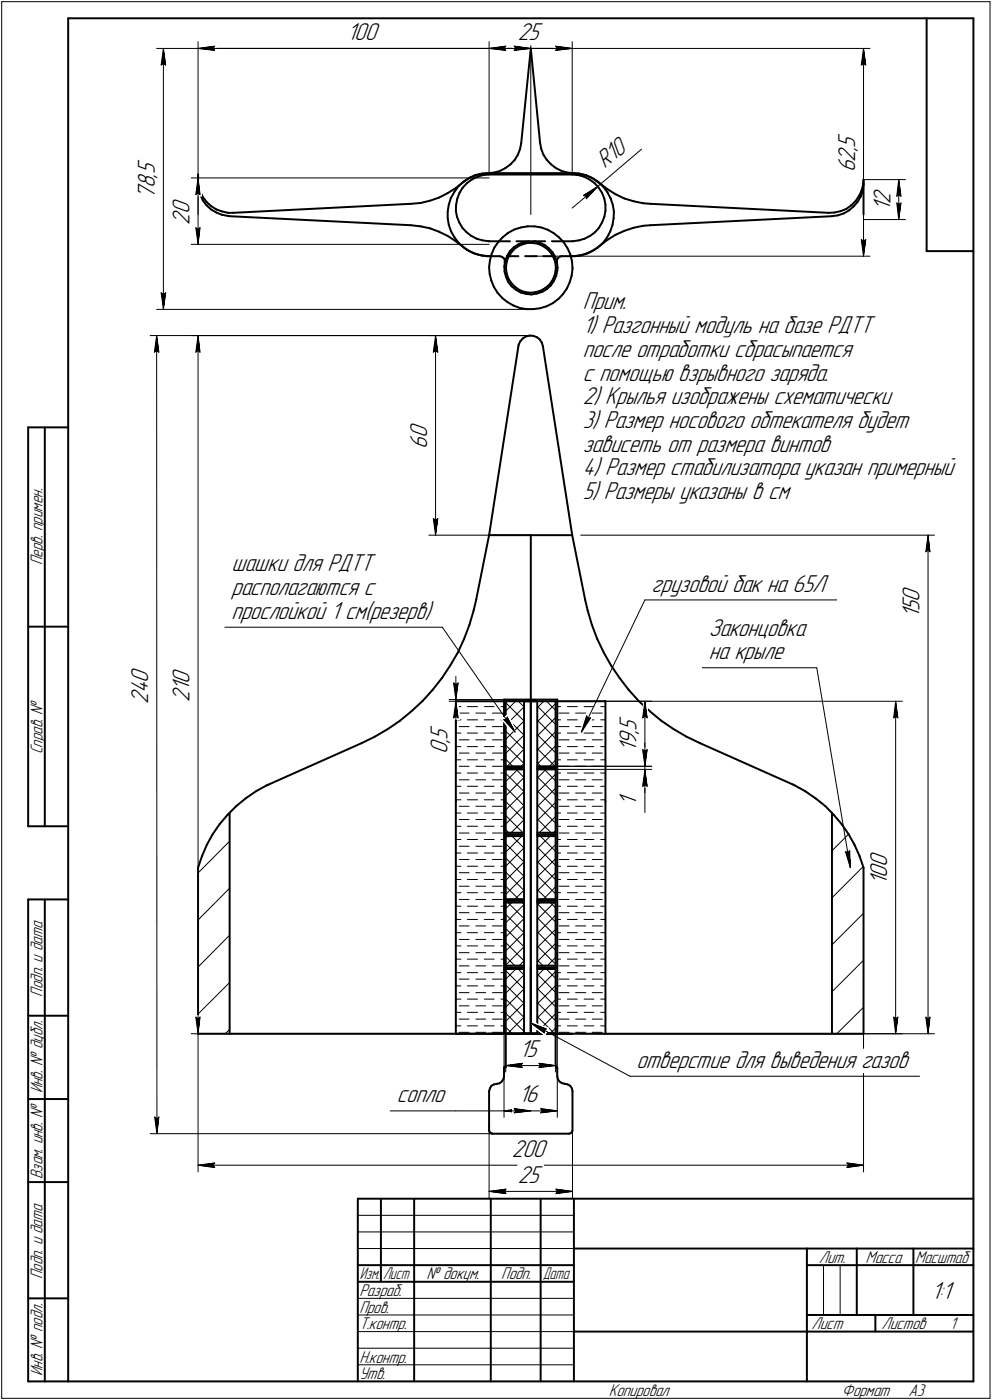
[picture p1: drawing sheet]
<svg xmlns="http://www.w3.org/2000/svg" width="298mm" height="421mm" viewBox="0 0 298 421" stroke-linecap="round" stroke-linejoin="round" font-family="sans-serif">
<defs><g id="words">
<g font-size="7.8">
<text x="104.4" y="12">100</text>
<text x="155.6" y="12">25</text>
<text x="257" y="45.4" transform="rotate(-90 257 45.4)">,</text>
<text x="257" y="44.4" transform="rotate(-90 257 44.4)">5</text>
<text x="46.6" y="53.4" transform="rotate(-90 46.6 53.4)">,</text>
<text x="46.6" y="52.4" transform="rotate(-90 46.6 52.4)">5</text>
<text x="181.8" y="50.9" transform="rotate(-40 181.8 50.9)">R10</text>
<text x="257" y="51.8" transform="rotate(-90 257 51.8)">6</text>
<text x="257" y="48.6" transform="rotate(-90 257 48.6)">2</text>
<text x="46.6" y="59.8" transform="rotate(-90 46.6 59.8)">7</text>
<text x="46.6" y="56.6" transform="rotate(-90 46.6 56.6)">8</text>
<text x="57" y="64.4" transform="rotate(-90 57 64.4)">0</text>
<text x="267.6" y="63.6" transform="rotate(-90 267.6 63.6)">1</text>
<text x="267.6" y="61.5" transform="rotate(-90 267.6 61.5)">2</text>
<text x="57" y="67.6" transform="rotate(-90 57 67.6)">2</text>
<text x="175.1" y="93">Прим.</text>
<text x="175.1" y="100.2">1) Разгонный модуль на базе РДТТ</text>
<text x="175.1" y="107.3">после отработки сбрасыпается</text>
<text x="175.1" y="114.4">с помощью взрывного заряда.</text>
<text x="175.1" y="121.6">2) Крылья изображены схематически</text>
<text x="128.4" y="131.8" transform="rotate(-90 128.4 131.8)">0</text>
<text x="175.1" y="128.7">3) Размер носового обтекателя будет</text>
<text x="128.4" y="135" transform="rotate(-90 128.4 135)">6</text>
<text x="175.1" y="135.8">зависеть от размера винтов</text>
<text x="175.1" y="143">4) Размер стабилизатора указан примерный</text>
<text x="175.1" y="150.1">5) Размеры указаны в см</text>
<text x="69.6" y="171.8">шашки для РДТТ</text>
<text x="69.6" y="179">располагаются с</text>
<text x="195.8" y="177.9">грузовой бак на 65Л</text>
<text x="276.3" y="185.9" transform="rotate(-90 276.3 185.9)">1</text>
<text x="276.3" y="183.8" transform="rotate(-90 276.3 183.8)">5</text>
<text x="276.3" y="181" transform="rotate(-90 276.3 181)">0</text>
<text x="69.6" y="186.1">прослойкой 1 см(резерв)</text>
<text x="213" y="191.2">Законцовка</text>
<text x="213" y="198.3">на крыле</text>
<text x="44.6" y="205.3" transform="rotate(-90 44.6 205.3)">0</text>
<text x="44.6" y="208.4" transform="rotate(-90 44.6 208.4)">4</text>
<text x="57" y="207.9" transform="rotate(-90 57 207.9)">1</text>
<text x="57" y="205.8" transform="rotate(-90 57 205.8)">0</text>
<text x="44.6" y="211.6" transform="rotate(-90 44.6 211.6)">2</text>
<text x="57" y="211.1" transform="rotate(-90 57 211.1)">2</text>
<text x="191.3" y="220.9" transform="rotate(-90 191.3 220.9)">,</text>
<text x="191.3" y="219.8" transform="rotate(-90 191.3 219.8)">5</text>
<text x="134.5" y="226.8" transform="rotate(-90 134.5 226.8)">0</text>
<text x="134.5" y="223.6" transform="rotate(-90 134.5 223.6)">,</text>
<text x="134.5" y="222.5" transform="rotate(-90 134.5 222.5)">5</text>
<text x="191.3" y="226.2" transform="rotate(-90 191.3 226.2)">1</text>
<text x="191.3" y="224" transform="rotate(-90 191.3 224)">9</text>
<text x="191.3" y="242.4" transform="rotate(-90 191.3 242.4)">1</text>
<text x="266.7" y="264" transform="rotate(-90 266.7 264)">0</text>
<text x="266.7" y="260.8" transform="rotate(-90 266.7 260.8)">0</text>
<text x="266.7" y="266.1" transform="rotate(-90 266.7 266.1)">1</text>
<text x="156.1" y="317.9">15</text>
<text x="191.3" y="321.1">отверстие для выведения г</text>
<text x="261.5" y="321.1">азов</text>
<text x="119.3" y="331.5">сопло</text>
<text x="155.9" y="331.5">16</text>
<text x="153.8" y="347.9">200</text>
<text x="155.6" y="355.8">25</text>
<text x="279.9" y="390.5">1:1</text>
</g>
<g font-size="5.4">
<text x="12.8" y="169.9" transform="rotate(-90 12.8 169.9)">Перв. примен.</text>
<text x="12.8" y="226.8" transform="rotate(-90 12.8 226.8)">Справ. №</text>
<text x="12.8" y="299.7" transform="rotate(-90 12.8 299.7)">Подп. и дата</text>
<text x="12.8" y="328.8" transform="rotate(-90 12.8 328.8)">Инв. № дубл.</text>
<text x="12.8" y="354.6" transform="rotate(-90 12.8 354.6)">Взам. инв. №</text>
<text x="246.1" y="379.8">Лит.</text>
<text x="260.1" y="379.8">Масса</text>
<text x="275" y="379.8">Масштаб</text>
<text x="12.8" y="384.7" transform="rotate(-90 12.8 384.7)">Подп. и дата</text>
<text x="108" y="389.8">Разраб.</text>
<text x="128.2" y="384.8">№ докум.</text>
<text x="150.6" y="384.8">Подп.</text>
<text x="108" y="394.8">Пров.</text>
<text x="108" y="399.8">Т.контр.</text>
<text x="243.9" y="399.8">Лист</text>
<text x="264.9" y="399.8">Листов</text>
<text x="285.4" y="399.8">1</text>
<text x="12.8" y="413.8" transform="rotate(-90 12.8 413.8)">Инв. № подл.</text>
<text x="108" y="409.8">Н.контр.</text>
<text x="108" y="414.8">Утв.</text>
<text x="183" y="419.8">Копировал</text>
<text x="253" y="419.8">Формат</text>
<text x="273" y="419.8">A3</text>
</g>
<g font-size="5.3">
<text x="108.1" y="384.8">Изм.</text>
<text x="115.1" y="384.8">Лист</text>
<text x="163.1" y="384.8">Дата</text>
</g>
</g></defs>
<g fill="none" stroke="#000" stroke-width=".59">
<path d="M20.5 5.5v410zM20.5 5.5h272zM159.5 14.6l-2.9 28.4zM159.5 14.6l2.8 28.4zM278.5 5.5v70zM292.5 5.5v410zM59.5 52.5v2.5zM59.5 52.5v1.5zM59.5 54l.2 1.9zM59.5 55l.2 1.8zM59.7 55.9l.5 1.8zM59.7 56.8l.5 1.8z"/>
<path d="M60.2 57.7l.8 1.6zM60.2 58.6l.8 1.7zM61 59.3l1.1 1.4zM131.9 59.4l2.6-1.3zM134.5 58.1l2.5-1.5zM135.5 59.6l-.6 2zM136.5 57.8l-1 1.8zM137 56.6l1.8-1.5zM137.4 59.8l-.3 1.8zM137.7 56.1l-1.2 1.7zM137.7 56.1l1.5-1.3zM138.1 58l-.7 1.8z"/>
<path d="M138.8 55.1l.6-.5zM139 56.5l-.9 1.5zM139.2 54.8l1.7-1.2zM139.4 54.6l1.7-1.1zM140.3 55.1l1.4-1.1zM140.3 55.1l-1.3 1.4zM140.9 53.6l1.8-.9zM141.1 53.5l1.8-.8zM141.7 54l1.7-.8zM142.7 52.7l2.1-.5zM142.9 52.7l2-.5zM143.4 53.2l1.7-.5z"/>
<path d="M144.8 52.2l2-.1zM144.9 52.2l2.1-.1zM145.1 52.7l1.9-.2zM146.7 52.1h25.6zM146.7 52.1l1.8-.2zM146.8 52.1h.2zM147 52.5h25zM148.5 51.9l1.8-.5zM150.3 51.4l1.6-.9zM151.9 50.5l1.5-1.1zM154.7 48.1l-1.3 1.3zM155.6 46.6l-.9 1.5z"/>
<path d="M156.3 44.8l-.7 1.8zM156.6 43l-.3 1.8zM162.3 43l.3 1.8zM162.6 44.8l.7 1.8zM163.3 46.6l1 1.5zM164.3 48.1l1.3 1.3zM165.6 49.4l1.4 1.1zM167 50.5l1.7 .9zM168.7 51.4l1.7 .5zM170.4 51.9l1.9 .2zM172 52.1l2.1 .1zM172 52.1h.1z"/>
<path d="M172 52.5l1.8 .2zM172.1 52.1l2.1 .1zM173.8 52.7l1.8 .5zM174.1 52.2l1.9 .5zM174.2 52.2l2 .5zM175.6 53.2l1.6 .8zM176 52.7l1.9 .8zM176.2 52.7l1.9 .9zM177.2 54l1.5 1.1zM177.9 53.5l1.8 1.1zM178.1 53.6l1.6 1.2zM178.7 55.1l1.2 1.4z"/>
<path d="M179.7 54.6l.6 .5zM179.7 54.8l1.6 1.3zM179.9 56.5l1 1.5zM180.3 55.1l2.2 1.8zM180.9 58l.7 1.8zM181.3 56.1l1.2 1.7zM181.6 59.8l.3 1.8zM182.5 56.9l2.5 1.5zM182.5 57.8l1 1.8zM183.5 59.6l.6 2zM185 58.4l2.6 1.3zM187.6 59.7l2.8 .8z"/>
<path d="M258.1 58.9l-1 1.6zM258.7 59.1l-1 1.6zM258.9 57.3l-.8 1.6zM259.2 57.3l-.5 1.8zM259.4 55.5l-.5 1.8zM259.5 55.5l-.3 1.8zM259.5 55v.5zM259.5 54l-.1 1.5zM259.5 54v10.5zM61 60.3l1.1 1.4zM62.1 60.7l1.3 1.3zM62.1 61.7l1.3 1.3z"/>
<path d="M63.4 62l1.6 1zM63.4 63l1.6 .9zM65 63l1.7 .6zM65 63.9l1.7 .7zM66.7 63.6l1.8 .4zM66.7 64.6l1.8 .3zM68.5 64h1.5zM68.5 64.9l.5 .1zM69 65l54.4 2.7zM70 64l53.4-2.7zM123.4 61.3l3-.3zM123.4 67.7l3 .4z"/>
<path d="M126.4 61l2.8-.6zM126.4 68.1l2.8 .6zM129.2 60.4l2.7-1zM129.2 68.7l2.7 1zM131.9 69.7l2.6 1.3zM134.5 71l2.5 1.6zM134.5 65.6l.4 2zM134.5 63.6v2zM134.9 67.6l.7 2zM134.9 61.6l-.4 2zM135.6 69.6l1 1.8zM136.6 71.4l1.2 1.7z"/>
<path d="M137 72.6l1.8 1.3zM137 63.4l.3 1.8zM137.1 61.6l-.1 1.8zM137.3 65.2l.7 1.7zM137.8 73.1l1.6 1.3zM138 66.9l.9 1.6zM138.8 73.9l1.6 1.3zM138.9 68.5l1.3 1.3zM139.4 74.4l1.7 1.1zM140.2 69.8l1.4 1.2zM140.4 75.2l1.8 .9zM141.1 75.5l1.8 .9z"/>
<path d="M141.6 71l1.7 .8zM142.2 76.1l2 .6zM142.9 76.4l2 .5zM143.3 71.8l1.7 .5zM144.2 76.7l2 .3zM144.9 76.9l2.1 .1zM145 72.3l1.9 .3zM146.2 77h.8zM146.9 72.6h.1M147 72.6h2.9zM147 77h3.1zM147.2 78.3l-.2 2z"/>
<path d="M147.7 76.4l-.5 1.9zM148.6 74.4l-.9 2zM149.8 72.7l-1.2 1.7zM149.9 72.6h3.3zM150.1 77l.7 .2zM150.8 77.2l.6 .4zM151.1 71.3l1.6-1.3zM151.1 71.3l-1.3 1.4zM151.4 77.6l.3 .7zM151.7 78.3l-.1 .6zM151.8 78.5l-.2 1.6zM152.1 79.3v1.6z"/>
<path d="M152.3 77h3.5zM152.4 77l-.6 1.5zM152.6 77.7l-.5 1.6zM152.7 70l1.9-1zM153.2 75.5l1.2-1.2zM153.2 75.5l-.8 1.5zM153.3 76.4l-.7 1.3zM154.3 75.1l1.2-.9zM154.3 75.1l-1 1.3zM154.4 74.3l1.4-.8zM154.6 69l1.9-.6zM155.2 72.6h3.3z"/>
<path d="M155.5 74.2l1.5-.7zM155.8 73.5l1.5-.7zM156.5 68.4l2.1-.3zM157 73.5l1.6-.4zM157.3 72.8l1.6-.2zM157.8 77h3.5zM158.6 73.1h1.5zM158.6 68.1h2zM158.9 72.6h1.6zM160.1 73.1l1.6 .2zM160.5 72.6l1.6 .4zM160.5 72.6h3.3z"/>
<path d="M160.6 68.1l2 .3zM161.7 73.3l1.5 .7zM162.1 73l1.6 .7zM162.6 68.4l2 .7zM163.2 74l1.3 .9zM163.2 77h3.5zM163.7 73.7l1.2 1zM164.5 74.9l1 1.1zM164.6 69.1l1.8 1zM164.9 74.7l1.1 1.2zM165.5 76l.9 1.5zM165.9 72.6h3.3z"/>
<path d="M166 75.9l.9 1.4zM166.4 77.5l.5 1.4zM166.4 70.1l1.6 1.3zM166.9 78.9l.1 1.6zM166.9 77.3l.5 1.6zM167.4 78.9l.2 1.6zM167.4 78.2v.7zM167.7 77.6l-.3 .6zM167.7 77.6l.6-.5zM168 71.4l1.4 1.5zM168.3 77.1l.6-.1zM168.9 77h3.1z"/>
<path d="M169.2 72.6h2.8zM169.4 72.9l1.1 1.7zM170.5 74.6l.9 1.9zM171.4 76.5l.5 2zM171.9 78.5l.1 2zM172 77h.8zM172 77l2.1-.1zM172 72.6h.1zM172.1 72.6l1.8-.3zM172.8 77l2-.3zM173.9 72.3l1.8-.5zM174.1 76.9l1.9-.5z"/>
<path d="M174.8 76.7l2-.6zM175.7 71.8l1.6-.8zM176 76.4l1.9-.9zM176.8 76.1l1.8-.9zM177.3 71l1.5-1.2zM177.9 75.5l1.8-1.1zM178.6 75.2l1.7-1.3zM179.7 74.4l1.5-1.3zM180 68.5l-1.2 1.3zM180.3 73.9l2.2-1.8zM180.9 66.9l-.9 1.6zM181.6 65.2l-.7 1.7z"/>
<path d="M181.9 61.6v1.8zM181.9 63.4l-.3 1.8zM182.5 71.4l-1.3 1.7zM182.5 72.1l2.5-1.5zM183.4 69.6l-.9 1.8zM184.1 67.6l-.7 2zM184.1 61.6l.4 2zM184.4 65.6l-.3 2zM184.5 63.6l-.1 2zM185 70.6l2.6-1.2zM187.6 69.4l2.8-.9zM190.4 60.5l2.9 .6z"/>
<path d="M190.4 68.5l2.9-.6zM193.3 61.1l2.2 .2zM193.3 67.9l2.2-.2zM195.5 61.3l53.5 2.7zM195.5 67.7l54.5-2.7zM249 64l1.8-.1zM250 65l1.8-.2zM250.8 63.9l1.8-.4zM251.8 64.8l1.8-.6zM252.6 63.5l1.7-.7zM253.6 64.2l1.6-1zM254.3 62.8l1.6-1.1z"/>
<path d="M255.2 63.2l1.3-1.1zM255.9 61.7l1.2-1.2zM257.7 60.7l-1.2 1.4zM278.5 75.5h14zM147 80.3l.2 2.1zM147.2 82.4l.5 2zM147.7 84.4l.7 1.9zM148.4 86.3l1.1 1.8zM149.5 88.1l1.4 1.5zM150.9 89.6l1.6 1.2zM151.6 80.1v1.6zM151.6 81.7l.5 1.6z"/>
<path d="M152.1 80.9l.2 1.6zM152.1 83.3l.6 1.5zM152.3 82.5l.5 1.4zM152.5 90.8l1.8 1.1zM152.7 84.8l1.1 1.3zM152.8 83.9l1 1.4zM153.8 85.3l1.1 1.1zM153.8 86.1l1.2 1zM154.3 91.9l1.9 .7zM154.9 86.4l1.3 .9zM155 87.1l1.5 .9zM156.2 87.3l1.4 .5z"/>
<path d="M156.2 92.6l2 .4zM156.5 88l1.6 .4zM157.6 87.8l1.7 .3zM158.1 88.4l1.6 .2zM158.2 93h2.1zM159.3 88.1l1.6-.2zM159.7 88.6l1.6-.3zM160.3 93l2-.3zM160.9 87.9l1.5-.4zM161.3 88.3l1.6-.5zM162.3 92.7l2-.6zM162.4 87.5l1.3-.8z"/>
<path d="M162.9 87.8l1.4-.8zM163.7 86.7l1.3-1zM164.3 92.1l1.8-.9zM164.3 87l1.2-1.1zM165.9 84.4l-.9 1.3zM166.1 91.2l1.7-1.3zM166.5 84.5l-1 1.4zM166.6 83l-.7 1.4zM167 81.4l-.4 1.6zM167 80.5v.9zM167.1 83l-.6 1.5zM167.5 81.4l-.4 1.6z"/>
<path d="M167.6 80.5l-.1 .9zM169.2 88.5l-1.4 1.4zM170.3 86.8l-1.1 1.7zM171.2 84.9l-.9 1.9zM171.8 82.9l-.6 2zM172 80.9l-.2 2zM172 80.5v.4zM155.8 104.1l-8.8 56.9zM155.9 103.6l-.1 .5zM156.4 102.6l-.5 1zM157.1 101.8l1-.6zM157.1 101.8l-.7 .8z"/>
<path d="M158.1 101.2l1.1-.3zM159.2 100.9l1.1 .1zM160.3 101l1.1 .4zM161.4 101.4l.8 .7zM162.2 102.1l.6 .9zM162.8 103l.4 1.1zM163.2 104.1l8.8 56.9zM8.5 128.5v120zM8.5 128.5h12zM13.5 128.5v120zM147 161h12.5zM147 161l-3.9 19.4z"/>
<path d="M159.5 161h12.5zM159.5 161v149.9zM172 161l3.9 19.4zM8.5 188.5h12zM137.6 196.3l-2.3 3.9zM139.4 192.2l-1.8 4.1zM141.1 188l-1.7 4.2zM142.3 183.6l-1.2 4.4zM143.1 180.4l-.8 3.2zM175.9 180.4l.7 3.2zM176.6 183.6l1.3 4.4zM177.9 188l1.6 4.2z"/>
<path d="M179.5 192.2l1.9 4.1zM181.4 196.3l2.2 3.9zM116.5 219.3l3.7-2.6zM120.2 216.7l3.5-2.8zM123.7 213.9l3.3-3.1zM130 207.4l-3 3.4zM132.8 203.9l-2.8 3.5zM135.3 200.2l-2.5 3.7zM137 210.9h14.5zM137 210.9v30.1zM151.5 210.4h16zM151.5 210.4v100.5z"/>
<path d="M152 210.9h15zM152 210.9v100zM157.5 210.9h4zM157.5 210.9v100zM159.5 210.9v100zM161.5 210.9v100zM167 210.9v100zM167.5 210.4v100.5zM167.5 210.9h14.4zM181.9 210.9v30.1zM183.6 200.2l2.6 3.7zM186.2 203.9l2.7 3.5z"/>
<path d="M188.9 207.4l3 3.4zM191.9 210.8l3.3 3.1zM195.2 213.9l3.5 2.8zM198.7 216.7l3.7 2.6zM202.4 219.3l3.9 2.3zM76.9 238l3.2-1.8zM80.1 236.2l.6-.2zM80.7 236l27.9-12.5zM108.6 223.5l4-1.9zM112.6 221.6l3.9-2.3zM152 230.5h5.5zM152 231h5.5z"/>
<path d="M152 231.4h5.5zM161.5 230.5h5.5zM161.5 231.4h5.5zM161.5 231h5.5zM206.3 221.6l4.1 1.9zM210.4 223.5l27.9 12.5zM238.3 236l.5 .2zM238.8 236.2l3.3 1.8zM242.1 238l3 2.1zM8.5 248.5h12zM60.7 257.5l-1.2 3.4zM62.1 254.1l-1.4 3.4z"/>
<path d="M63.9 250.9l-1.8 3.2zM66 247.8l-2.1 3.1zM68.4 245l-2.4 2.8zM68.4 245l2.6-2.6zM69 244.4v66.5zM71 242.4l2.8-2.3zM73.8 240.1l3.1-2.1zM137 241v69.9zM152 250.4h5.5zM152 251h5.5zM152 251.5h5.5zM161.5 250.4h5.5z"/>
<path d="M161.5 251h5.5zM161.5 251.5h5.5zM181.9 241v69.9zM245.1 240.1l2.9 2.3zM248 242.4l2.5 2.6zM250 244.4v66.5zM250.5 245l2.4 2.8zM252.9 247.8l2.1 3.1zM255 250.9l1.8 3.2zM256.8 254.1l1.5 3.4zM258.3 257.5l1.2 3.4zM8.5 270.5v145z"/>
<path d="M8.5 270.5h12zM13.5 270.5v145zM59.5 260.9v50zM152 270.4h5.5zM152 270.9h5.5zM152 271.4h5.5zM161.5 270.4h5.5zM161.5 270.9h5.5zM161.5 271.4h5.5zM259.5 260.9v50zM152 290.4h5.5zM152 290.9h5.5z"/>
<path d="M152 291.4h5.5zM159.5 290.9v20zM161.5 290.4h5.5zM161.5 290.9h5.5zM161.5 291.4h5.5zM8.5 305.5h12zM59.5 310.9h100zM137 310.9h14.5zM147 310.9h25zM151.5 310.9h16zM152 310.9h15zM152 310.9v10.1z"/>
<path d="M157.5 310.9h2zM157.5 310.9h4zM159.5 310.9h100zM167 310.9v9.6zM8.5 330.5h12zM147 328.2v11.7zM147 339.9l.2 .5zM147.2 327.3l-.2 .9zM147.7 326.6l.7-.5zM147.7 326.6l-.5 .7zM148.4 326.1l.9-.1zM149.3 326l.8-.2z"/>
<path d="M150.1 325.8l.7-.5zM151.3 324.5l-.5 .8zM151.5 321v2.7zM151.5 321.1v.2zM151.5 323.7l-.2 .8zM151.7 320.9l-.2 .2zM152.1 321h.1M152 320.5l-.3 .4zM152 320.5h.1M167 320.5l.1 .3zM167.1 320.8h.1M167.2 320.9l.3 .2z"/>
<path d="M167.5 321.3v2.4zM167.5 321.1v.2zM167.5 323.7l.1 .8zM167.6 324.5l.5 .8zM168.1 325.3l.7 .4zM168.8 325.7l.9 .3zM169.7 326h.1M169.8 326l.8 .1zM170.6 326.1l.8 .5zM171.4 326.6l.5 .7zM171.9 327.3l.1 .9zM172 328.2v11.7z"/>
<path d="M172 339.9v.5zM8.5 355.5h12zM147.2 340.4l.5 .5zM147.7 340.9l.3 .1zM148 341h23zM171 341l.5-.2zM171.5 340.8l.5-.4zM107.5 360.5h185zM107.5 360.5v55zM114.5 360.5v25zM124.5 360.5v55zM147.5 360.5v55z"/>
<path d="M162.5 360.5v55zM172.5 360.5v55zM172.5 375.5h120zM242.5 375.5v40zM257.5 375.5v20zM274.5 375.5v20zM8.5 390.5h12zM107.5 380.5h65zM107.5 385.5h65zM242.5 380.5h15zM242.5 395.5h50zM257.5 380.5h35z"/>
<path d="M263.1 395.5v5zM8.5 415.5h12zM20.5 415.5h272zM172.5 400.5h70zM242.5 400.5h50z"/>
</g>
<g fill="none" stroke="#000" stroke-width=".3">
<path d="M.5 .5v420zM.5 .5h297zM47.1 14.6h112.4zM48.4 19.6l.7-.6zM49.1 14.6l.7 5zM49.1 19l.7 .6zM49.1 14.6l-.7 5zM49.1 14.6v78.4zM59.5 12.5v52zM59.5 14.6l5-.7zM59.5 14.6l5 .6zM59.5 14.6h100z"/>
<path d="M64 14.6l.5 .6zM64.5 13.9l-.5 .7zM147 12.5v40zM147 14.6l5-.7zM147 14.6l5 .6zM147 14.6h25zM151.5 14.6l.5 .6zM152 13.9l-.5 .7zM154.5 15.2l5-.6zM154.5 13.9l.5 .7zM154.5 13.9l5 .7zM155 14.6l-.5 .6z"/>
<path d="M159.5 12.5v52zM159.5 14.6h102zM167 15.2l5-.6zM167 13.9l.5 .7zM167 13.9l5 .7zM167.5 14.6l-.5 .6zM172 12.5v40zM258.8 19.6l.7-.6zM259.5 14.6l.7 5zM259.5 19l.7 .6zM259.5 14.6l-.7 5zM259.5 14.6v62.4z"/>
<path d="M297.5 .5v420zM57.5 53.5h89.5zM58.8 58.5l.7-.5zM59.5 53.5l.6 5zM59.5 58l.6 .5zM59.5 53.5l-.7 5zM59.5 53.5v20zM175.3 58.8l.9 .2zM175.3 58.8l4.4-2.8zM176.2 59v.8zM179.7 56l13.1-11.1zM179.7 56l-3.5 3.8z"/>
<path d="M259.5 54h12.6zM269.5 59l.6-.5zM270.1 54l.7 5zM270.1 58.5l.7 .5zM270.1 54l-.6 5zM270.1 54v12zM57.5 73.5h89.5zM58.8 68.5l.7 5zM58.8 68.5l.7 .5zM59.5 69l.6-.5zM60.1 68.5l-.6 5zM159.5 77h102z"/>
<path d="M172 62.6l7.7-6.6zM258.8 72.1l.7 4.9zM258.8 72.1l.7 .5zM259.5 66h12.6zM259.5 72.6l.7-.5zM260.2 72.1l-.7 4.9zM269.5 61l.6 5zM269.5 61l.6 .6zM270.1 61.6l.7-.6zM270.8 61l-.7 5zM47.1 93h112.4zM48.4 88.1l.7 4.9z"/>
<path d="M48.4 88.1l.7 .5zM49.1 88.6l.7-.5zM49.8 88.1l-.7 4.9zM45.1 100.9h114.4zM46.4 105.9l.7-.5zM47.1 100.9l.7 5zM47.1 105.4l.7 .5zM47.1 100.9l-.7 5zM47.1 100.9l.1 240.1zM57.5 100.9h102zM58.8 105.9l.7-.5zM59.5 100.9l.6 5z"/>
<path d="M59.5 105.4l.6 .5zM59.5 100.9l-.7 5zM59.5 100.9v210zM128.9 100.9h30.6zM130.2 105.9l.7-.5zM130.9 100.9l.7 5zM130.9 105.4l.7 .5zM130.9 100.9l-.7 5zM130.9 100.9v60.1zM130.2 156l.7 5zM130.2 156l.7 .5zM130.9 156.5l.7-.5z"/>
<path d="M131.6 156l-.7 5zM128.9 161h30.6zM174.5 161h106.3zM278.2 165.9l.7-.5zM278.9 161l.6 4.9zM278.9 165.4l.6 .5zM278.9 161l-.7 4.9zM278.9 161v149.9zM67.6 188.6h65.3zM132.9 188.6l21.9 31.5zM193.8 180.4l-19 39.7zM193.8 180.4h57.7z"/>
<path d="M135 210.9h24.5zM135 210.4h24.5zM136.3 215.9l.7-.5zM136.3 205.4l.7 .5zM136.3 205.4l.7 5zM137 216.5h1.5zM137 212.5h1.5zM137 210.9v5zM137 215.9v12.9zM137 210.9l-.7 5zM137 215.4l.7 .5zM137 210.9l.7 5z"/>
<path d="M137 210.9v7zM137 205.9l.7-.5zM137 203.5v6.9zM137 210.4v.5zM137.7 205.4l-.7 5zM138 218.5h3zM138 214.5h3zM140.5 216.5h3zM140.5 212.5h3zM143 218.5h3zM143 214.5h3zM145.5 216.5h3z"/>
<path d="M145.5 212.5h3zM148 218.5h3zM148 214.5h3zM150.5 216.5h1zM150.5 212.5h1zM151.4 216.4l3.4 3.7zM151.4 216.4h.7zM152 218.1l5.5-5.5zM152 213.9l2.9-3zM152 211.3l5.5 5.5zM152 215.6l5.5 5.5zM152 219.9l5.5 5.5z"/>
<path d="M152.4 215.6l-.3 .8zM152.4 215.6l2.4 4.5zM155.8 210.9l1.7 1.7zM161.5 217.1l5.5-5.5zM161.5 212.9l1.9-2zM161.5 212.3l5.5 5.5zM161.5 216.6l5.5 5.5zM164.3 210.9l2.7 2.7zM167 215.8l-5.5 5.5zM167 210.9h28.8zM167.5 216.5h1zM167.5 212.5h1z"/>
<path d="M168 218.5h3zM168 214.5h3zM170.5 216.5h3zM170.5 212.5h3zM173 218.5h3zM173 214.5h3zM175.5 216.5h3zM175.5 212.5h3zM176.3 215.3l-1.5 4.8zM176.3 215.3l.4 .8zM176.7 216.1l.8-.2zM177.5 215.9l-2.7 4.2z"/>
<path d="M178 218.5h3zM178 214.5h3zM179 210.9h92.2zM180.5 216.5h1.4zM180.5 212.5h1.4zM193.1 215.9l.7-.5zM193.8 210.9l.7 5zM193.8 215.4l.7 .5zM193.8 210.9l-.7 5zM193.8 210.9v19.6zM211.1 200.8h34.3zM245.4 200.8l10.1 60.1z"/>
<path d="M268.6 215.9l.6-.5zM269.2 210.9l.6 5zM269.2 215.4l.6 .5zM269.2 210.9l-.6 5zM269.2 210.9v100zM137 236.5h1.5zM137 232.5h1.5zM137 228.5h1.5zM137 224.5h1.5zM137 220.5h1.5zM138 238.5h3zM138 234.5h3z"/>
<path d="M138 230.5h3zM138 226.5h3zM138 222.5h3zM140.5 236.5h3zM140.5 232.5h3zM140.5 228.5h3zM140.5 224.5h3zM140.5 220.5h3zM143 238.5h3zM143 234.5h3zM143 230.5h3zM143 226.5h3z"/>
<path d="M143 222.5h3zM145.5 236.5h3zM145.5 232.5h3zM145.5 228.5h3zM145.5 224.5h3zM145.5 220.5h3zM148 238.5h3zM148 234.5h3zM148 230.5h3zM148 226.5h3zM148 222.5h3zM150.5 236.5h1z"/>
<path d="M150.5 232.5h1zM150.5 228.5h1zM150.5 224.5h1zM150.5 220.5h1zM152 239.4l5.5-5.6zM152 235l3.6-3.6zM152 226.6l5.5-5.5zM152 222.3l5.5-5.5zM152 224.1l5.5 5.5zM152 228.3l2.1 2.2zM152 232.6l5.5 5.5zM152 236.8l5.5 5.5z"/>
<path d="M155.1 231.4l2.4 2.4zM157.5 229.5l-.9 1zM157.5 225.3l-5.1 5.2zM161.5 229.8l5.5-5.5zM161.5 225.6l5.5-5.6zM161.5 220.9l5.5 5.5zM161.5 225.1l5.3 5.4zM161.5 229.4l1.1 1.1zM161.5 233.6l5.5 5.5zM161.5 237.8l5.5 5.5zM163.6 231.4l3.4 3.5zM164.1 231.4l-2.6 2.6z"/>
<path d="M165.1 230.5l1.9-1.9zM167 232.8l-5.5 5.5zM167 230.5h28.8zM167 231.4h28.8zM167.5 236.5h1zM167.5 232.5h1zM167.5 228.5h1zM167.5 224.5h1zM167.5 220.5h1zM168 238.5h3zM168 234.5h3zM168 230.5h3z"/>
<path d="M168 226.5h3zM168 222.5h3zM170.5 236.5h3zM170.5 232.5h3zM170.5 228.5h3zM170.5 224.5h3zM170.5 220.5h3zM173 238.5h3zM173 234.5h3zM173 230.5h3zM173 226.5h3zM173 222.5h3z"/>
<path d="M175.5 236.5h3zM175.5 232.5h3zM175.5 228.5h3zM175.5 224.5h3zM175.5 220.5h3zM178 238.5h3zM178 234.5h3zM178 230.5h3zM178 226.5h3zM178 222.5h3zM180.5 236.5h1.4zM180.5 232.5h1.4z"/>
<path d="M180.5 228.5h1.4zM180.5 224.5h1.4zM180.5 220.5h1.4zM193.1 225.5l.7 5zM193.1 225.5l.7 .4zM193.1 236.5l.7-.5zM193.8 231.4v5.1zM193.8 236.5v7.8zM193.8 225.9l.7-.4zM193.8 223.4v7.1zM193.8 231.4l-.7 5.1zM193.8 236l.7 .5z"/>
<path d="M193.8 231.4l.7 5.1zM193.8 231.4v7zM193.8 230.5v.9zM194.5 225.5l-.7 5zM69 253l-9.5 9.6zM137 256.5h1.5zM137 252.5h1.5zM137 248.5h1.5zM137 244.5h1.5zM137 240.5h1.5zM138 258.5h3zM138 254.5h3z"/>
<path d="M138 250.5h3zM138 246.5h3zM138 242.5h3zM140.5 256.5h3zM140.5 252.5h3zM140.5 248.5h3zM140.5 244.5h3zM140.5 240.5h3zM143 258.5h3zM143 254.5h3zM143 250.5h3zM143 246.5h3z"/>
<path d="M143 242.5h3zM145.5 256.5h3zM145.5 252.5h3zM145.5 248.5h3zM145.5 244.5h3zM145.5 240.5h3zM148 258.5h3zM148 254.5h3zM148 250.5h3zM148 246.5h3zM148 242.5h3zM150.5 256.5h1z"/>
<path d="M150.5 252.5h1zM150.5 248.5h1zM150.5 244.5h1zM150.5 240.5h1zM152 256.3l4.8-4.8zM152 252.1l.6-.6zM152 247.8l5.5-5.5zM152 243.6l5.5-5.5zM152 241l5.5 5.5zM152 245.3l5.1 5.1zM152 249.5l.9 .9zM152 253.7l5.5 5.5z"/>
<path d="M152 258.1l5.5 5.5zM153.6 250.4l3.9-3.9zM153.8 251.5l3.7 3.5zM161.5 259.5l5.5-5.5zM161.5 255.3l3.9-3.8zM161.5 246.8l5.5-5.5zM161.5 242.6l5.5-5.5zM161.5 242.1l5.5 5.5zM161.5 246.3l4.1 4.1zM161.5 254.8l5.5 5.5zM161.5 259.1l5.5 5.5zM162.4 251.5l4.6 4.5z"/>
<path d="M166.3 250.4l.7-.6zM166.6 251.5l.4 .3zM167 245.5l-4.9 4.9zM167.5 256.5h1zM167.5 252.5h1zM167.5 248.5h1zM167.5 244.5h1zM167.5 240.5h1zM168 258.5h3zM168 254.5h3zM168 250.5h3zM168 246.5h3z"/>
<path d="M168 242.5h3zM170.5 256.5h3zM170.5 252.5h3zM170.5 248.5h3zM170.5 244.5h3zM170.5 240.5h3zM173 258.5h3zM173 254.5h3zM173 250.5h3zM173 246.5h3zM173 242.5h3zM175.5 256.5h3z"/>
<path d="M175.5 252.5h3zM175.5 248.5h3zM175.5 244.5h3zM175.5 240.5h3zM178 258.5h3zM178 254.5h3zM178 250.5h3zM178 246.5h3zM178 242.5h3zM180.5 256.5h1.4zM180.5 252.5h1.4zM180.5 248.5h1.4z"/>
<path d="M180.5 244.5h1.4zM180.5 240.5h1.4zM250 255.9l5-5zM254.1 256.1l1.4 4.8zM254.1 256.1l.7 .4zM254.8 256.5l.6-.6zM255.4 255.9l.1 5zM69 267.1l-9.5 9.6zM137 276.5h1.5zM137 272.5h1.5zM137 268.5h1.5zM137 264.5h1.5z"/>
<path d="M137 260.5h1.5zM138 278.5h3zM138 274.5h3zM138 270.5h3zM138 266.5h3zM138 262.5h3zM140.5 276.5h3zM140.5 272.5h3zM140.5 268.5h3zM140.5 264.5h3zM140.5 260.5h3zM143 278.5h3z"/>
<path d="M143 274.5h3zM143 270.5h3zM143 266.5h3zM143 262.5h3zM145.5 276.5h3zM145.5 272.5h3zM145.5 268.5h3zM145.5 264.5h3zM145.5 260.5h3zM148 278.5h3zM148 274.5h3zM148 270.5h3z"/>
<path d="M148 266.5h3zM148 262.5h3zM150.5 276.5h1zM150.5 272.5h1zM150.5 268.5h1zM150.5 264.5h1zM150.5 260.5h1zM152 277.5l5.5-5.5zM152 273.2l1.8-1.8zM152 269l5.5-5.5zM152 264.8l5.5-5.6zM152 260.5l5.5-5.5z"/>
<path d="M152 262.3l5.5 5.5zM152 266.5l3.9 3.9zM152 275l5.5 5.5zM152 279.2l5.5 5.5zM152.7 271.4l4.8 4.9zM156.9 271.4l.6 .6zM157.5 267.7l-2.7 2.7zM161.5 276.5l5-5.1zM161.5 272.2l.8-.8zM161.5 268l5.5-5.5zM161.5 263.7l5.5-5.5zM161.5 263.3l5.5 5.5z"/>
<path d="M161.5 267.5l2.9 2.9zM161.5 271.8l5.5 5.5zM161.5 276l5.5 5.5zM165.4 271.4l1.6 1.6zM167 266.7l-3.7 3.7zM167.5 276.5h1zM167.5 272.5h1zM167.5 268.5h1zM167.5 264.5h1zM167.5 260.5h1zM168 278.5h3zM168 274.5h3z"/>
<path d="M168 270.5h3zM168 266.5h3zM168 262.5h3zM170.5 276.5h3zM170.5 272.5h3zM170.5 268.5h3zM170.5 264.5h3zM170.5 260.5h3zM173 278.5h3zM173 274.5h3zM173 270.5h3zM173 266.5h3z"/>
<path d="M173 262.5h3zM175.5 276.5h3zM175.5 272.5h3zM175.5 268.5h3zM175.5 264.5h3zM175.5 260.5h3zM178 278.5h3zM178 274.5h3zM178 270.5h3zM178 266.5h3zM178 262.5h3zM180.5 276.5h1.4z"/>
<path d="M180.5 272.5h1.4zM180.5 268.5h1.4zM180.5 264.5h1.4zM180.5 260.5h1.4zM250 270l9.4-9.4zM69 281.3l-9.5 9.5zM137 296.5h1.5zM137 292.5h1.5zM137 288.5h1.5zM137 284.5h1.5zM137 280.5h1.5zM138 298.5h3z"/>
<path d="M138 294.5h3zM138 290.5h3zM138 286.5h3zM138 282.5h3zM140.5 296.5h3zM140.5 292.5h3zM140.5 288.5h3zM140.5 284.5h3zM140.5 280.5h3zM143 298.5h3zM143 294.5h3zM143 290.5h3z"/>
<path d="M143 286.5h3zM143 282.5h3zM145.5 296.5h3zM145.5 292.5h3zM145.5 288.5h3zM145.5 284.5h3zM145.5 280.5h3zM148 298.5h3zM148 294.5h3zM148 290.5h3zM148 286.5h3zM148 282.5h3z"/>
<path d="M150.5 296.5h1zM150.5 292.5h1zM150.5 288.5h1zM150.5 284.5h1zM150.5 280.5h1zM152 294.5l3-3.1zM152 290.2l5.5-5.5zM152 281.8l5.5-5.5zM152 283.5l5.5 5.5zM152 287.7l2.7 2.7zM152 291.9l5.5 5.5zM152 296.2l5.5 5.6z"/>
<path d="M155.7 291.4l1.8 1.8zM156 290.4l1.5-1.4zM157.5 293.2l-5.5 5.5zM157.5 280.5l-5.5 5.5zM161.5 297.7l5.5-5.5zM161.5 293.5l2-2.1zM161.5 285l5.5-5.5zM161.5 280.8l5.5-5.5zM161.5 280.2l5.5 5.5zM161.5 284.5l5.5 5.5zM161.5 288.7l1.7 1.7zM161.5 292.9l5.5 5.5z"/>
<path d="M161.5 297.3l5.5 5.5zM164.2 291.4l2.8 2.8zM164.5 290.4l2.5-2.4zM167 296.4l-5.5 5.5zM167 283.7l-5.5 5.5zM167.5 296.5h1zM167.5 292.5h1zM167.5 288.5h1zM167.5 284.5h1zM167.5 280.5h1zM168 298.5h3zM168 294.5h3z"/>
<path d="M168 290.5h3zM168 286.5h3zM168 282.5h3zM170.5 296.5h3zM170.5 292.5h3zM170.5 288.5h3zM170.5 284.5h3zM170.5 280.5h3zM173 298.5h3zM173 294.5h3zM173 290.5h3zM173 286.5h3z"/>
<path d="M173 282.5h3zM175.5 296.5h3zM175.5 292.5h3zM175.5 288.5h3zM175.5 284.5h3zM175.5 280.5h3zM178 298.5h3zM178 294.5h3zM178 290.5h3zM178 286.5h3zM178 282.5h3zM180.5 296.5h1.4z"/>
<path d="M180.5 292.5h1.4zM180.5 288.5h1.4zM180.5 284.5h1.4zM180.5 280.5h1.4zM250 298.3l9.5-9.5zM250 284.1l9.5-9.4zM57.5 310.9h102zM58.8 305.9l.7 5zM58.8 305.9l.7 .5zM59.5 305l9.5-9.5zM59.5 308.9v43.6zM59.5 306.4l.6-.5z"/>
<path d="M60.1 305.9l-.6 5zM67.6 310.9l1.4-1.3zM137 308.5h1.5zM137 304.5h1.5zM137 300.5h1.5zM138 310.5h3zM138 306.5h3zM138 302.5h3zM140.5 308.5h3zM140.5 304.5h3zM140.5 300.5h3zM143 310.5h3z"/>
<path d="M143 306.5h3zM143 302.5h3zM145.5 308.5h3zM145.5 304.5h3zM145.5 300.5h3zM148 310.5h3zM148 306.5h3zM148 302.5h3zM150.5 308.5h1zM150.5 304.5h1zM150.5 300.5h1zM151.5 310.9v25.1z"/>
<path d="M152 307.2l5.5-5.5zM152 302.9l5.5-5.5zM152 300.5l5.5 5.5zM152 304.7l5.5 5.5zM152 308.9l2 2zM152 310.9v11.5zM152.5 310.9l5-5zM156.7 310.9l.8-.7zM157 319.8l-.5 .7zM159.5 307.7l4.7 1.8zM159.5 307.7l4.1 2.9zM159.5 307.7l29.8 16z"/>
<path d="M161.5 310.4l5.5-5.5zM161.5 306.2l5.5-5.5zM161.5 301.5l5.5 5.5zM161.5 305.7l5.2 5.2zM161.5 310l1 .9zM162 319.8l.5 .7zM162 319.8l5 .7zM163.5 309.8l.7-.3zM163.5 309.8l.1 .8zM165.2 310.9l1.8-1.7zM167 310.9v11.5zM167.5 308.5h1z"/>
<path d="M167.5 304.5h1zM167.5 300.5h1zM167.5 310.9v25.1zM168 310.5h3zM168 306.5h3zM168 302.5h3zM170.5 308.5h3zM170.5 304.5h3zM170.5 300.5h3zM173 310.5h3zM173 306.5h3zM173 302.5h3z"/>
<path d="M174.5 310.9h106.3zM175.5 308.5h3zM175.5 304.5h3zM175.5 300.5h3zM178 310.5h3zM178 306.5h3zM178 302.5h3zM179 310.9h92.2zM180.5 308.5h1.4zM180.5 304.5h1.4zM180.5 300.5h1.4zM251.5 310.9l8-8z"/>
<path d="M259.5 308.9v43.6zM268.6 305.9l.6 5zM268.6 305.9l.6 .5zM269.2 306.4l.6-.5zM269.8 305.9l-.6 5zM278.2 305.9l.7 5zM278.2 305.9l.7 .5zM278.9 306.4l.6-.5zM279.5 305.9l-.6 5zM46.5 336l.7 5zM46.5 336l.7 .5zM47.2 336.5l.6-.5z"/>
<path d="M47.8 336l-.6 5zM117.3 334.1h19.7zM137 334.1h22.5zM147 337.9v22.4zM151.5 334.1l5-.7zM151.5 334.1l5 .6zM151.5 334.1h16zM152 320.5l5-.7zM152 320.5l5 .6zM152 320.5h15zM154.5 334.7l5-.6zM154.5 333.4l.5 .7z"/>
<path d="M154.5 333.4l5 .7zM155 334.1l-.5 .6zM156 334.1l.5 .6zM156.5 333.4l-.5 .7zM156.5 320.5l.5 .6zM162 321.1l5-.6zM162.5 334.7l5-.6zM162.5 333.4l.5 .7zM162.5 333.4l5 .7zM162.5 320.5l-.5 .6zM163 334.1l-.5 .6zM172 337.9v22.4z"/>
<path d="M189.3 323.7h87.1zM45.1 341h114.4zM59.5 350.4l5-.6zM59.5 350.4l5 .7zM59.5 350.4h200zM64 350.4l.5 .7zM64.5 349.8l-.5 .6zM147 358.3l5.1-.7zM147 358.3l5.1 .7zM147 358.3h25zM151.6 358.3l.5 .7zM152.1 357.6l-.5 .7z"/>
<path d="M167 359l5-.7zM167 357.6l.6 .7zM167 357.6l5 .7zM167.6 358.3l-.6 .7zM254.5 351.1l5-.7zM254.5 349.8l.5 .6zM254.5 349.8l5 .6zM255 350.4l-.5 .7zM107.5 370.5h65zM107.5 375.5h65zM107.5 365.5h65zM107.5 390.5h65z"/>
<path d="M107.5 395.5h65zM247.5 380.5v15zM252.5 380.5v15zM107.5 400.5h65zM107.5 405.5h65zM107.5 410.5h65zM.5 420.5h297z"/>
</g>
<g fill="#fff" stroke="#fff" stroke-width=".3">
<path d="M179.4 56.1h.3zM179.2 56.2h.4zM178.9 56.3h.7zM178.6 56.4h.9zM178.4 56.5h1.1zM178.1 56.6h1.3zM177.8 56.6h1.6zM177.7 56.7h1.6zM177.5 56.8h1.8zM177.5 56.9h1.7zM177.3 57h1.9zM177.2 57.1h2zM177 57.1h2.2zM177 57.2h2.1zM176.8 57.3h2.3zM176.7 57.4h2.3zM176.5 57.5h2.5zM176.4 57.6h2.5zM176.3 57.7h2.6zM176.1 57.7h2.7zM176 57.8h2.7zM175.9 57.9h2.8zM175.8 58h2.8zM175.6 58.1h3zM175.5 58.2h3zM175.3 58.3h3.1zM175.3 58.3h3zM175.1 58.4h3.1zM175 58.5h3.1zM174.8 58.6h3.3zM174.7 58.7h3.3zM174.8 58.8h3.1zM174.8 58.8h3zM174.9 58.9h2.8zM175 59h2.6zM175.1 59.1h2.4zM175.1 59.2h2.4zM175.2 59.3h2.3zM175.3 59.4h2.1zM175.3 59.4h2zM175.4 59.5h1.8zM175.4 59.6h1.7zM175.5 59.7h1.5zM175.6 59.8h1.4zM175.7 59.9h1.2zM175.8 59.9h1zM175.9 60h.8zM175.9 60.1h.7zM175.9 60.2h.6zM176 60.3h.4zM176.1 60.4h.3z"/>
<path d="M185.9 40h.2zM185.8 40.1h.4zM185.8 40.2h.5zM185.7 40.3h.7zM185.6 40.4h.8zM185.5 40.5h1zM185.3 40.6h1.2zM185.3 40.6h1.3zM185.2 40.7h1.5zM185.1 40.8h1.7zM185 40.9h1.9zM184.9 41h2zM184.7 41.1h2.2zM184.7 41.1h2.3zM184.6 41.2h2.5zM184.5 41.3h2.7zM184.4 41.4h2.9zM184.3 41.5h3.1zM184.1 41.6h3.4zM184.1 41.7h3.4zM184 41.7h3.5zM183.9 41.8h3.7zM183.8 41.9h3.9zM183.7 42h4.1zM183.6 42.1h4.3zM183.5 42.2h4.4zM183.4 42.2h4.6zM183.3 42.3h4.7zM183.2 42.4h4.9zM183.1 42.5h5.1zM183 42.6h5.3zM182.9 42.7h5.5zM182.8 42.8h5.6zM182.7 42.8h5.8zM182.6 42.9h6zM182.5 43h6.1zM182.4 43.1h6.3zM182.3 43.2h6.5zM182.2 43.3h6.6zM182.1 43.3h6.8zM182 43.4h7zM181.9 43.5h7.2zM181.8 43.6h7.3zM181.7 43.7h7.5zM181.6 43.8h7.7zM181.5 43.9h7.8zM181.4 43.9h8zM181.4 44h8.1zM181.2 44.1h8.4zM181.1 44.2h8.6zM181 44.3h8.7zM180.9 44.4h8.8zM180.8 44.4h9zM180.8 44.5h9.1zM180.6 44.6h9.4zM180.5 44.7h9.6zM180.4 44.8h9.8zM180.3 44.9h9.9zM180.3 45h9.9zM180.2 45h10.1zM180 45.1h10.4zM179.9 45.2h10.6zM179.8 45.3h10.8zM179.7 45.4h11zM179.7 45.5h11zM179.6 45.6h11zM179.4 45.6h11.1zM179.3 45.7h11.1zM179.2 45.8h11.1zM179.2 45.9h11zM179.1 46h11zM179 46.1h11zM178.8 46.1h11.1zM178.7 46.2h11.1zM178.6 46.3h11.1zM178.6 46.4h11zM178.5 46.5h11zM178.4 46.6h11zM178.2 46.7h11.1zM178.3 46.7h10.9zM178.4 46.8h10.7zM178.5 46.9h10.5zM178.6 47h10.3zM178.6 47.1h10.2zM178.7 47.2h10zM178.7 47.2h9.9zM178.8 47.3h9.7zM178.9 47.4h9.5zM179 47.5h9.3zM179.1 47.6h9.1zM179.2 47.7h8.8zM179.2 47.8h8.8zM179.2 47.8h8.7zM179.3 47.9h8.5zM179.4 48h8.3zM179.5 48.1h8.1zM179.6 48.2h7.9zM179.7 48.3h7.7zM179.7 48.3h7.6zM179.7 48.4h7.5zM179.8 48.5h7.3zM179.9 48.6h7zM180 48.7h6.9zM180.1 48.8h6.7zM180.1 48.9h6.6zM180.2 48.9h6.4zM180.3 49h6.1zM180.3 49.1h6.1zM180.4 49.2h5.9zM180.5 49.3h5.7zM180.5 49.4h5.6zM180.6 49.4h5.3zM180.7 49.5h5.1zM180.8 49.6h5zM180.8 49.7h4.9zM180.9 49.8h4.7zM181 49.9h4.4zM181 50h4.3zM181.1 50h4.2zM181.2 50.1h4zM181.3 50.2h3.8zM181.4 50.3h3.6zM181.4 50.4h3.4zM181.4 50.5h3.3zM181.5 50.5h3.2zM181.6 50.6h3zM181.7 50.7h2.8zM181.8 50.8h2.5zM181.9 50.9h2.3zM181.9 51h2.2zM181.9 51.1h2.2zM182 51.1h2zM182.1 51.2h1.7zM182.2 51.3h1.5zM182.3 51.4h1.3zM182.4 51.5h1.2zM182.4 51.6h1.1zM182.5 51.6h.8zM182.5 51.7h.7zM182.6 51.8h.5zM182.7 51.9h.3zM182.8 52h.2z"/>
<path d="M51.3 59.4h7.2zM51.3 59.5h7.2zM51.3 59.6h7.2zM51.3 59.7h7.2zM51.3 59.8h7.2zM51.3 59.9h7.2zM51.3 59.9h7.2zM51.3 60h7.2zM51.3 60.1h7.2zM51.3 60.2h7.2zM51.3 60.3h7.2zM51.3 60.4h7.2zM51.3 60.5h7.2zM51.3 60.5h7.2zM51.3 60.6h7.2zM51.3 60.7h7.2zM51.3 60.8h7.2zM51.3 60.9h7.2zM51.3 61h7.2zM51.3 61h7.2zM51.3 61.1h7.2zM51.3 61.2h7.2zM51.3 61.3h7.2zM51.3 61.4h7.2zM51.3 61.5h7.2zM51.3 61.6h7.2zM51.3 61.6h7.2zM51.3 61.7h7.2zM51.3 61.8h7.2zM51.3 61.9h7.2zM51.3 62h7.2zM51.3 62.1h7.2zM51.3 62.1h7.2zM51.3 62.2h7.2zM51.3 62.3h7.2zM51.3 62.4h7.2zM51.3 62.5h7.2zM51.3 62.6h7.2zM51.3 62.7h7.2zM51.3 62.7h7.2zM51.3 62.8h7.2zM51.3 62.9h7.2zM51.3 63h7.2zM51.3 63.1h7.2zM51.3 63.2h7.2zM51.3 63.2h7.2zM51.3 63.3h7.2zM51.3 63.4h7.2zM51.3 63.5h7.2zM51.3 63.6h7.2zM51.3 63.7h7.2zM51.3 63.8h7.2zM51.3 63.8h7.2zM51.3 63.9h7.2zM51.3 64h7.2zM51.3 64.1h7.2zM51.3 64.2h7.2zM51.3 64.3h7.2zM51.3 64.3h7.2zM51.3 64.4h7.2zM51.3 64.5h7.2zM51.3 64.6h7.2zM51.3 64.7h7.2zM51.3 64.8h7.2zM51.3 64.9h7.2zM51.3 64.9h7.2zM51.3 65h7.2zM51.3 65.1h7.2zM51.3 65.2h7.2zM51.3 65.3h7.2zM51.3 65.4h7.2zM51.3 65.4h7.2zM51.3 65.5h7.2zM51.3 65.6h7.2zM51.3 65.7h7.2zM51.3 65.8h7.2zM51.3 65.9h7.2zM51.3 66h7.2zM51.3 66h7.2zM51.3 66.1h7.2zM51.3 66.2h7.2zM51.3 66.3h7.2zM51.3 66.4h7.2zM51.3 66.5h7.2zM51.3 66.5h7.2zM51.3 66.6h7.2zM51.3 66.7h7.2zM51.3 66.8h7.2zM51.3 66.9h7.2zM51.3 67h7.2zM51.3 67.1h7.2zM51.3 67.1h7.2zM51.3 67.2h7.2zM51.3 67.3h7.2zM51.3 67.4h7.2zM51.3 67.5h7.2zM51.3 67.6h7.2z"/>
<path d="M59.4 53.8h.3zM59.4 53.8h.3zM59.4 53.9h.3zM59.4 54h.4zM59.3 54.1h.5zM59.3 54.2h.6zM59.3 54.3h.6zM59.2 54.4h.7zM59.2 54.4h.7zM59.1 54.5h.8zM59.1 54.6h.8zM59 54.7h1zM59 54.8h1zM59 54.9h1.1zM58.9 54.9h1.2zM58.9 55h1.2zM58.8 55.1h1.4zM58.8 55.2h1.4zM58.8 55.3h1.4zM58.8 55.4h1.5zM58.8 55.5h1.5zM58.8 55.5h1.5zM58.8 55.6h1.5zM58.8 55.7h1.5zM58.8 55.8h1.5zM58.8 55.9h1.5zM58.7 56h1.7zM58.7 56h1.7zM58.7 56.1h1.7zM58.7 56.2h1.7zM58.7 56.3h1.7zM58.7 56.4h1.7zM58.7 56.5h1.7zM58.6 56.6h1.9zM58.6 56.6h1.9zM58.6 56.7h1.9zM58.6 56.8h1.9zM58.6 56.9h1.9zM58.6 57h1.9zM58.6 57.1h1.9zM58.5 57.1h2zM58.5 57.2h2zM58.5 57.3h2zM58.5 57.4h2zM58.5 57.5h2zM58.5 57.6h2zM58.5 57.7h2zM58.5 57.7h2zM58.4 57.8h2.2zM58.4 57.9h2.2zM58.4 58h2.2zM58.4 58.1h2.2zM58.4 58.2h2.2zM58.4 58.3h2.2zM58.4 58.3h2.2zM58.3 58.4h2.4zM58.3 58.5h2.4zM58.3 58.6h2.4zM58.3 58.7h2.4zM58.3 58.8h2.4zM58.3 58.8h2.4zM58.3 58.9h2.4z"/>
<path d="M58.3 68.1h2.4zM58.3 68.2h2.4zM58.3 68.2h2.4zM58.3 68.3h2.4zM58.3 68.4h2.4zM58.3 68.5h2.4zM58.3 68.6h2.4zM58.3 68.7h2.4zM58.4 68.7h2.2zM58.4 68.8h2.2zM58.4 68.9h2.2zM58.4 69h2.2zM58.4 69.1h2.2zM58.4 69.2h2.2zM58.4 69.3h2.2zM58.5 69.3h2zM58.5 69.4h2zM58.5 69.5h2zM58.5 69.6h2zM58.5 69.7h2zM58.5 69.8h2zM58.5 69.8h2zM58.6 69.9h1.9zM58.6 70h1.9zM58.6 70.1h1.9zM58.6 70.2h1.9zM58.6 70.3h1.9zM58.6 70.4h1.9zM58.6 70.4h1.9zM58.7 70.5h1.7zM58.7 70.6h1.7zM58.7 70.7h1.7zM58.7 70.8h1.7zM58.7 70.9h1.7zM58.7 71h1.7zM58.7 71h1.7zM58.8 71.1h1.5zM58.8 71.2h1.5zM58.8 71.3h1.5zM58.8 71.4h1.5zM58.8 71.5h1.5zM58.8 71.5h1.5zM58.8 71.6h1.5zM58.8 71.7h1.4zM58.8 71.8h1.4zM58.8 71.9h1.4zM58.9 72h1.2zM58.9 72.1h1.2zM59 72.1h1.1zM59 72.2h1zM59 72.3h1zM59.1 72.4h.8zM59.1 72.5h.8zM59.2 72.6h.7zM59.2 72.6h.7zM59.3 72.7h.6zM59.3 72.8h.6zM59.3 72.9h.5zM59.4 73h.4zM59.4 73.1h.3zM59.4 73.2h.3zM59.4 73.2h.3z"/>
<path d="M155.6 6.4h7.8zM155.6 6.5h7.8zM155.6 6.6h7.8zM155.6 6.7h7.8zM155.6 6.8h7.8zM155.6 6.9h7.8zM155.6 6.9h7.8zM155.6 7h7.8zM155.6 7.1h7.8zM155.6 7.2h7.8zM155.6 7.3h7.8zM155.6 7.4h7.8zM155.6 7.5h7.8zM155.6 7.5h7.8zM155.6 7.6h7.8zM155.6 7.7h7.8zM155.6 7.8h7.8zM155.6 7.9h7.8zM155.6 8h7.8zM155.6 8h7.8zM155.6 8.1h7.8zM155.6 8.2h7.8zM155.6 8.3h7.8zM155.6 8.4h7.8zM155.6 8.5h7.8zM155.6 8.6h7.8zM155.6 8.6h7.8zM155.6 8.7h7.8zM155.6 8.8h7.8zM155.6 8.9h7.8zM155.6 9h7.8zM155.6 9.1h7.8zM155.6 9.1h7.8zM155.6 9.2h7.8zM155.6 9.3h7.8zM155.6 9.4h7.8zM155.6 9.5h7.8zM155.6 9.6h7.8zM155.6 9.7h7.8zM155.6 9.7h7.8zM155.6 9.8h7.8zM155.6 9.9h7.8zM155.6 10h7.8zM155.6 10.1h7.8zM155.6 10.2h7.8zM155.6 10.2h7.8zM155.6 10.3h7.8zM155.6 10.4h7.8zM155.6 10.5h7.8zM155.6 10.6h7.8zM155.6 10.7h7.8zM155.6 10.8h7.8zM155.6 10.8h7.8zM155.6 10.9h7.8zM155.6 11h7.8zM155.6 11.1h7.8zM155.6 11.2h7.8zM155.6 11.3h7.8zM155.6 11.3h7.8zM155.6 11.4h7.8zM155.6 11.5h7.8zM155.6 11.6h7.8zM155.6 11.7h7.8zM155.6 11.8h7.8zM155.6 11.9h7.8zM155.6 11.9h7.8zM155.6 12h7.8zM155.6 12.1h7.8zM155.6 12.2h7.8zM155.6 12.3h7.8zM155.6 12.4h7.8zM155.6 12.4h7.8zM155.6 12.5h7.8zM155.6 12.6h7.8zM155.6 12.7h7.8zM155.6 12.8h7.8zM155.6 12.9h7.8zM155.6 13h7.8zM155.6 13h7.8zM155.6 13.1h7.8zM155.6 13.2h7.8zM155.6 13.3h7.8zM155.6 13.4h7.8zM155.6 13.5h7.8z"/>
<path d="M151.9 13.4h.6zM151.3 13.5h1.2zM150.6 13.5h1.9zM150 13.6h2.5zM149.4 13.7h3.1zM148.8 13.8h3.7zM148.6 13.9h3.9zM148.4 14h4.1zM148.2 14.1h4.3zM148 14.1h4.5zM147.8 14.2h4.7zM147.6 14.3h4.9zM147.4 14.4h5.1zM147.2 14.5h5.3zM147 14.6h5.5zM147.2 14.6h5.3zM147.5 14.7h5zM147.7 14.8h4.8zM147.9 14.9h4.6zM148.2 15h4.3zM148.3 15.1h4.2zM148.6 15.2h3.9zM148.8 15.2h3.7zM149.4 15.3h3.1zM150 15.4h2.5zM150.6 15.5h1.9zM151.3 15.6h1.2zM151.9 15.7h.6z"/>
<path d="M166.5 13.4h.6zM166.5 13.5h1.2zM166.5 13.5h1.8zM166.5 13.6h2.5zM166.5 13.7h3.1zM166.5 13.8h3.7zM166.5 13.9h3.9zM166.5 14h4.1zM166.5 14.1h4.3zM166.5 14.1h4.5zM166.5 14.2h4.7zM166.5 14.3h4.9zM166.5 14.4h5.1zM166.5 14.5h5.3zM166.5 14.6h5.5zM166.5 14.6h5.3zM166.5 14.7h5zM166.5 14.8h4.9zM166.5 14.9h4.6zM166.5 15h4.4zM166.5 15.1h4.2zM166.5 15.2h3.9zM166.5 15.2h3.7zM166.5 15.3h3.1zM166.5 15.4h2.5zM166.5 15.5h1.8zM166.5 15.6h1.2zM166.5 15.7h.6z"/>
<path d="M104.4 6.4h10.2zM104.4 6.5h10.2zM104.4 6.6h10.2zM104.4 6.7h10.2zM104.4 6.8h10.2zM104.4 6.9h10.2zM104.4 6.9h10.2zM104.4 7h10.2zM104.4 7.1h10.2zM104.4 7.2h10.2zM104.4 7.3h10.2zM104.4 7.4h10.2zM104.4 7.5h10.2zM104.4 7.5h10.2zM104.4 7.6h10.2zM104.4 7.7h10.2zM104.4 7.8h10.2zM104.4 7.9h10.2zM104.4 8h10.2zM104.4 8h10.2zM104.4 8.1h10.2zM104.4 8.2h10.2zM104.4 8.3h10.2zM104.4 8.4h10.2zM104.4 8.5h10.2zM104.4 8.6h10.2zM104.4 8.6h10.2zM104.4 8.7h10.2zM104.4 8.8h10.2zM104.4 8.9h10.2zM104.4 9h10.2zM104.4 9.1h10.2zM104.4 9.1h10.2zM104.4 9.2h10.2zM104.4 9.3h10.2zM104.4 9.4h10.2zM104.4 9.5h10.2zM104.4 9.6h10.2zM104.4 9.7h10.2zM104.4 9.7h10.2zM104.4 9.8h10.2zM104.4 9.9h10.2zM104.4 10h10.2zM104.4 10.1h10.2zM104.4 10.2h10.2zM104.4 10.2h10.2zM104.4 10.3h10.2zM104.4 10.4h10.2zM104.4 10.5h10.2zM104.4 10.6h10.2zM104.4 10.7h10.2zM104.4 10.8h10.2zM104.4 10.8h10.2zM104.4 10.9h10.2zM104.4 11h10.2zM104.4 11.1h10.2zM104.4 11.2h10.2zM104.4 11.3h10.2zM104.4 11.3h10.2zM104.4 11.4h10.2zM104.4 11.5h10.2zM104.4 11.6h10.2zM104.4 11.7h10.2zM104.4 11.8h10.2zM104.4 11.9h10.2zM104.4 11.9h10.2zM104.4 12h10.2zM104.4 12.1h10.2zM104.4 12.2h10.2zM104.4 12.3h10.2zM104.4 12.4h10.2zM104.4 12.4h10.2zM104.4 12.5h10.2zM104.4 12.6h10.2zM104.4 12.7h10.2zM104.4 12.8h10.2zM104.4 12.9h10.2zM104.4 13h10.2zM104.4 13h10.2zM104.4 13.1h10.2zM104.4 13.2h10.2zM104.4 13.3h10.2zM104.4 13.4h10.2zM104.4 13.5h10.2z"/>
<path d="M64.4 13.4h.6zM63.8 13.5h1.2zM63.2 13.5h1.8zM62.6 13.6h2.4zM62 13.7h3zM61.3 13.8h3.7zM61.1 13.9h3.9zM61 14h4zM60.7 14.1h4.3zM60.5 14.1h4.5zM60.4 14.2h4.6zM60.1 14.3h4.9zM59.9 14.4h5.1zM59.8 14.5h5.2zM59.5 14.6h5.5zM59.8 14.6h5.2zM60 14.7h5zM60.2 14.8h4.8zM60.5 14.9h4.5zM60.7 15h4.3zM60.9 15.1h4.1zM61.1 15.2h3.9zM61.3 15.2h3.7zM62 15.3h3zM62.6 15.4h2.4zM63.2 15.5h1.8zM63.8 15.6h1.2zM64.4 15.7h.6z"/>
<path d="M154 13.4h.7zM154 13.5h1.3zM154 13.5h1.9zM154 13.6h2.5zM154 13.7h3.1zM154 13.8h3.7zM154 13.9h4zM154 14h4.2zM154 14.1h4.3zM154 14.1h4.6zM154 14.2h4.7zM154 14.3h4.9zM154 14.4h5.2zM154 14.5h5.3zM154 14.6h5.5zM154 14.6h5.3zM154 14.7h5.1zM154 14.8h4.9zM154 14.9h4.7zM154 15h4.4zM154 15.1h4.2zM154 15.2h4zM154 15.2h3.7zM154 15.3h3.1zM154 15.4h2.5zM154 15.5h1.9zM154 15.6h1.3zM154 15.7h.7z"/>
<path d="M251.4 39.8h7.1zM251.4 39.9h7.1zM251.4 40h7.1zM251.4 40h7.1zM251.4 40.1h7.1zM251.4 40.2h7.1zM251.4 40.3h7.1zM251.4 40.4h7.1zM251.4 40.5h7.1zM251.4 40.6h7.1zM251.4 40.6h7.1zM251.4 40.7h7.1zM251.4 40.8h7.1zM251.4 40.9h7.1zM251.4 41h7.1zM251.4 41.1h7.1zM251.4 41.1h7.1zM251.4 41.2h7.1zM251.4 41.3h7.1zM251.4 41.4h7.1zM251.4 41.5h7.1zM251.4 41.6h7.1zM251.4 41.7h7.1zM251.4 41.7h7.1zM251.4 41.8h7.1zM251.4 41.9h7.1zM251.4 42h7.1zM251.4 42.1h7.1zM251.4 42.2h7.1zM251.4 42.2h7.1zM251.4 42.3h7.1zM251.4 42.4h7.1zM251.4 42.5h7.1zM251.4 42.6h7.1zM251.4 42.7h7.1zM251.4 42.8h7.1zM251.4 42.8h7.1zM251.4 42.9h7.1zM251.4 43h7.1zM251.4 43.1h7.1zM251.4 43.2h7.1zM251.4 43.3h7.1zM251.4 43.3h7.1zM251.4 43.4h7.1zM251.4 43.5h7.1zM251.4 43.6h7.1zM251.4 43.7h7.1zM251.4 43.8h7.1zM251.4 43.9h7.1zM251.4 43.9h7.1zM251.4 44h7.1zM251.4 44.1h7.1zM251.4 44.2h7.1zM251.4 44.3h7.1zM251.4 44.4h7.1zM251.4 44.4h7.1zM251.4 44.5h7.1zM251.4 44.6h7.1zM251.4 44.7h7.1zM251.4 44.8h7.1zM251.4 44.9h7.1zM251.4 45h7.1zM251.4 45h7.1zM251.4 45.1h7.1zM251.4 45.2h7.1zM251.4 45.3h7.1zM251.4 45.4h7.1zM251.4 45.5h7.1zM251.4 45.6h7.1zM251.4 45.6h7.1zM251.4 45.7h7.1zM251.4 45.8h7.1zM251.4 45.9h7.1zM251.4 46h7.1zM251.4 46.1h7.1zM251.4 46.1h7.1zM251.4 46.2h7.1zM251.4 46.3h7.1zM251.4 46.4h7.1zM251.4 46.5h7.1zM251.4 46.6h7.1zM251.4 46.7h7.1zM251.4 46.7h7.1zM251.4 46.8h7.1zM251.4 46.9h7.1zM251.4 47h7.1zM251.4 47.1h7.1zM251.4 47.2h7.1zM251.4 47.2h7.1zM251.4 47.3h7.1zM251.4 47.4h7.1zM251.4 47.5h7.1zM251.4 47.6h7.1zM251.4 47.7h7.1zM251.4 47.8h7.1zM251.4 47.8h7.1zM251.4 47.9h7.1zM251.4 48h7.1zM251.4 48.1h7.1zM251.4 48.2h7.1zM251.4 48.3h7.1zM251.4 48.3h7.1zM251.4 48.4h7.1zM251.4 48.5h7.1zM251.4 48.6h7.1zM251.4 48.7h7.1zM251.4 48.8h7.1zM251.4 48.9h7.1zM251.4 48.9h7.1zM251.4 49h7.1zM251.4 49.1h7.1zM251.4 49.2h7.1zM251.4 49.3h7.1zM251.4 49.4h7.1zM251.4 49.4h7.1zM251.4 49.5h7.1zM251.4 49.6h7.1zM251.4 49.7h7.1zM251.4 49.8h7.1zM251.4 49.9h7.1zM251.4 50h7.1zM251.4 50h7.1zM251.4 50.1h7.1zM251.4 50.2h7.1zM251.4 50.3h7.1zM251.4 50.4h7.1zM251.4 50.5h7.1zM251.4 50.5h7.1zM251.4 50.6h7.1zM251.4 50.7h7.1zM251.4 50.8h7.1zM251.4 50.9h7.1zM251.4 51h7.1zM251.4 51.1h7.1zM251.4 51.1h7.1zM251.4 51.2h7.1zM251.4 51.3h7.1zM251.4 51.4h7.1zM251.4 51.5h7.1zM251.4 51.6h7.1zM251.4 51.6h7.1zM251.4 51.7h7.1z"/>
<path d="M259.4 14.8h.3zM259.4 14.9h.3zM259.3 15h.5zM259.3 15.1h.5zM259.2 15.2h.6zM259.2 15.2h.6zM259.2 15.3h.6zM259.2 15.4h.7zM259.2 15.5h.7zM259.1 15.6h.9zM259.1 15.7h.9zM259 15.7h1zM259 15.8h1.1zM259 15.9h1.1zM258.9 16h1.3zM258.9 16.1h1.3zM258.8 16.2h1.5zM258.8 16.3h1.5zM258.7 16.3h1.6zM258.7 16.4h1.6zM258.7 16.5h1.6zM258.7 16.6h1.6zM258.7 16.7h1.6zM258.7 16.8h1.6zM258.7 16.8h1.6zM258.7 16.9h1.6zM258.7 17h1.6zM258.7 17.1h1.7zM258.7 17.2h1.7zM258.7 17.3h1.7zM258.7 17.4h1.7zM258.7 17.4h1.7zM258.7 17.5h1.7zM258.6 17.6h1.8zM258.6 17.7h1.8zM258.6 17.8h1.8zM258.6 17.9h1.9zM258.6 17.9h1.9zM258.6 18h1.9zM258.6 18.1h1.9zM258.5 18.2h2zM258.5 18.3h2zM258.5 18.4h2zM258.5 18.5h2zM258.5 18.5h2zM258.5 18.6h2.1zM258.5 18.7h2.1zM258.5 18.8h2.1zM258.4 18.9h2.2zM258.4 19h2.2zM258.4 19h2.2zM258.4 19.1h2.2zM258.4 19.2h2.2zM258.4 19.3h2.2zM258.4 19.4h2.3zM258.3 19.5h2.4zM258.3 19.6h2.4zM258.3 19.6h2.4zM258.3 19.7h2.4zM258.3 19.8h2.4zM258.3 19.9h2.4zM258.3 20h2.4z"/>
<path d="M258.2 71.5h2.5zM258.3 71.6h2.4zM258.3 71.7h2.4zM258.3 71.8h2.4zM258.3 71.9h2.4zM258.3 72h2.4zM258.3 72.1h2.4zM258.3 72.1h2.4zM258.4 72.2h2.3zM258.4 72.3h2.2zM258.4 72.4h2.2zM258.4 72.5h2.2zM258.4 72.6h2.2zM258.4 72.6h2.2zM258.4 72.7h2.2zM258.5 72.8h2.1zM258.5 72.9h2.1zM258.5 73h2.1zM258.5 73.1h2zM258.5 73.2h2zM258.5 73.2h2zM258.5 73.3h2zM258.5 73.4h2zM258.6 73.5h1.9zM258.6 73.6h1.9zM258.6 73.7h1.9zM258.6 73.7h1.9zM258.6 73.8h1.8zM258.6 73.9h1.8zM258.6 74h1.8zM258.7 74.1h1.7zM258.7 74.2h1.7zM258.7 74.3h1.7zM258.7 74.3h1.7zM258.7 74.4h1.7zM258.7 74.5h1.7zM258.7 74.6h1.6zM258.7 74.7h1.6zM258.7 74.8h1.6zM258.7 74.8h1.6zM258.7 74.9h1.6zM258.7 75h1.6zM258.7 75.1h1.6zM258.7 75.2h1.6zM258.7 75.3h1.6zM258.8 75.4h1.5zM258.8 75.4h1.5zM258.9 75.5h1.3zM258.9 75.6h1.3zM259 75.7h1.1zM259 75.8h1.1zM259 75.9h1zM259.1 75.9h.9zM259.1 76h.9zM259.2 76.1h.7zM259.2 76.2h.7zM259.2 76.3h.6zM259.2 76.4h.6zM259.2 76.5h.6zM259.3 76.5h.5zM259.3 76.6h.5zM259.4 76.7h.3zM259.4 76.8h.3z"/>
<path d="M41 47.8h7.1zM41 47.8h7.1zM41 47.9h7.1zM41 48h7.1zM41 48.1h7.1zM41 48.2h7.1zM41 48.3h7.1zM41 48.3h7.1zM41 48.4h7.1zM41 48.5h7.1zM41 48.6h7.1zM41 48.7h7.1zM41 48.8h7.1zM41 48.9h7.1zM41 48.9h7.1zM41 49h7.1zM41 49.1h7.1zM41 49.2h7.1zM41 49.3h7.1zM41 49.4h7.1zM41 49.4h7.1zM41 49.5h7.1zM41 49.6h7.1zM41 49.7h7.1zM41 49.8h7.1zM41 49.9h7.1zM41 50h7.1zM41 50h7.1zM41 50.1h7.1zM41 50.2h7.1zM41 50.3h7.1zM41 50.4h7.1zM41 50.5h7.1zM41 50.5h7.1zM41 50.6h7.1zM41 50.7h7.1zM41 50.8h7.1zM41 50.9h7.1zM41 51h7.1zM41 51.1h7.1zM41 51.1h7.1zM41 51.2h7.1zM41 51.3h7.1zM41 51.4h7.1zM41 51.5h7.1zM41 51.6h7.1zM41 51.6h7.1zM41 51.7h7.1zM41 51.8h7.1zM41 51.9h7.1zM41 52h7.1zM41 52.1h7.1zM41 52.2h7.1zM41 52.2h7.1zM41 52.3h7.1zM41 52.4h7.1zM41 52.5h7.1zM41 52.6h7.1zM41 52.7h7.1zM41 52.7h7.1zM41 52.8h7.1zM41 52.9h7.1zM41 53h7.1zM41 53.1h7.1zM41 53.2h7.1zM41 53.3h7.1zM41 53.3h7.1zM41 53.4h7.1zM41 53.5h7.1zM41 53.6h7.1zM41 53.7h7.1zM41 53.8h7.1zM41 53.8h7.1zM41 53.9h7.1zM41 54h7.1zM41 54.1h7.1zM41 54.2h7.1zM41 54.3h7.1zM41 54.4h7.1zM41 54.4h7.1zM41 54.5h7.1zM41 54.6h7.1zM41 54.7h7.1zM41 54.8h7.1zM41 54.9h7.1zM41 54.9h7.1zM41 55h7.1zM41 55.1h7.1zM41 55.2h7.1zM41 55.3h7.1zM41 55.4h7.1zM41 55.5h7.1zM41 55.5h7.1zM41 55.6h7.1zM41 55.7h7.1zM41 55.8h7.1zM41 55.9h7.1zM41 56h7.1zM41 56h7.1zM41 56.1h7.1zM41 56.2h7.1zM41 56.3h7.1zM41 56.4h7.1zM41 56.5h7.1zM41 56.6h7.1zM41 56.6h7.1zM41 56.7h7.1zM41 56.8h7.1zM41 56.9h7.1zM41 57h7.1zM41 57.1h7.1zM41 57.1h7.1zM41 57.2h7.1zM41 57.3h7.1zM41 57.4h7.1zM41 57.5h7.1zM41 57.6h7.1zM41 57.7h7.1zM41 57.7h7.1zM41 57.8h7.1zM41 57.9h7.1zM41 58h7.1zM41 58.1h7.1zM41 58.2h7.1zM41 58.3h7.1zM41 58.3h7.1zM41 58.4h7.1zM41 58.5h7.1zM41 58.6h7.1zM41 58.7h7.1zM41 58.8h7.1zM41 58.8h7.1zM41 58.9h7.1zM41 59h7.1zM41 59.1h7.1zM41 59.2h7.1zM41 59.3h7.1zM41 59.4h7.1zM41 59.4h7.1zM41 59.5h7.1zM41 59.6h7.1zM41 59.7h7.1z"/>
<path d="M49 14.8h.3zM49 14.9h.3zM48.9 15h.5zM48.9 15.1h.5zM48.9 15.2h.5zM48.9 15.2h.5zM48.9 15.3h.5zM48.8 15.4h.7zM48.8 15.5h.7zM48.7 15.6h.9zM48.7 15.7h.9zM48.6 15.7h1zM48.6 15.8h1.1zM48.6 15.9h1.1zM48.5 16h1.3zM48.5 16.1h1.3zM48.4 16.2h1.5zM48.4 16.3h1.5zM48.3 16.3h1.6zM48.3 16.4h1.7zM48.3 16.5h1.7zM48.3 16.6h1.7zM48.3 16.7h1.7zM48.3 16.8h1.7zM48.3 16.8h1.7zM48.3 16.9h1.7zM48.3 17h1.7zM48.3 17.1h1.7zM48.3 17.2h1.7zM48.3 17.3h1.7zM48.3 17.4h1.7zM48.3 17.4h1.7zM48.3 17.5h1.7zM48.2 17.6h1.8zM48.2 17.7h1.8zM48.2 17.8h1.8zM48.2 17.9h1.9zM48.2 17.9h1.9zM48.2 18h1.9zM48.2 18.1h1.9zM48.1 18.2h2zM48.1 18.3h2zM48.1 18.4h2zM48.1 18.5h2zM48.1 18.5h2zM48.1 18.6h2.1zM48.1 18.7h2.1zM48.1 18.8h2.1zM48 18.9h2.2zM48 19h2.2zM48 19h2.2zM48 19.1h2.2zM48 19.2h2.2zM48 19.3h2.2zM48 19.4h2.3zM47.9 19.5h2.4zM47.9 19.6h2.4zM47.9 19.6h2.4zM47.9 19.7h2.4zM47.9 19.8h2.4zM47.9 19.9h2.4zM47.9 20h2.4z"/>
<path d="M47.8 87.5h2.5zM47.9 87.6h2.4zM47.9 87.7h2.4zM47.9 87.8h2.4zM47.9 87.9h2.4zM47.9 88h2.4zM47.9 88.1h2.4zM47.9 88.1h2.4zM48 88.2h2.3zM48 88.3h2.2zM48 88.4h2.2zM48 88.5h2.2zM48 88.6h2.2zM48 88.6h2.2zM48 88.7h2.2zM48.1 88.8h2.1zM48.1 88.9h2.1zM48.1 89h2.1zM48.1 89.1h2zM48.1 89.2h2zM48.1 89.2h2zM48.1 89.3h2zM48.1 89.4h2zM48.2 89.5h1.9zM48.2 89.6h1.9zM48.2 89.7h1.9zM48.2 89.7h1.9zM48.2 89.8h1.8zM48.2 89.9h1.8zM48.2 90h1.8zM48.3 90.1h1.7zM48.3 90.2h1.7zM48.3 90.3h1.7zM48.3 90.3h1.7zM48.3 90.4h1.7zM48.3 90.5h1.7zM48.3 90.6h1.7zM48.3 90.7h1.7zM48.3 90.8h1.7zM48.3 90.8h1.7zM48.3 90.9h1.7zM48.3 91h1.7zM48.3 91.1h1.7zM48.3 91.2h1.7zM48.3 91.3h1.6zM48.4 91.4h1.5zM48.4 91.4h1.5zM48.5 91.5h1.3zM48.5 91.6h1.3zM48.6 91.7h1.1zM48.6 91.8h1.1zM48.6 91.9h1zM48.7 91.9h.9zM48.7 92h.9zM48.8 92.1h.7zM48.8 92.2h.7zM48.9 92.3h.5zM48.9 92.4h.5zM48.9 92.5h.5zM48.9 92.5h.5zM48.9 92.6h.5zM49 92.7h.3zM49 92.8h.3z"/>
<path d="M51.3 200.8h7.2zM51.3 200.9h7.2zM51.3 201h7.2zM51.3 201.1h7.2zM51.3 201.2h7.2zM51.3 201.3h7.2zM51.3 201.3h7.2zM51.3 201.4h7.2zM51.3 201.5h7.2zM51.3 201.6h7.2zM51.3 201.7h7.2zM51.3 201.8h7.2zM51.3 201.8h7.2zM51.3 201.9h7.2zM51.3 202h7.2zM51.3 202.1h7.2zM51.3 202.2h7.2zM51.3 202.3h7.2zM51.3 202.4h7.2zM51.3 202.4h7.2zM51.3 202.5h7.2zM51.3 202.6h7.2zM51.3 202.7h7.2zM51.3 202.8h7.2zM51.3 202.9h7.2zM51.3 202.9h7.2zM51.3 203h7.2zM51.3 203.1h7.2zM51.3 203.2h7.2zM51.3 203.3h7.2zM51.3 203.4h7.2zM51.3 203.5h7.2zM51.3 203.5h7.2zM51.3 203.6h7.2zM51.3 203.7h7.2zM51.3 203.8h7.2zM51.3 203.9h7.2zM51.3 204h7.2zM51.3 204h7.2zM51.3 204.1h7.2zM51.3 204.2h7.2zM51.3 204.3h7.2zM51.3 204.4h7.2zM51.3 204.5h7.2zM51.3 204.6h7.2zM51.3 204.6h7.2zM51.3 204.7h7.2zM51.3 204.8h7.2zM51.3 204.9h7.2zM51.3 205h7.2zM51.3 205.1h7.2zM51.3 205.1h7.2zM51.3 205.2h7.2zM51.3 205.3h7.2zM51.3 205.4h7.2zM51.3 205.5h7.2zM51.3 205.6h7.2zM51.3 205.7h7.2zM51.3 205.7h7.2zM51.3 205.8h7.2zM51.3 205.9h7.2zM51.3 206h7.2zM51.3 206.1h7.2zM51.3 206.2h7.2zM51.3 206.2h7.2zM51.3 206.3h7.2zM51.3 206.4h7.2zM51.3 206.5h7.2zM51.3 206.6h7.2zM51.3 206.7h7.2zM51.3 206.8h7.2zM51.3 206.8h7.2zM51.3 206.9h7.2zM51.3 207h7.2zM51.3 207.1h7.2zM51.3 207.2h7.2zM51.3 207.3h7.2zM51.3 207.3h7.2zM51.3 207.4h7.2zM51.3 207.5h7.2zM51.3 207.6h7.2zM51.3 207.7h7.2zM51.3 207.8h7.2zM51.3 207.9h7.2zM51.3 207.9h7.2zM51.3 208h7.2zM51.3 208.1h7.2zM51.3 208.2h7.2zM51.3 208.3h7.2zM51.3 208.4h7.2zM51.3 208.4h7.2zM51.3 208.5h7.2zM51.3 208.6h7.2zM51.3 208.7h7.2zM51.3 208.8h7.2zM51.3 208.9h7.2zM51.3 209h7.2zM51.3 209h7.2zM51.3 209.1h7.2zM51.3 209.2h7.2zM51.3 209.3h7.2zM51.3 209.4h7.2zM51.3 209.5h7.2zM51.3 209.5h7.2zM51.3 209.6h7.2zM51.3 209.7h7.2zM51.3 209.8h7.2zM51.3 209.9h7.2zM51.3 210h7.2zM51.3 210.1h7.2zM51.3 210.1h7.2zM51.3 210.2h7.2zM51.3 210.3h7.2zM51.3 210.4h7.2zM51.3 210.5h7.2zM51.3 210.6h7.2zM51.3 210.7h7.2zM51.3 210.7h7.2zM51.3 210.8h7.2zM51.3 210.9h7.2zM51.3 211h7.2z"/>
<path d="M59.4 101.2h.3zM59.4 101.3h.3zM59.4 101.3h.3zM59.4 101.4h.4zM59.3 101.5h.5zM59.3 101.6h.6zM59.3 101.7h.6zM59.2 101.8h.7zM59.2 101.9h.7zM59.1 101.9h.8zM59.1 102h.8zM59 102.1h1zM59 102.2h1zM59 102.3h1.1zM58.9 102.4h1.2zM58.9 102.4h1.2zM58.8 102.5h1.4zM58.8 102.6h1.4zM58.8 102.7h1.4zM58.8 102.8h1.5zM58.8 102.9h1.5zM58.8 103h1.5zM58.8 103h1.5zM58.8 103.1h1.5zM58.8 103.2h1.5zM58.8 103.3h1.5zM58.7 103.4h1.7zM58.7 103.5h1.7zM58.7 103.5h1.7zM58.7 103.6h1.7zM58.7 103.7h1.7zM58.7 103.8h1.7zM58.7 103.9h1.7zM58.6 104h1.9zM58.6 104.1h1.9zM58.6 104.1h1.9zM58.6 104.2h1.9zM58.6 104.3h1.9zM58.6 104.4h1.9zM58.6 104.5h1.9zM58.5 104.6h2zM58.5 104.6h2zM58.5 104.7h2zM58.5 104.8h2zM58.5 104.9h2zM58.5 105h2zM58.5 105.1h2zM58.5 105.2h2zM58.4 105.2h2.2zM58.4 105.3h2.2zM58.4 105.4h2.2zM58.4 105.5h2.2zM58.4 105.6h2.2zM58.4 105.7h2.2zM58.4 105.7h2.2zM58.3 105.8h2.4zM58.3 105.9h2.4zM58.3 106h2.4zM58.3 106.1h2.4zM58.3 106.2h2.4zM58.3 106.3h2.4zM58.3 106.3h2.4z"/>
<path d="M58.3 305.4h2.4zM58.3 305.5h2.4zM58.3 305.6h2.4zM58.3 305.6h2.4zM58.3 305.7h2.4zM58.3 305.8h2.4zM58.3 305.9h2.4zM58.3 306h2.4zM58.4 306.1h2.2zM58.4 306.2h2.2zM58.4 306.2h2.2zM58.4 306.3h2.2zM58.4 306.4h2.2zM58.4 306.5h2.2zM58.4 306.6h2.2zM58.5 306.7h2zM58.5 306.7h2zM58.5 306.8h2zM58.5 306.9h2zM58.5 307h2zM58.5 307.1h2zM58.5 307.2h2zM58.5 307.3h2zM58.6 307.3h1.9zM58.6 307.4h1.9zM58.6 307.5h1.9zM58.6 307.6h1.9zM58.6 307.7h1.9zM58.6 307.8h1.9zM58.6 307.8h1.9zM58.7 307.9h1.7zM58.7 308h1.7zM58.7 308.1h1.7zM58.7 308.2h1.7zM58.7 308.3h1.7zM58.7 308.4h1.7zM58.7 308.4h1.7zM58.8 308.5h1.5zM58.8 308.6h1.5zM58.8 308.7h1.5zM58.8 308.8h1.5zM58.8 308.9h1.5zM58.8 308.9h1.5zM58.8 309h1.5zM58.8 309.1h1.4zM58.8 309.2h1.4zM58.8 309.3h1.4zM58.9 309.4h1.2zM58.9 309.5h1.2zM59 309.5h1.1zM59 309.6h1zM59 309.7h1zM59.1 309.8h.8zM59.1 309.9h.8zM59.2 310h.7zM59.2 310h.7zM59.3 310.1h.6zM59.3 310.2h.6zM59.3 310.3h.5zM59.4 310.4h.4zM59.4 310.5h.3zM59.4 310.6h.3zM59.4 310.6h.3z"/>
<path d="M38.9 200.2h7.2zM38.9 200.3h7.2zM38.9 200.4h7.2zM38.9 200.5h7.2zM38.9 200.6h7.2zM38.9 200.7h7.2zM38.9 200.7h7.2zM38.9 200.8h7.2zM38.9 200.9h7.2zM38.9 201h7.2zM38.9 201.1h7.2zM38.9 201.2h7.2zM38.9 201.3h7.2zM38.9 201.3h7.2zM38.9 201.4h7.2zM38.9 201.5h7.2zM38.9 201.6h7.2zM38.9 201.7h7.2zM38.9 201.8h7.2zM38.9 201.8h7.2zM38.9 201.9h7.2zM38.9 202h7.2zM38.9 202.1h7.2zM38.9 202.2h7.2zM38.9 202.3h7.2zM38.9 202.4h7.2zM38.9 202.4h7.2zM38.9 202.5h7.2zM38.9 202.6h7.2zM38.9 202.7h7.2zM38.9 202.8h7.2zM38.9 202.9h7.2zM38.9 202.9h7.2zM38.9 203h7.2zM38.9 203.1h7.2zM38.9 203.2h7.2zM38.9 203.3h7.2zM38.9 203.4h7.2zM38.9 203.5h7.2zM38.9 203.5h7.2zM38.9 203.6h7.2zM38.9 203.7h7.2zM38.9 203.8h7.2zM38.9 203.9h7.2zM38.9 204h7.2zM38.9 204h7.2zM38.9 204.1h7.2zM38.9 204.2h7.2zM38.9 204.3h7.2zM38.9 204.4h7.2zM38.9 204.5h7.2zM38.9 204.6h7.2zM38.9 204.6h7.2zM38.9 204.7h7.2zM38.9 204.8h7.2zM38.9 204.9h7.2zM38.9 205h7.2zM38.9 205.1h7.2zM38.9 205.1h7.2zM38.9 205.2h7.2zM38.9 205.3h7.2zM38.9 205.4h7.2zM38.9 205.5h7.2zM38.9 205.6h7.2zM38.9 205.7h7.2zM38.9 205.7h7.2zM38.9 205.8h7.2zM38.9 205.9h7.2zM38.9 206h7.2zM38.9 206.1h7.2zM38.9 206.2h7.2zM38.9 206.2h7.2zM38.9 206.3h7.2zM38.9 206.4h7.2zM38.9 206.5h7.2zM38.9 206.6h7.2zM38.9 206.7h7.2zM38.9 206.8h7.2zM38.9 206.8h7.2zM38.9 206.9h7.2zM38.9 207h7.2zM38.9 207.1h7.2zM38.9 207.2h7.2zM38.9 207.3h7.2zM38.9 207.3h7.2zM38.9 207.4h7.2zM38.9 207.5h7.2zM38.9 207.6h7.2zM38.9 207.7h7.2zM38.9 207.8h7.2zM38.9 207.9h7.2zM38.9 207.9h7.2zM38.9 208h7.2zM38.9 208.1h7.2zM38.9 208.2h7.2zM38.9 208.3h7.2zM38.9 208.4h7.2zM38.9 208.4h7.2zM38.9 208.5h7.2zM38.9 208.6h7.2zM38.9 208.7h7.2zM38.9 208.8h7.2zM38.9 208.9h7.2zM38.9 209h7.2zM38.9 209h7.2zM38.9 209.1h7.2zM38.9 209.2h7.2zM38.9 209.3h7.2zM38.9 209.4h7.2zM38.9 209.5h7.2zM38.9 209.5h7.2zM38.9 209.6h7.2zM38.9 209.7h7.2zM38.9 209.8h7.2zM38.9 209.9h7.2zM38.9 210h7.2zM38.9 210.1h7.2zM38.9 210.1h7.2zM38.9 210.2h7.2zM38.9 210.3h7.2zM38.9 210.4h7.2zM38.9 210.5h7.2zM38.9 210.6h7.2zM38.9 210.7h7.2zM38.9 210.7h7.2zM38.9 210.8h7.2zM38.9 210.9h7.2zM38.9 211h7.2zM38.9 211.1h7.2zM38.9 211.2h7.2zM38.9 211.2h7.2zM38.9 211.3h7.2zM38.9 211.4h7.2zM38.9 211.5h7.2z"/>
<path d="M45.9 335.4h2.4zM46 335.5h2.3zM46 335.6h2.3zM46 335.7h2.3zM46 335.8h2.3zM46 335.9h2.3zM46 336h2.3zM46 336h2.3zM46.1 336.1h2.2zM46.1 336.2h2.2zM46.1 336.3h2.2zM46.1 336.4h2.2zM46.1 336.5h2.2zM46.1 336.5h2.2zM46.1 336.6h2.2zM46.1 336.7h2.1zM46.1 336.8h2.1zM46.1 336.9h2.1zM46.1 337h2.1zM46.1 337.1h2.1zM46.1 337.1h2.1zM46.1 337.2h2.1zM46.1 337.3h2zM46.2 337.4h1.9zM46.2 337.5h1.9zM46.2 337.6h1.9zM46.2 337.7h1.9zM46.2 337.7h1.9zM46.2 337.8h1.9zM46.2 337.9h1.9zM46.3 338h1.7zM46.3 338.1h1.7zM46.3 338.2h1.7zM46.3 338.2h1.7zM46.3 338.3h1.7zM46.3 338.4h1.7zM46.3 338.5h1.7zM46.4 338.6h1.5zM46.4 338.7h1.5zM46.4 338.8h1.5zM46.4 338.8h1.5zM46.4 338.9h1.5zM46.4 339h1.5zM46.4 339.1h1.5zM46.4 339.2h1.4zM46.5 339.3h1.3zM46.5 339.3h1.3zM46.6 339.4h1.2zM46.6 339.5h1.2zM46.7 339.6h1.1zM46.7 339.7h1zM46.7 339.8h1zM46.7 339.9h.9zM46.7 339.9h.9zM46.8 340h.8zM46.8 340.1h.7zM46.9 340.2h.6zM46.9 340.3h.6zM46.9 340.4h.5zM47 340.4h.4zM47 340.5h.3zM47.1 340.6h.2zM47.1 340.7h.2z"/>
<path d="M47 101.2h.2zM47 101.3h.2zM46.9 101.3h.4zM46.9 101.4h.4zM46.8 101.5h.5zM46.8 101.6h.6zM46.8 101.7h.6zM46.7 101.8h.8zM46.7 101.9h.8zM46.7 101.9h.9zM46.7 102h.9zM46.6 102.1h1zM46.6 102.2h1.1zM46.6 102.3h1.1zM46.5 102.4h1.3zM46.5 102.4h1.3zM46.4 102.5h1.4zM46.4 102.6h1.4zM46.3 102.7h1.5zM46.3 102.8h1.6zM46.3 102.9h1.6zM46.3 103h1.6zM46.3 103h1.6zM46.3 103.1h1.6zM46.3 103.2h1.6zM46.3 103.3h1.6zM46.3 103.4h1.7zM46.2 103.5h1.8zM46.2 103.5h1.8zM46.2 103.6h1.8zM46.2 103.7h1.8zM46.2 103.8h1.8zM46.2 103.9h1.8zM46.2 104h1.9zM46.2 104.1h1.9zM46.2 104.1h1.9zM46.1 104.2h2zM46.1 104.3h2zM46.1 104.4h2zM46.1 104.5h2zM46.1 104.6h2zM46.1 104.6h2.1zM46.1 104.7h2.1zM46.1 104.8h2.1zM46.1 104.9h2.1zM46.1 105h2.1zM46.1 105.1h2.1zM46.1 105.2h2.1zM46.1 105.2h2.2zM46.1 105.3h2.2zM46.1 105.4h2.2zM46.1 105.5h2.2zM46.1 105.6h2.2zM46.1 105.7h2.2zM46 105.7h2.3zM46 105.8h2.3zM46 105.9h2.3zM46 106h2.3zM46 106.1h2.3zM46 106.2h2.3zM46 106.3h2.3zM46 106.3h2.3z"/>
<path d="M153.8 342.3h11.4zM153.8 342.4h11.4zM153.8 342.5h11.4zM153.8 342.6h11.4zM153.8 342.6h11.4zM153.8 342.7h11.4zM153.8 342.8h11.4zM153.8 342.9h11.4zM153.8 343h11.4zM153.8 343.1h11.4zM153.8 343.2h11.4zM153.8 343.2h11.4zM153.8 343.3h11.4zM153.8 343.4h11.4zM153.8 343.5h11.4zM153.8 343.6h11.4zM153.8 343.7h11.4zM153.8 343.7h11.4zM153.8 343.8h11.4zM153.8 343.9h11.4zM153.8 344h11.4zM153.8 344.1h11.4zM153.8 344.2h11.4zM153.8 344.3h11.4zM153.8 344.3h11.4zM153.8 344.4h11.4zM153.8 344.5h11.4zM153.8 344.6h11.4zM153.8 344.7h11.4zM153.8 344.8h11.4zM153.8 344.8h11.4zM153.8 344.9h11.4zM153.8 345h11.4zM153.8 345.1h11.4zM153.8 345.2h11.4zM153.8 345.3h11.4zM153.8 345.4h11.4zM153.8 345.4h11.4zM153.8 345.5h11.4zM153.8 345.6h11.4zM153.8 345.7h11.4zM153.8 345.8h11.4zM153.8 345.9h11.4zM153.8 345.9h11.4zM153.8 346h11.4zM153.8 346.1h11.4zM153.8 346.2h11.4zM153.8 346.3h11.4zM153.8 346.4h11.4zM153.8 346.5h11.4zM153.8 346.5h11.4zM153.8 346.6h11.4zM153.8 346.7h11.4zM153.8 346.8h11.4zM153.8 346.9h11.4zM153.8 347h11.4zM153.8 347h11.4zM153.8 347.1h11.4zM153.8 347.2h11.4zM153.8 347.3h11.4zM153.8 347.4h11.4zM153.8 347.5h11.4zM153.8 347.6h11.4zM153.8 347.6h11.4zM153.8 347.7h11.4zM153.8 347.8h11.4zM153.8 347.9h11.4zM153.8 348h11.4zM153.8 348.1h11.4zM153.8 348.1h11.4zM153.8 348.2h11.4zM153.8 348.3h11.4zM153.8 348.4h11.4zM153.8 348.5h11.4zM153.8 348.6h11.4zM153.8 348.7h11.4zM153.8 348.7h11.4zM153.8 348.8h11.4zM153.8 348.9h11.4zM153.8 349h11.4zM153.8 349.1h11.4zM153.8 349.2h11.4zM153.8 349.2h11.4zM153.8 349.3h11.4z"/>
<path d="M64.3 349.3h.7zM63.6 349.4h1.4zM62.8 349.5h2.2zM62.1 349.6h2.9zM61.3 349.7h3.7zM61.1 349.8h3.9zM61 349.8h4zM60.7 349.9h4.3zM60.5 350h4.5zM60.4 350.1h4.6zM60.1 350.2h4.9zM59.9 350.3h5.1zM59.8 350.4h5.2zM59.5 350.4h5.5zM59.8 350.5h5.2zM59.9 350.6h5.1zM60.1 350.7h4.9zM60.4 350.8h4.6zM60.5 350.9h4.5zM60.7 350.9h4.3zM61 351h4zM61.1 351.1h3.9zM61.3 351.2h3.7zM62 351.3h3zM62.6 351.4h2.4zM63.2 351.5h1.8zM63.8 351.5h1.2zM64.4 351.6h.6z"/>
<path d="M254 349.3h.8zM254 349.4h1.5zM254 349.5h2.3zM254 349.6h3zM254 349.7h3.7zM254 349.8h4zM254 349.8h4.1zM254 349.9h4.3zM254 350h4.6zM254 350.1h4.7zM254 350.2h4.9zM254 350.3h5.2zM254 350.4h5.3zM254 350.4h5.5zM254 350.5h5.3zM254 350.6h5.2zM254 350.7h4.9zM254 350.8h4.7zM254 350.9h4.6zM254 350.9h4.3zM254 351h4.1zM254 351.1h4zM254 351.2h3.7zM254 351.3h3.1zM254 351.4h2.5zM254 351.5h1.9zM254 351.5h1.3zM254 351.6h.7z"/>
<path d="M270.7 176h7.2zM270.7 176.1h7.2zM270.7 176.2h7.2zM270.7 176.3h7.2zM270.7 176.4h7.2zM270.7 176.4h7.2zM270.7 176.5h7.2zM270.7 176.6h7.2zM270.7 176.7h7.2zM270.7 176.8h7.2zM270.7 176.9h7.2zM270.7 177h7.2zM270.7 177h7.2zM270.7 177.1h7.2zM270.7 177.2h7.2zM270.7 177.3h7.2zM270.7 177.4h7.2zM270.7 177.5h7.2zM270.7 177.5h7.2zM270.7 177.6h7.2zM270.7 177.7h7.2zM270.7 177.8h7.2zM270.7 177.9h7.2zM270.7 178h7.2zM270.7 178.1h7.2zM270.7 178.1h7.2zM270.7 178.2h7.2zM270.7 178.3h7.2zM270.7 178.4h7.2zM270.7 178.5h7.2zM270.7 178.6h7.2zM270.7 178.6h7.2zM270.7 178.7h7.2zM270.7 178.8h7.2zM270.7 178.9h7.2zM270.7 179h7.2zM270.7 179.1h7.2zM270.7 179.2h7.2zM270.7 179.2h7.2zM270.7 179.3h7.2zM270.7 179.4h7.2zM270.7 179.5h7.2zM270.7 179.6h7.2zM270.7 179.7h7.2zM270.7 179.7h7.2zM270.7 179.8h7.2zM270.7 179.9h7.2zM270.7 180h7.2zM270.7 180.1h7.2zM270.7 180.2h7.2zM270.7 180.3h7.2zM270.7 180.3h7.2zM270.7 180.4h7.2zM270.7 180.5h7.2zM270.7 180.6h7.2zM270.7 180.7h7.2zM270.7 180.8h7.2zM270.7 180.8h7.2zM270.7 180.9h7.2zM270.7 181h7.2zM270.7 181.1h7.2zM270.7 181.2h7.2zM270.7 181.3h7.2zM270.7 181.4h7.2zM270.7 181.4h7.2zM270.7 181.5h7.2zM270.7 181.6h7.2zM270.7 181.7h7.2zM270.7 181.8h7.2zM270.7 181.9h7.2zM270.7 181.9h7.2zM270.7 182h7.2zM270.7 182.1h7.2zM270.7 182.2h7.2zM270.7 182.3h7.2zM270.7 182.4h7.2zM270.7 182.5h7.2zM270.7 182.5h7.2zM270.7 182.6h7.2zM270.7 182.7h7.2zM270.7 182.8h7.2zM270.7 182.9h7.2zM270.7 183h7.2zM270.7 183h7.2zM270.7 183.1h7.2zM270.7 183.2h7.2zM270.7 183.3h7.2zM270.7 183.4h7.2zM270.7 183.5h7.2zM270.7 183.6h7.2zM270.7 183.6h7.2zM270.7 183.7h7.2zM270.7 183.8h7.2zM270.7 183.9h7.2zM270.7 184h7.2zM270.7 184.1h7.2zM270.7 184.1h7.2zM270.7 184.2h7.2zM270.7 184.3h7.2zM270.7 184.4h7.2zM270.7 184.5h7.2zM270.7 184.6h7.2zM270.7 184.7h7.2zM270.7 184.7h7.2zM270.7 184.8h7.2zM270.7 184.9h7.2zM270.7 185h7.2zM270.7 185.1h7.2zM270.7 185.2h7.2zM270.7 185.3h7.2zM270.7 185.3h7.2zM270.7 185.4h7.2zM270.7 185.5h7.2zM270.7 185.6h7.2zM270.7 185.7h7.2zM270.7 185.8h7.2z"/>
<path d="M278.8 161.2h.3zM278.8 161.3h.3zM278.7 161.4h.4zM278.7 161.5h.4zM278.6 161.5h.5zM278.6 161.6h.6zM278.6 161.7h.6zM278.6 161.8h.6zM278.6 161.9h.7zM278.5 162h.8zM278.5 162.1h.8zM278.4 162.1h1zM278.4 162.2h1zM278.4 162.3h1.1zM278.3 162.4h1.2zM278.3 162.5h1.2zM278.2 162.6h1.4zM278.2 162.6h1.4zM278.1 162.7h1.5zM278.1 162.8h1.6zM278.1 162.9h1.6zM278.1 163h1.6zM278.1 163.1h1.6zM278.1 163.2h1.6zM278.1 163.2h1.6zM278.1 163.3h1.6zM278 163.4h1.7zM278 163.5h1.7zM278 163.6h1.7zM278 163.7h1.7zM278 163.7h1.7zM278 163.8h1.7zM278 163.9h1.7zM278 164h1.8zM278 164.1h1.8zM278 164.2h1.8zM278 164.3h1.8zM278 164.3h1.8zM278 164.4h1.8zM278 164.5h1.8zM277.9 164.6h1.9zM277.9 164.7h2zM277.9 164.8h2zM277.9 164.8h2zM277.9 164.9h2zM277.9 165h2zM277.9 165.1h2zM277.9 165.2h2zM277.8 165.3h2.2zM277.8 165.4h2.2zM277.8 165.4h2.2zM277.8 165.5h2.2zM277.8 165.6h2.2zM277.8 165.7h2.2zM277.8 165.8h2.2zM277.7 165.9h2.4zM277.7 165.9h2.4zM277.7 166h2.4zM277.7 166.1h2.4zM277.7 166.2h2.4zM277.7 166.3h2.4zM277.7 166.4h2.4z"/>
<path d="M277.6 305.4h2.5zM277.7 305.5h2.4zM277.7 305.6h2.4zM277.7 305.6h2.4zM277.7 305.7h2.4zM277.7 305.8h2.4zM277.7 305.9h2.4zM277.7 306h2.4zM277.8 306.1h2.2zM277.8 306.2h2.2zM277.8 306.2h2.2zM277.8 306.3h2.2zM277.8 306.4h2.2zM277.8 306.5h2.2zM277.8 306.6h2.2zM277.9 306.7h2zM277.9 306.7h2zM277.9 306.8h2zM277.9 306.9h2zM277.9 307h2zM277.9 307.1h2zM277.9 307.2h2zM277.9 307.3h1.9zM278 307.3h1.8zM278 307.4h1.8zM278 307.5h1.8zM278 307.6h1.8zM278 307.7h1.8zM278 307.8h1.8zM278 307.8h1.8zM278 307.9h1.7zM278 308h1.7zM278 308.1h1.7zM278 308.2h1.7zM278 308.3h1.7zM278 308.4h1.7zM278 308.4h1.7zM278.1 308.5h1.6zM278.1 308.6h1.6zM278.1 308.7h1.6zM278.1 308.8h1.6zM278.1 308.9h1.6zM278.1 308.9h1.6zM278.1 309h1.6zM278.1 309.1h1.5zM278.2 309.2h1.4zM278.2 309.3h1.4zM278.3 309.4h1.2zM278.3 309.5h1.2zM278.4 309.5h1.1zM278.4 309.6h1zM278.4 309.7h1zM278.5 309.8h.8zM278.5 309.9h.8zM278.6 310h.7zM278.6 310h.6zM278.6 310.1h.6zM278.6 310.2h.6zM278.6 310.3h.5zM278.7 310.4h.4zM278.7 310.5h.4zM278.8 310.6h.3zM278.8 310.6h.3z"/>
<path d="M261 255.8h7.2zM261 255.9h7.2zM261 255.9h7.2zM261 256h7.2zM261 256.1h7.2zM261 256.2h7.2zM261 256.3h7.2zM261 256.4h7.2zM261 256.5h7.2zM261 256.5h7.2zM261 256.6h7.2zM261 256.7h7.2zM261 256.8h7.2zM261 256.9h7.2zM261 257h7.2zM261 257h7.2zM261 257.1h7.2zM261 257.2h7.2zM261 257.3h7.2zM261 257.4h7.2zM261 257.5h7.2zM261 257.6h7.2zM261 257.6h7.2zM261 257.7h7.2zM261 257.8h7.2zM261 257.9h7.2zM261 258h7.2zM261 258.1h7.2zM261 258.1h7.2zM261 258.2h7.2zM261 258.3h7.2zM261 258.4h7.2zM261 258.5h7.2zM261 258.6h7.2zM261 258.7h7.2zM261 258.7h7.2zM261 258.8h7.2zM261 258.9h7.2zM261 259h7.2zM261 259.1h7.2zM261 259.2h7.2zM261 259.2h7.2zM261 259.3h7.2zM261 259.4h7.2zM261 259.5h7.2zM261 259.6h7.2zM261 259.7h7.2zM261 259.8h7.2zM261 259.8h7.2zM261 259.9h7.2zM261 260h7.2zM261 260.1h7.2zM261 260.2h7.2zM261 260.3h7.2zM261 260.3h7.2zM261 260.4h7.2zM261 260.5h7.2zM261 260.6h7.2zM261 260.7h7.2zM261 260.8h7.2zM261 260.9h7.2zM261 260.9h7.2zM261 261h7.2zM261 261.1h7.2zM261 261.2h7.2zM261 261.3h7.2zM261 261.4h7.2zM261 261.5h7.2zM261 261.5h7.2zM261 261.6h7.2zM261 261.7h7.2zM261 261.8h7.2zM261 261.9h7.2zM261 262h7.2zM261 262h7.2zM261 262.1h7.2zM261 262.2h7.2zM261 262.3h7.2zM261 262.4h7.2zM261 262.5h7.2zM261 262.6h7.2zM261 262.6h7.2zM261 262.7h7.2zM261 262.8h7.2zM261 262.9h7.2zM261 263h7.2zM261 263.1h7.2zM261 263.1h7.2zM261 263.2h7.2zM261 263.3h7.2zM261 263.4h7.2zM261 263.5h7.2zM261 263.6h7.2zM261 263.7h7.2zM261 263.7h7.2zM261 263.8h7.2zM261 263.9h7.2zM261 264h7.2zM261 264.1h7.2zM261 264.2h7.2zM261 264.2h7.2zM261 264.3h7.2zM261 264.4h7.2zM261 264.5h7.2zM261 264.6h7.2zM261 264.7h7.2zM261 264.8h7.2zM261 264.8h7.2zM261 264.9h7.2zM261 265h7.2zM261 265.1h7.2zM261 265.2h7.2zM261 265.3h7.2zM261 265.3h7.2zM261 265.4h7.2zM261 265.5h7.2zM261 265.6h7.2zM261 265.7h7.2zM261 265.8h7.2zM261 265.9h7.2zM261 265.9h7.2zM261 266h7.2z"/>
<path d="M269.1 211.2h.2zM269.1 211.2h.2zM269.1 211.3h.3zM269 211.4h.4zM269 211.5h.4zM268.9 211.6h.6zM268.9 211.7h.6zM268.9 211.8h.7zM268.8 211.8h.8zM268.8 211.9h.9zM268.8 212h.9zM268.7 212.1h1zM268.7 212.2h1zM268.6 212.3h1.1zM268.6 212.3h1.2zM268.6 212.4h1.2zM268.6 212.5h1.3zM268.6 212.6h1.3zM268.5 212.7h1.4zM268.5 212.8h1.5zM268.5 212.9h1.5zM268.5 212.9h1.5zM268.5 213h1.5zM268.5 213.1h1.5zM268.5 213.2h1.5zM268.5 213.3h1.5zM268.4 213.4h1.7zM268.4 213.4h1.7zM268.4 213.5h1.7zM268.4 213.6h1.7zM268.4 213.7h1.7zM268.4 213.8h1.7zM268.4 213.9h1.7zM268.3 214h1.9zM268.3 214h1.9zM268.3 214.1h1.9zM268.3 214.2h1.9zM268.3 214.3h1.9zM268.3 214.4h1.9zM268.3 214.5h1.9zM268.2 214.5h2zM268.2 214.6h2.1zM268.2 214.7h2.1zM268.2 214.8h2.1zM268.2 214.9h2.1zM268.2 215h2.1zM268.2 215.1h2.1zM268.2 215.1h2.1zM268.1 215.2h2.2zM268.1 215.3h2.2zM268.1 215.4h2.2zM268.1 215.5h2.2zM268.1 215.6h2.2zM268.1 215.6h2.2zM268.1 215.7h2.2zM268.1 215.8h2.3zM268.1 215.9h2.3zM268.1 216h2.3zM268.1 216.1h2.3zM268.1 216.2h2.3zM268.1 216.2h2.3zM268.1 216.3h2.3z"/>
<path d="M268 305.4h2.4zM268.1 305.5h2.3zM268.1 305.6h2.3zM268.1 305.6h2.3zM268.1 305.7h2.3zM268.1 305.8h2.3zM268.1 305.9h2.3zM268.1 306h2.3zM268.1 306.1h2.2zM268.1 306.2h2.2zM268.1 306.2h2.2zM268.1 306.3h2.2zM268.1 306.4h2.2zM268.1 306.5h2.2zM268.1 306.6h2.2zM268.2 306.7h2.1zM268.2 306.7h2.1zM268.2 306.8h2.1zM268.2 306.9h2.1zM268.2 307h2.1zM268.2 307.1h2.1zM268.2 307.2h2.1zM268.2 307.3h2zM268.3 307.3h1.9zM268.3 307.4h1.9zM268.3 307.5h1.9zM268.3 307.6h1.9zM268.3 307.7h1.9zM268.3 307.8h1.9zM268.3 307.8h1.9zM268.4 307.9h1.7zM268.4 308h1.7zM268.4 308.1h1.7zM268.4 308.2h1.7zM268.4 308.3h1.7zM268.4 308.4h1.7zM268.4 308.4h1.7zM268.5 308.5h1.5zM268.5 308.6h1.5zM268.5 308.7h1.5zM268.5 308.8h1.5zM268.5 308.9h1.5zM268.5 308.9h1.5zM268.5 309h1.5zM268.5 309.1h1.4zM268.6 309.2h1.3zM268.6 309.3h1.3zM268.6 309.4h1.2zM268.6 309.5h1.2zM268.6 309.5h1.1zM268.7 309.6h1zM268.7 309.7h1zM268.8 309.8h.9zM268.8 309.9h.9zM268.8 310h.8zM268.9 310h.7zM268.9 310.1h.6zM268.9 310.2h.6zM269 310.3h.4zM269 310.4h.4zM269.1 310.5h.3zM269.1 310.6h.2zM269.1 310.6h.2z"/>
<path d="M128.9 217.9h7.1zM128.9 218h7.1zM128.9 218.1h7.1zM128.9 218.2h7.1zM128.9 218.3h7.1zM128.9 218.4h7.1zM128.9 218.4h7.1zM128.9 218.5h7.1zM128.9 218.6h7.1zM128.9 218.7h7.1zM128.9 218.8h7.1zM128.9 218.9h7.1zM128.9 218.9h7.1zM128.9 219h7.1zM128.9 219.1h7.1zM128.9 219.2h7.1zM128.9 219.3h7.1zM128.9 219.4h7.1zM128.9 219.5h7.1zM128.9 219.5h7.1zM128.9 219.6h7.1zM128.9 219.7h7.1zM128.9 219.8h7.1zM128.9 219.9h7.1zM128.9 220h7.1zM128.9 220h7.1zM128.9 220.1h7.1zM128.9 220.2h7.1zM128.9 220.3h7.1zM128.9 220.4h7.1zM128.9 220.5h7.1zM128.9 220.6h7.1zM128.9 220.6h7.1zM128.9 220.7h7.1zM128.9 220.8h7.1zM128.9 220.9h7.1zM128.9 221h7.1zM128.9 221.1h7.1zM128.9 221.1h7.1zM128.9 221.2h7.1zM128.9 221.3h7.1zM128.9 221.4h7.1zM128.9 221.5h7.1zM128.9 221.6h7.1zM128.9 221.7h7.1zM128.9 221.7h7.1zM128.9 221.8h7.1zM128.9 221.9h7.1zM128.9 222h7.1zM128.9 222.1h7.1zM128.9 222.2h7.1zM128.9 222.2h7.1zM128.9 222.3h7.1zM128.9 222.4h7.1zM128.9 222.5h7.1zM128.9 222.6h7.1zM128.9 222.7h7.1zM128.9 222.8h7.1zM128.9 222.8h7.1zM128.9 222.9h7.1zM128.9 223h7.1zM128.9 223.1h7.1zM128.9 223.2h7.1zM128.9 223.3h7.1zM128.9 223.4h7.1zM128.9 223.4h7.1zM128.9 223.5h7.1zM128.9 223.6h7.1zM128.9 223.7h7.1zM128.9 223.8h7.1zM128.9 223.9h7.1zM128.9 223.9h7.1zM128.9 224h7.1zM128.9 224.1h7.1zM128.9 224.2h7.1zM128.9 224.3h7.1zM128.9 224.4h7.1zM128.9 224.5h7.1zM128.9 224.5h7.1zM128.9 224.6h7.1zM128.9 224.7h7.1zM128.9 224.8h7.1zM128.9 224.9h7.1zM128.9 225h7.1zM128.9 225h7.1zM128.9 225.1h7.1zM128.9 225.2h7.1zM128.9 225.3h7.1zM128.9 225.4h7.1zM128.9 225.5h7.1zM128.9 225.6h7.1zM128.9 225.6h7.1zM128.9 225.7h7.1zM128.9 225.8h7.1zM128.9 225.9h7.1zM128.9 226h7.1zM128.9 226.1h7.1zM128.9 226.1h7.1zM128.9 226.2h7.1zM128.9 226.3h7.1zM128.9 226.4h7.1zM128.9 226.5h7.1zM128.9 226.6h7.1zM128.9 226.7h7.1z"/>
<path d="M136.9 211.2h.3zM136.9 211.2h.3zM136.8 211.3h.4zM136.8 211.4h.4zM136.7 211.5h.5zM136.7 211.6h.6zM136.7 211.7h.6zM136.7 211.8h.7zM136.7 211.8h.7zM136.6 211.9h.9zM136.6 212h.9zM136.5 212.1h1zM136.5 212.2h1.1zM136.5 212.3h1.1zM136.4 212.3h1.3zM136.4 212.4h1.3zM136.3 212.5h1.5zM136.3 212.6h1.5zM136.2 212.7h1.6zM136.2 212.8h1.6zM136.2 212.9h1.6zM136.2 212.9h1.6zM136.2 213h1.6zM136.2 213.1h1.6zM136.2 213.2h1.6zM136.2 213.3h1.6zM136.1 213.4h1.7zM136.1 213.4h1.8zM136.1 213.5h1.8zM136.1 213.6h1.8zM136.1 213.7h1.8zM136.1 213.8h1.8zM136.1 213.9h1.8zM136.1 214h1.8zM136.1 214h1.8zM136.1 214.1h1.8zM136.1 214.2h1.9zM136.1 214.3h1.9zM136.1 214.4h1.9zM136.1 214.5h1.9zM136 214.5h2zM136 214.6h2zM136 214.7h2zM136 214.8h2zM136 214.9h2zM136 215h2.1zM136 215.1h2.1zM136 215.1h2.1zM135.9 215.2h2.2zM135.9 215.3h2.2zM135.9 215.4h2.2zM135.9 215.5h2.2zM135.9 215.6h2.2zM135.9 215.6h2.2zM135.9 215.7h2.3zM135.8 215.8h2.4zM135.8 215.9h2.4zM135.8 216h2.4zM135.8 216.1h2.4zM135.8 216.2h2.4zM135.8 216.2h2.4zM135.8 216.3h2.4z"/>
<path d="M135.7 204.9h2.5zM135.8 205h2.4zM135.8 205.1h2.4zM135.8 205.1h2.4zM135.8 205.2h2.4zM135.8 205.3h2.4zM135.8 205.4h2.4zM135.8 205.5h2.4zM135.9 205.6h2.3zM135.9 205.7h2.2zM135.9 205.7h2.2zM135.9 205.8h2.2zM135.9 205.9h2.2zM135.9 206h2.2zM135.9 206.1h2.2zM136 206.2h2.1zM136 206.2h2.1zM136 206.3h2.1zM136 206.4h2zM136 206.5h2zM136 206.6h2zM136 206.7h2zM136 206.8h2zM136.1 206.8h1.9zM136.1 206.9h1.9zM136.1 207h1.9zM136.1 207.1h1.9zM136.1 207.2h1.8zM136.1 207.3h1.8zM136.1 207.3h1.8zM136.1 207.4h1.8zM136.1 207.5h1.8zM136.1 207.6h1.8zM136.1 207.7h1.8zM136.1 207.8h1.8zM136.1 207.9h1.8zM136.1 207.9h1.7zM136.2 208h1.6zM136.2 208.1h1.6zM136.2 208.2h1.6zM136.2 208.3h1.6zM136.2 208.4h1.6zM136.2 208.4h1.6zM136.2 208.5h1.6zM136.2 208.6h1.6zM136.3 208.7h1.5zM136.3 208.8h1.5zM136.4 208.9h1.3zM136.4 209h1.3zM136.5 209h1.1zM136.5 209.1h1.1zM136.5 209.2h1zM136.6 209.3h.9zM136.6 209.4h.9zM136.7 209.5h.7zM136.7 209.5h.7zM136.7 209.6h.6zM136.7 209.7h.6zM136.7 209.8h.5zM136.8 209.9h.4zM136.8 210h.4zM136.9 210.1h.3zM136.9 210.1h.3z"/>
<path d="M185.7 215.2h7.1zM185.7 215.3h7.1zM185.7 215.4h7.1zM185.7 215.5h7.1zM185.7 215.6h7.1zM185.7 215.6h7.1zM185.7 215.7h7.1zM185.7 215.8h7.1zM185.7 215.9h7.1zM185.7 216h7.1zM185.7 216.1h7.1zM185.7 216.2h7.1zM185.7 216.2h7.1zM185.7 216.3h7.1zM185.7 216.4h7.1zM185.7 216.5h7.1zM185.7 216.6h7.1zM185.7 216.7h7.1zM185.7 216.7h7.1zM185.7 216.8h7.1zM185.7 216.9h7.1zM185.7 217h7.1zM185.7 217.1h7.1zM185.7 217.2h7.1zM185.7 217.3h7.1zM185.7 217.3h7.1zM185.7 217.4h7.1zM185.7 217.5h7.1zM185.7 217.6h7.1zM185.7 217.7h7.1zM185.7 217.8h7.1zM185.7 217.8h7.1zM185.7 217.9h7.1zM185.7 218h7.1zM185.7 218.1h7.1zM185.7 218.2h7.1zM185.7 218.3h7.1zM185.7 218.4h7.1zM185.7 218.4h7.1zM185.7 218.5h7.1zM185.7 218.6h7.1zM185.7 218.7h7.1zM185.7 218.8h7.1zM185.7 218.9h7.1zM185.7 218.9h7.1zM185.7 219h7.1zM185.7 219.1h7.1zM185.7 219.2h7.1zM185.7 219.3h7.1zM185.7 219.4h7.1zM185.7 219.5h7.1zM185.7 219.5h7.1zM185.7 219.6h7.1zM185.7 219.7h7.1zM185.7 219.8h7.1zM185.7 219.9h7.1zM185.7 220h7.1zM185.7 220h7.1zM185.7 220.1h7.1zM185.7 220.2h7.1zM185.7 220.3h7.1zM185.7 220.4h7.1zM185.7 220.5h7.1zM185.7 220.6h7.1zM185.7 220.6h7.1zM185.7 220.7h7.1zM185.7 220.8h7.1zM185.7 220.9h7.1zM185.7 221h7.1zM185.7 221.1h7.1zM185.7 221.1h7.1zM185.7 221.2h7.1zM185.7 221.3h7.1zM185.7 221.4h7.1zM185.7 221.5h7.1zM185.7 221.6h7.1zM185.7 221.7h7.1zM185.7 221.7h7.1zM185.7 221.8h7.1zM185.7 221.9h7.1zM185.7 222h7.1zM185.7 222.1h7.1zM185.7 222.2h7.1zM185.7 222.2h7.1zM185.7 222.3h7.1zM185.7 222.4h7.1zM185.7 222.5h7.1zM185.7 222.6h7.1zM185.7 222.7h7.1zM185.7 222.8h7.1zM185.7 222.8h7.1zM185.7 222.9h7.1zM185.7 223h7.1zM185.7 223.1h7.1zM185.7 223.2h7.1zM185.7 223.3h7.1zM185.7 223.4h7.1zM185.7 223.4h7.1zM185.7 223.5h7.1zM185.7 223.6h7.1zM185.7 223.7h7.1zM185.7 223.8h7.1zM185.7 223.9h7.1zM185.7 223.9h7.1zM185.7 224h7.1zM185.7 224.1h7.1zM185.7 224.2h7.1zM185.7 224.3h7.1zM185.7 224.4h7.1zM185.7 224.5h7.1zM185.7 224.5h7.1zM185.7 224.6h7.1zM185.7 224.7h7.1zM185.7 224.8h7.1zM185.7 224.9h7.1zM185.7 225h7.1zM185.7 225h7.1zM185.7 225.1h7.1zM185.7 225.2h7.1zM185.7 225.3h7.1zM185.7 225.4h7.1zM185.7 225.5h7.1zM185.7 225.6h7.1zM185.7 225.6h7.1zM185.7 225.7h7.1zM185.7 225.8h7.1zM185.7 225.9h7.1zM185.7 226h7.1zM185.7 226.1h7.1z"/>
<path d="M193.7 211.2h.3zM193.7 211.2h.3zM193.6 211.3h.5zM193.6 211.4h.5zM193.5 211.5h.6zM193.5 211.6h.6zM193.5 211.7h.6zM193.5 211.8h.7zM193.5 211.8h.7zM193.4 211.9h.9zM193.4 212h.9zM193.3 212.1h1zM193.3 212.2h1.1zM193.3 212.3h1.1zM193.2 212.3h1.3zM193.2 212.4h1.3zM193.1 212.5h1.5zM193.1 212.6h1.5zM193 212.7h1.6zM193 212.8h1.6zM193 212.9h1.6zM193 212.9h1.6zM193 213h1.6zM193 213.1h1.6zM193 213.2h1.6zM193 213.3h1.6zM193 213.4h1.7zM193 213.4h1.7zM193 213.5h1.7zM193 213.6h1.7zM193 213.7h1.7zM193 213.8h1.7zM193 213.9h1.7zM193 214h1.8zM193 214h1.8zM193 214.1h1.8zM192.9 214.2h1.9zM192.9 214.3h1.9zM192.9 214.4h1.9zM192.9 214.5h1.9zM192.9 214.5h1.9zM192.9 214.6h2zM192.9 214.7h2zM192.9 214.8h2zM192.9 214.9h2zM192.8 215h2.1zM192.8 215.1h2.1zM192.8 215.1h2.1zM192.8 215.2h2.2zM192.8 215.3h2.2zM192.8 215.4h2.2zM192.8 215.5h2.2zM192.8 215.6h2.2zM192.8 215.6h2.2zM192.7 215.7h2.3zM192.7 215.8h2.4zM192.7 215.9h2.4zM192.7 216h2.4zM192.7 216.1h2.4zM192.7 216.2h2.4zM192.7 216.2h2.4zM192.7 216.3h2.4z"/>
<path d="M192.6 225h2.5zM192.7 225h2.4zM192.7 225.1h2.4zM192.7 225.2h2.4zM192.7 225.3h2.4zM192.7 225.4h2.4zM192.7 225.5h2.4zM192.7 225.6h2.4zM192.7 225.6h2.3zM192.8 225.7h2.2zM192.8 225.8h2.2zM192.8 225.9h2.2zM192.8 226h2.2zM192.8 226.1h2.2zM192.8 226.1h2.2zM192.8 226.2h2.1zM192.8 226.3h2.1zM192.8 226.4h2.1zM192.9 226.5h2zM192.9 226.6h2zM192.9 226.7h2zM192.9 226.7h2zM192.9 226.8h1.9zM192.9 226.9h1.9zM192.9 227h1.9zM192.9 227.1h1.9zM192.9 227.2h1.9zM193 227.2h1.8zM193 227.3h1.8zM193 227.4h1.8zM193 227.5h1.7zM193 227.6h1.7zM193 227.7h1.7zM193 227.8h1.7zM193 227.8h1.7zM193 227.9h1.7zM193 228h1.7zM193 228.1h1.6zM193 228.2h1.6zM193 228.3h1.6zM193 228.3h1.6zM193 228.4h1.6zM193 228.5h1.6zM193 228.6h1.6zM193 228.7h1.6zM193.1 228.8h1.5zM193.1 228.9h1.5zM193.2 228.9h1.3zM193.2 229h1.3zM193.3 229.1h1.1zM193.3 229.2h1.1zM193.3 229.3h1zM193.4 229.4h.9zM193.4 229.4h.9zM193.5 229.5h.7zM193.5 229.6h.7zM193.5 229.7h.6zM193.5 229.8h.6zM193.5 229.9h.6zM193.6 230h.5zM193.6 230h.5zM193.7 230.1h.3zM193.7 230.2h.3z"/>
<path d="M185.7 238.4h7.1zM185.7 238.5h7.1zM185.7 238.6h7.1zM185.7 238.7h7.1zM185.7 238.8h7.1zM185.7 238.8h7.1zM185.7 238.9h7.1zM185.7 239h7.1zM185.7 239.1h7.1zM185.7 239.2h7.1zM185.7 239.3h7.1zM185.7 239.4h7.1zM185.7 239.4h7.1zM185.7 239.5h7.1zM185.7 239.6h7.1zM185.7 239.7h7.1zM185.7 239.8h7.1zM185.7 239.9h7.1zM185.7 239.9h7.1zM185.7 240h7.1zM185.7 240.1h7.1zM185.7 240.2h7.1zM185.7 240.3h7.1zM185.7 240.4h7.1zM185.7 240.5h7.1zM185.7 240.5h7.1zM185.7 240.6h7.1zM185.7 240.7h7.1zM185.7 240.8h7.1zM185.7 240.9h7.1zM185.7 241h7.1zM185.7 241h7.1zM185.7 241.1h7.1zM185.7 241.2h7.1zM185.7 241.3h7.1zM185.7 241.4h7.1zM185.7 241.5h7.1zM185.7 241.6h7.1zM185.7 241.6h7.1zM185.7 241.7h7.1zM185.7 241.8h7.1zM185.7 241.9h7.1zM185.7 242h7.1zM185.7 242.1h7.1zM185.7 242.1h7.1zM185.7 242.2h7.1zM185.7 242.3h7.1z"/>
<path d="M192.6 225h2.5zM192.7 225h2.4zM192.7 225.1h2.4zM192.7 225.2h2.4zM192.7 225.3h2.4zM192.7 225.4h2.4zM192.7 225.5h2.4zM192.7 225.6h2.4zM192.7 225.6h2.3zM192.8 225.7h2.2zM192.8 225.8h2.2zM192.8 225.9h2.2zM192.8 226h2.2zM192.8 226.1h2.2zM192.8 226.1h2.2zM192.8 226.2h2.1zM192.8 226.3h2.1zM192.8 226.4h2.1zM192.9 226.5h2zM192.9 226.6h2zM192.9 226.7h2zM192.9 226.7h2zM192.9 226.8h1.9zM192.9 226.9h1.9zM192.9 227h1.9zM192.9 227.1h1.9zM192.9 227.2h1.9zM193 227.2h1.8zM193 227.3h1.8zM193 227.4h1.8zM193 227.5h1.7zM193 227.6h1.7zM193 227.7h1.7zM193 227.8h1.7zM193 227.8h1.7zM193 227.9h1.7zM193 228h1.7zM193 228.1h1.6zM193 228.2h1.6zM193 228.3h1.6zM193 228.3h1.6zM193 228.4h1.6zM193 228.5h1.6zM193 228.6h1.6zM193 228.7h1.6zM193.1 228.8h1.5zM193.1 228.9h1.5zM193.2 228.9h1.3zM193.2 229h1.3zM193.3 229.1h1.1zM193.3 229.2h1.1zM193.3 229.3h1zM193.4 229.4h.9zM193.4 229.4h.9zM193.5 229.5h.7zM193.5 229.6h.7zM193.5 229.7h.6zM193.5 229.8h.6zM193.5 229.9h.6zM193.6 230h.5zM193.6 230h.5zM193.7 230.1h.3zM193.7 230.2h.3z"/>
<path d="M193.7 231.6h.3zM193.7 231.7h.3zM193.6 231.8h.5zM193.6 231.9h.5zM193.6 232h.5zM193.5 232.1h.6zM193.5 232.2h.6zM193.5 232.2h.7zM193.5 232.3h.7zM193.5 232.4h.7zM193.4 232.5h.9zM193.4 232.6h.9zM193.3 232.7h1.1zM193.3 232.7h1.1zM193.3 232.8h1.1zM193.2 232.9h1.3zM193.2 233h1.3zM193.1 233.1h1.5zM193.1 233.2h1.5zM193 233.3h1.6zM193 233.3h1.6zM193 233.4h1.6zM193 233.5h1.6zM193 233.6h1.6zM193 233.7h1.6zM193 233.8h1.6zM193 233.8h1.6zM193 233.9h1.7zM193 234h1.7zM193 234.1h1.7zM193 234.2h1.7zM193 234.3h1.7zM193 234.4h1.7zM193 234.4h1.7zM193 234.5h1.8zM193 234.6h1.8zM193 234.7h1.8zM192.9 234.8h1.9zM192.9 234.9h1.9zM192.9 234.9h1.9zM192.9 235h1.9zM192.9 235.1h2zM192.9 235.2h2zM192.9 235.3h2zM192.9 235.4h2zM192.8 235.5h2.1zM192.8 235.5h2.1zM192.8 235.6h2.1zM192.8 235.7h2.2zM192.8 235.8h2.2zM192.8 235.9h2.2zM192.8 236h2.2zM192.8 236.1h2.2zM192.8 236.1h2.2zM192.7 236.2h2.3zM192.7 236.3h2.4zM192.7 236.4h2.4zM192.7 236.5h2.4zM192.7 236.6h2.4zM192.7 236.6h2.4zM192.7 236.7h2.4zM192.7 236.8h2.4z"/>
<path d="M156 325.9h7.1zM156 326h7.1zM156 326.1h7.1zM156 326.1h7.1zM156 326.2h7.1zM156 326.3h7.1zM156 326.4h7.1zM156 326.5h7.1zM156 326.6h7.1zM156 326.6h7.1zM156 326.7h7.1zM156 326.8h7.1zM156 326.9h7.1zM156 327h7.1zM156 327.1h7.1zM156 327.2h7.1zM156 327.2h7.1zM156 327.3h7.1zM156 327.4h7.1zM156 327.5h7.1zM156 327.6h7.1zM156 327.7h7.1zM156 327.7h7.1zM156 327.8h7.1zM156 327.9h7.1zM156 328h7.1zM156 328.1h7.1zM156 328.2h7.1zM156 328.3h7.1zM156 328.3h7.1zM156 328.4h7.1zM156 328.5h7.1zM156 328.6h7.1zM156 328.7h7.1zM156 328.8h7.1zM156 328.8h7.1zM156 328.9h7.1zM156 329h7.1zM156 329.1h7.1zM156 329.2h7.1zM156 329.3h7.1zM156 329.4h7.1zM156 329.4h7.1zM156 329.5h7.1zM156 329.6h7.1zM156 329.7h7.1zM156 329.8h7.1zM156 329.9h7.1zM156 329.9h7.1zM156 330h7.1zM156 330.1h7.1zM156 330.2h7.1zM156 330.3h7.1zM156 330.4h7.1zM156 330.5h7.1zM156 330.5h7.1zM156 330.6h7.1zM156 330.7h7.1zM156 330.8h7.1zM156 330.9h7.1zM156 331h7.1zM156 331h7.1zM156 331.1h7.1zM156 331.2h7.1zM156 331.3h7.1zM156 331.4h7.1zM156 331.5h7.1zM156 331.6h7.1zM156 331.6h7.1zM156 331.7h7.1zM156 331.8h7.1zM156 331.9h7.1zM156 332h7.1zM156 332.1h7.1zM156 332.1h7.1zM156 332.2h7.1zM156 332.3h7.1zM156 332.4h7.1zM156 332.5h7.1zM156 332.6h7.1zM156 332.7h7.1zM156 332.7h7.1zM156 332.8h7.1zM156 332.9h7.1zM156 333h7.1z"/>
<path d="M156.4 332.9h.6zM155.8 333h1.2zM155.1 333.1h1.9zM154.5 333.2h2.5zM153.9 333.2h3.1zM153.2 333.3h3.8zM153.1 333.4h3.9zM152.9 333.5h4.1zM152.7 333.6h4.3zM152.5 333.7h4.5zM152.3 333.8h4.7zM152.1 333.8h4.9zM151.9 333.9h5.1zM151.7 334h5.3zM151.5 334.1h5.5zM151.7 334.2h5.3zM152 334.3h5zM152.1 334.3h4.9zM152.4 334.4h4.6zM152.7 334.5h4.3zM152.8 334.6h4.2zM153.1 334.7h3.9zM153.2 334.8h3.8zM153.9 334.9h3.1zM154.5 334.9h2.5zM155.1 335h1.9zM155.8 335.1h1.2zM156.4 335.2h.6z"/>
<path d="M162 332.9h.6zM162 333h1.2zM162 333.1h1.8zM162 333.2h2.5zM162 333.2h3.1zM162 333.3h3.7zM162 333.4h3.9zM162 333.5h4.1zM162 333.6h4.3zM162 333.7h4.5zM162 333.8h4.7zM162 333.8h4.9zM162 333.9h5.1zM162 334h5.3zM162 334.1h5.5zM162 334.2h5.3zM162 334.3h5zM162 334.3h4.9zM162 334.4h4.6zM162 334.5h4.4zM162 334.6h4.2zM162 334.7h3.9zM162 334.8h3.7zM162 334.9h3.1zM162 334.9h2.5zM162 335h1.8zM162 335.1h1.2zM162 335.2h.6z"/>
<path d="M156.1 312.3h6.7zM156.1 312.4h6.7zM156.1 312.5h6.7zM156.1 312.6h6.7zM156.1 312.7h6.7zM156.1 312.8h6.7zM156.1 312.8h6.7zM156.1 312.9h6.7zM156.1 313h6.7zM156.1 313.1h6.7zM156.1 313.2h6.7zM156.1 313.3h6.7zM156.1 313.4h6.7zM156.1 313.4h6.7zM156.1 313.5h6.7zM156.1 313.6h6.7zM156.1 313.7h6.7zM156.1 313.8h6.7zM156.1 313.9h6.7zM156.1 313.9h6.7zM156.1 314h6.7zM156.1 314.1h6.7zM156.1 314.2h6.7zM156.1 314.3h6.7zM156.1 314.4h6.7zM156.1 314.5h6.7zM156.1 314.5h6.7zM156.1 314.6h6.7zM156.1 314.7h6.7zM156.1 314.8h6.7zM156.1 314.9h6.7zM156.1 315h6.7zM156.1 315h6.7zM156.1 315.1h6.7zM156.1 315.2h6.7zM156.1 315.3h6.7zM156.1 315.4h6.7zM156.1 315.5h6.7zM156.1 315.6h6.7zM156.1 315.6h6.7zM156.1 315.7h6.7zM156.1 315.8h6.7zM156.1 315.9h6.7zM156.1 316h6.7zM156.1 316.1h6.7zM156.1 316.1h6.7zM156.1 316.2h6.7zM156.1 316.3h6.7zM156.1 316.4h6.7zM156.1 316.5h6.7zM156.1 316.6h6.7zM156.1 316.7h6.7zM156.1 316.7h6.7zM156.1 316.8h6.7zM156.1 316.9h6.7zM156.1 317h6.7zM156.1 317.1h6.7zM156.1 317.2h6.7zM156.1 317.2h6.7zM156.1 317.3h6.7zM156.1 317.4h6.7zM156.1 317.5h6.7zM156.1 317.6h6.7zM156.1 317.7h6.7zM156.1 317.8h6.7zM156.1 317.8h6.7zM156.1 317.9h6.7zM156.1 318h6.7zM156.1 318.1h6.7zM156.1 318.2h6.7zM156.1 318.3h6.7zM156.1 318.3h6.7zM156.1 318.4h6.7zM156.1 318.5h6.7zM156.1 318.6h6.7zM156.1 318.7h6.7zM156.1 318.8h6.7zM156.1 318.9h6.7zM156.1 318.9h6.7zM156.1 319h6.7zM156.1 319.1h6.7zM156.1 319.2h6.7zM156.1 319.3h6.7zM156.1 319.4h6.7z"/>
<path d="M156.9 319.3h.6zM156.3 319.4h1.2zM155.6 319.4h1.9zM155 319.5h2.5zM154.4 319.6h3.1zM153.8 319.7h3.7zM153.6 319.8h3.9zM153.4 319.9h4.1zM153.2 320h4.3zM153 320h4.5zM152.8 320.1h4.7zM152.6 320.2h4.9zM152.4 320.3h5.1zM152.2 320.4h5.3zM152 320.5h5.5zM152.2 320.5h5.3zM152.5 320.6h5zM152.7 320.7h4.8zM152.9 320.8h4.6zM153.2 320.9h4.3zM153.3 321h4.2zM153.6 321.1h3.9zM153.8 321.1h3.7zM154.4 321.2h3.1zM155 321.3h2.5zM155.6 321.4h1.9zM156.3 321.5h1.2zM156.9 321.6h.6z"/>
<path d="M161.5 319.3h.6zM161.5 319.4h1.2zM161.5 319.4h1.8zM161.5 319.5h2.5zM161.5 319.6h3.1zM161.5 319.7h3.7zM161.5 319.8h3.9zM161.5 319.9h4.1zM161.5 320h4.3zM161.5 320h4.5zM161.5 320.1h4.7zM161.5 320.2h4.9zM161.5 320.3h5.1zM161.5 320.4h5.3zM161.5 320.5h5.5zM161.5 320.5h5.3zM161.5 320.6h5zM161.5 320.7h4.9zM161.5 320.8h4.6zM161.5 320.9h4.4zM161.5 321h4.2zM161.5 321.1h3.9zM161.5 321.1h3.7zM161.5 321.2h3.1zM161.5 321.3h2.5zM161.5 321.4h1.8zM161.5 321.5h1.2zM161.5 321.6h.6z"/>
<path d="M155.6 350.2h7.8zM155.6 350.3h7.8zM155.6 350.4h7.8zM155.6 350.4h7.8zM155.6 350.5h7.8zM155.6 350.6h7.8zM155.6 350.7h7.8zM155.6 350.8h7.8zM155.6 350.9h7.8zM155.6 350.9h7.8zM155.6 351h7.8zM155.6 351.1h7.8zM155.6 351.2h7.8zM155.6 351.3h7.8zM155.6 351.4h7.8zM155.6 351.5h7.8zM155.6 351.5h7.8zM155.6 351.6h7.8zM155.6 351.7h7.8zM155.6 351.8h7.8zM155.6 351.9h7.8zM155.6 352h7.8zM155.6 352h7.8zM155.6 352.1h7.8zM155.6 352.2h7.8zM155.6 352.3h7.8zM155.6 352.4h7.8zM155.6 352.5h7.8zM155.6 352.6h7.8zM155.6 352.6h7.8zM155.6 352.7h7.8zM155.6 352.8h7.8zM155.6 352.9h7.8zM155.6 353h7.8zM155.6 353.1h7.8zM155.6 353.1h7.8zM155.6 353.2h7.8zM155.6 353.3h7.8zM155.6 353.4h7.8zM155.6 353.5h7.8zM155.6 353.6h7.8zM155.6 353.7h7.8zM155.6 353.7h7.8zM155.6 353.8h7.8zM155.6 353.9h7.8zM155.6 354h7.8zM155.6 354.1h7.8zM155.6 354.2h7.8zM155.6 354.2h7.8zM155.6 354.3h7.8zM155.6 354.4h7.8zM155.6 354.5h7.8zM155.6 354.6h7.8zM155.6 354.7h7.8zM155.6 354.8h7.8zM155.6 354.8h7.8zM155.6 354.9h7.8zM155.6 355h7.8zM155.6 355.1h7.8zM155.6 355.2h7.8zM155.6 355.3h7.8zM155.6 355.3h7.8zM155.6 355.4h7.8zM155.6 355.5h7.8zM155.6 355.6h7.8zM155.6 355.7h7.8zM155.6 355.8h7.8zM155.6 355.9h7.8zM155.6 355.9h7.8zM155.6 356h7.8zM155.6 356.1h7.8zM155.6 356.2h7.8zM155.6 356.3h7.8zM155.6 356.4h7.8zM155.6 356.4h7.8zM155.6 356.5h7.8zM155.6 356.6h7.8zM155.6 356.7h7.8zM155.6 356.8h7.8zM155.6 356.9h7.8zM155.6 357h7.8zM155.6 357h7.8zM155.6 357.1h7.8zM155.6 357.2h7.8z"/>
<path d="M151.9 357.1h.6zM151.3 357.2h1.2zM150.7 357.3h1.8zM150.1 357.4h2.4zM149.5 357.5h3zM148.8 357.5h3.7zM148.7 357.6h3.8zM148.5 357.7h4zM148.3 357.8h4.2zM148.1 357.9h4.4zM147.8 358h4.7zM147.7 358.1h4.8zM147.4 358.1h5.1zM147.2 358.2h5.3zM147 358.3h5.5zM147.2 358.4h5.3zM147.4 358.5h5.1zM147.7 358.6h4.8zM147.8 358.6h4.7zM148.1 358.7h4.4zM148.3 358.8h4.2zM148.5 358.9h4zM148.7 359h3.8zM148.8 359.1h3.7zM149.6 359.2h2.9zM150.4 359.2h2.1zM151 359.3h1.5zM151.8 359.4h.7z"/>
<path d="M166.5 357.1h.7zM166.5 357.2h1.3zM166.5 357.3h1.9zM166.5 357.4h2.6zM166.5 357.5h3.2zM166.5 357.5h3.8zM166.5 357.6h4zM166.5 357.7h4.2zM166.5 357.8h4.4zM166.5 357.9h4.6zM166.5 358h4.8zM166.5 358.1h4.9zM166.5 358.1h5.2zM166.5 358.2h5.4zM166.5 358.3h5.5zM166.5 358.4h5.4zM166.5 358.5h5.2zM166.5 358.6h4.9zM166.5 358.6h4.8zM166.5 358.7h4.6zM166.5 358.8h4.4zM166.5 358.9h4.2zM166.5 359h4zM166.5 359.1h3.8zM166.5 359.2h3.1zM166.5 359.2h2.3zM166.5 359.3h1.6zM166.5 359.4h.8z"/>
<path d="M195.8 172.3h53.7zM195.8 172.4h53.7zM195.8 172.5h53.7zM195.8 172.6h53.7zM195.8 172.6h53.7zM195.8 172.7h53.7zM195.8 172.8h53.7zM195.8 172.9h53.7zM195.8 173h53.7zM195.8 173.1h53.7zM195.8 173.1h53.7zM195.8 173.2h53.7zM195.8 173.3h53.7zM195.8 173.4h53.7zM195.8 173.5h53.7zM195.8 173.6h53.7zM195.8 173.7h53.7zM195.8 173.7h53.7zM195.8 173.8h53.7zM195.8 173.9h53.7zM195.8 174h53.7zM195.8 174.1h53.7zM195.8 174.2h53.7zM195.8 174.2h53.7zM195.8 174.3h53.7zM195.8 174.4h53.7zM195.8 174.5h53.7zM195.8 174.6h53.7zM195.8 174.7h53.7zM195.8 174.8h53.7zM195.8 174.8h53.7zM195.8 174.9h53.7zM195.8 175h53.7zM195.8 175.1h53.7zM195.8 175.2h53.7zM195.8 175.3h53.7zM195.8 175.3h53.7zM195.8 175.4h53.7zM195.8 175.5h53.7zM195.8 175.6h53.7zM195.8 175.7h53.7zM195.8 175.8h53.7zM195.8 175.9h53.7zM195.8 175.9h53.7zM195.8 176h53.7zM195.8 176.1h53.7zM195.8 176.2h53.7zM195.8 176.3h53.7zM195.8 176.4h53.7zM195.8 176.4h53.7zM195.8 176.5h53.7zM195.8 176.6h53.7zM195.8 176.7h53.7zM195.8 176.8h53.7zM195.8 176.9h53.7zM195.8 177h53.7zM195.8 177h53.7zM195.8 177.1h53.7zM195.8 177.2h53.7zM195.8 177.3h53.7zM195.8 177.4h53.7zM195.8 177.5h53.7zM195.8 177.5h53.7zM195.8 177.6h53.7zM195.8 177.7h53.7zM195.8 177.8h53.7zM195.8 177.9h53.7zM195.8 178h53.7zM195.8 178.1h53.7zM195.8 178.1h53.7zM195.8 178.2h53.7zM195.8 178.3h53.7zM195.8 178.4h53.7zM195.8 178.5h53.7zM195.8 178.6h53.7zM195.8 178.6h53.7zM195.8 178.7h53.7zM195.8 178.8h53.7zM195.8 178.9h53.7zM195.8 179h53.7zM195.8 179.1h53.7zM195.8 179.2h53.7zM195.8 179.2h53.7zM195.8 179.3h53.7zM195.8 179.4h53.7z"/>
<path d="M176 214.7h.2zM176 214.8h.4zM175.9 214.9h.6zM175.9 215h.8zM175.9 215.1h1zM175.9 215.1h1.1zM175.9 215.2h1.2zM175.9 215.3h1.5zM175.8 215.4h1.7zM175.8 215.5h1.9zM175.8 215.6h2.1zM175.7 215.6h2.4zM175.7 215.7h2.5zM175.7 215.8h2.5zM175.6 215.9h2.5zM175.6 216h2.5zM175.6 216.1h2.5zM175.5 216.2h2.5zM175.5 216.2h2.5zM175.5 216.3h2.4zM175.4 216.4h2.4zM175.4 216.5h2.4zM175.4 216.6h2.3zM175.3 216.7h2.3zM175.3 216.7h2.3zM175.3 216.8h2.2zM175.3 216.9h2.2zM175.3 217h2.2zM175.3 217.1h2.1zM175.2 217.2h2.1zM175.2 217.3h2.1zM175.2 217.3h2zM175.1 217.4h2.1zM175.1 217.5h2zM175.1 217.6h1.9zM175 217.7h2zM175 217.8h2zM175 217.8h1.9zM174.9 217.9h2zM174.9 218h1.9zM174.9 218.1h1.8zM174.8 218.2h1.9zM174.8 218.3h1.8zM174.8 218.4h1.7zM174.8 218.4h1.7zM174.8 218.5h1.6zM174.8 218.6h1.6zM174.8 218.7h1.6zM174.8 218.8h1.5zM174.8 218.9h1.4zM174.8 218.9h1.3zM174.8 219h1.2zM174.8 219.1h1.1zM174.8 219.2h1.1zM174.8 219.3h1zM174.8 219.4h.9zM174.8 219.5h.8zM174.8 219.5h.6zM174.8 219.6h.5zM174.8 219.7h.5zM174.8 219.8h.4zM174.8 219.9h.3zM174.8 220h.2z"/>
<path d="M69.5 166.3h43.8zM69.5 166.4h43.8zM69.5 166.5h43.8zM69.5 166.5h43.8zM69.5 166.6h43.8zM69.5 166.7h43.8zM69.5 166.8h43.8zM69.5 166.9h43.8zM69.5 167h43.8zM69.5 167h43.8zM69.5 167.1h43.8zM69.5 167.2h43.8zM69.5 167.3h43.8zM69.5 167.4h43.8zM69.5 167.5h43.8zM69.5 167.6h43.8zM69.5 167.6h43.8zM69.5 167.7h43.8zM69.5 167.8h43.8zM69.5 167.9h43.8zM69.5 168h43.8zM69.5 168.1h43.8zM69.5 168.1h43.8zM69.5 168.2h43.8zM69.5 168.3h43.8zM69.5 168.4h43.8zM69.5 168.5h43.8zM69.5 168.6h43.8zM69.5 168.7h43.8zM69.5 168.7h43.8zM69.5 168.8h43.8zM69.5 168.9h43.8zM69.5 169h43.8zM69.5 169.1h43.8zM69.5 169.2h43.8zM69.5 169.2h43.8zM69.5 169.3h43.8zM69.5 169.4h43.8zM69.5 169.5h43.8zM69.5 169.6h43.8zM69.5 169.7h43.8zM69.5 169.8h43.8zM69.5 169.8h43.8zM69.5 169.9h43.8zM69.5 170h43.8zM69.5 170.1h43.8zM69.5 170.2h43.8zM69.5 170.3h43.8zM69.5 170.3h43.8zM69.5 170.4h43.8zM69.5 170.5h43.8zM69.5 170.6h43.8zM69.5 170.7h43.8zM69.5 170.8h43.8zM69.5 170.9h43.8zM69.5 170.9h43.8zM69.5 171h43.8zM69.5 171.1h43.8zM69.5 171.2h43.8zM69.5 171.3h43.8zM69.5 171.4h43.8zM69.5 171.4h43.8zM69.5 171.5h43.8zM69.5 171.6h43.8zM69.5 171.7h43.8zM69.5 171.8h43.8zM69.5 171.9h43.8zM69.5 172h43.8zM69.5 172h43.8zM69.5 172.1h43.8zM69.5 172.2h43.8zM69.5 172.3h43.8zM69.5 172.4h43.8zM69.5 172.5h43.8zM69.5 172.6h43.8zM69.5 172.6h43.8zM69.5 172.7h43.8zM69.5 172.8h43.8zM69.5 172.9h43.8zM69.5 173h43.8zM69.5 173.1h43.8zM69.5 173.1h43.8zM69.5 173.2h43.8zM69.5 173.3h43.8z"/>
<path d="M69.5 173.4h46.6zM69.5 173.5h46.6zM69.5 173.6h46.6zM69.5 173.7h46.6zM69.5 173.7h46.6zM69.5 173.8h46.6zM69.5 173.9h46.6zM69.5 174h46.6zM69.5 174.1h46.6zM69.5 174.2h46.6zM69.5 174.2h46.6zM69.5 174.3h46.6zM69.5 174.4h46.6zM69.5 174.5h46.6zM69.5 174.6h46.6zM69.5 174.7h46.6zM69.5 174.8h46.6zM69.5 174.8h46.6zM69.5 174.9h46.6zM69.5 175h46.6zM69.5 175.1h46.6zM69.5 175.2h46.6zM69.5 175.3h46.6zM69.5 175.3h46.6zM69.5 175.4h46.6zM69.5 175.5h46.6zM69.5 175.6h46.6zM69.5 175.7h46.6zM69.5 175.8h46.6zM69.5 175.9h46.6zM69.5 175.9h46.6zM69.5 176h46.6zM69.5 176.1h46.6zM69.5 176.2h46.6zM69.5 176.3h46.6zM69.5 176.4h46.6zM69.5 176.4h46.6zM69.5 176.5h46.6zM69.5 176.6h46.6zM69.5 176.7h46.6zM69.5 176.8h46.6zM69.5 176.9h46.6zM69.5 177h46.6zM69.5 177h46.6zM69.5 177.1h46.6zM69.5 177.2h46.6zM69.5 177.3h46.6zM69.5 177.4h46.6zM69.5 177.5h46.6zM69.5 177.5h46.6zM69.5 177.6h46.6zM69.5 177.7h46.6zM69.5 177.8h46.6zM69.5 177.9h46.6zM69.5 178h46.6zM69.5 178.1h46.6zM69.5 178.1h46.6zM69.5 178.2h46.6zM69.5 178.3h46.6zM69.5 178.4h46.6zM69.5 178.5h46.6zM69.5 178.6h46.6zM69.5 178.6h46.6zM69.5 178.7h46.6zM69.5 178.8h46.6zM69.5 178.9h46.6zM69.5 179h46.6zM69.5 179.1h46.6zM69.5 179.2h46.6zM69.5 179.2h46.6zM69.5 179.3h46.6zM69.5 179.4h46.6zM69.5 179.5h46.6zM69.5 179.6h46.6zM69.5 179.7h46.6zM69.5 179.7h46.6zM69.5 179.8h46.6zM69.5 179.9h46.6zM69.5 180h46.6zM69.5 180.1h46.6zM69.5 180.2h46.6zM69.5 180.3h46.6zM69.5 180.3h46.6zM69.5 180.4h46.6z"/>
<path d="M69.5 180.5h61.4zM69.5 180.6h61.4zM69.5 180.7h61.4zM69.5 180.8h61.4zM69.5 180.8h61.4zM69.5 180.9h61.4zM69.5 181h61.4zM69.5 181.1h61.4zM69.5 181.2h61.4zM69.5 181.3h61.4zM69.5 181.4h61.4zM69.5 181.4h61.4zM69.5 181.5h61.4zM69.5 181.6h61.4zM69.5 181.7h61.4zM69.5 181.8h61.4zM69.5 181.9h61.4zM69.5 181.9h61.4zM69.5 182h61.4zM69.5 182.1h61.4zM69.5 182.2h61.4zM69.5 182.3h61.4zM69.5 182.4h61.4zM69.5 182.5h61.4zM69.5 182.5h61.4zM69.5 182.6h61.4zM69.5 182.7h61.4zM69.5 182.8h61.4zM69.5 182.9h61.4zM69.5 183h61.4zM69.5 183h61.4zM69.5 183.1h61.4zM69.5 183.2h61.4zM69.5 183.3h61.4zM69.5 183.4h61.4zM69.5 183.5h61.4zM69.5 183.6h61.4zM69.5 183.6h61.4zM69.5 183.7h61.4zM69.5 183.8h61.4zM69.5 183.9h61.4zM69.5 184h61.4zM69.5 184.1h61.4zM69.5 184.1h61.4zM69.5 184.2h61.4zM69.5 184.3h61.4zM69.5 184.4h61.4zM69.5 184.5h61.4zM69.5 184.6h61.4zM69.5 184.7h61.4zM69.5 184.7h61.4zM69.5 184.8h61.4zM69.5 184.9h61.4zM69.5 185h61.4zM69.5 185.1h61.4zM69.5 185.2h61.4zM69.5 185.3h61.4zM69.5 185.3h61.4zM69.5 185.4h61.4zM69.5 185.5h61.4zM69.5 185.6h61.4zM69.5 185.7h61.4zM69.5 185.8h61.4zM69.5 185.8h61.4zM69.5 185.9h61.4zM69.5 186h61.4zM69.5 186.1h61.4zM69.5 186.2h61.4zM69.5 186.3h61.4zM69.5 186.4h61.4zM69.5 186.4h61.4zM69.5 186.5h61.4zM69.5 186.6h61.4zM69.5 186.7h61.4zM69.5 186.8h61.4zM69.5 186.9h61.4zM69.5 186.9h61.4zM69.5 187h61.4zM69.5 187.1h61.4zM69.5 187.2h61.4zM69.5 187.3h61.4zM69.5 187.4h61.4zM69.5 187.5h61.4zM69.5 187.5h61.4z"/>
<path d="M152.5 215h.2zM152.4 215.1h.3zM152.3 215.1h.4zM152.2 215.2h.6zM152.1 215.3h.7zM152 215.4h.9zM151.9 215.5h1zM151.8 215.6h1.2zM151.6 215.6h1.4zM151.6 215.7h1.5zM151.4 215.8h1.7zM151.3 215.9h1.9zM151.1 216h2.1zM151 216.1h2.2zM150.9 216.2h2.3zM150.8 216.2h2.5zM150.6 216.3h2.7zM150.7 216.4h2.7zM150.8 216.5h2.6zM150.9 216.6h2.6zM151 216.7h2.6zM151 216.7h2.6zM151.1 216.8h2.6zM151.2 216.9h2.5zM151.3 217h2.5zM151.3 217.1h2.5zM151.4 217.2h2.4zM151.5 217.3h2.3zM151.6 217.3h2.3zM151.6 217.4h2.3zM151.7 217.5h2.3zM151.8 217.6h2.2zM151.9 217.7h2.2zM151.9 217.8h2.2zM152 217.8h2.2zM152.1 217.9h2.1zM152.1 218h2.2zM152.2 218.1h2.1zM152.3 218.2h2zM152.4 218.3h1.9zM152.5 218.4h1.9zM152.5 218.4h1.9zM152.6 218.5h1.8zM152.7 218.6h1.7zM152.7 218.7h1.8zM152.8 218.8h1.7zM152.9 218.9h1.6zM153 218.9h1.5zM153.1 219h1.5zM153.1 219.1h1.5zM153.2 219.2h1.4zM153.4 219.3h1.2zM153.5 219.4h1.1zM153.7 219.5h1zM153.8 219.5h.9zM153.9 219.6h.8zM154.1 219.7h.6zM154.3 219.8h.5zM154.3 219.9h.5zM154.5 220h.3z"/>
<path d="M191.3 315.6h83zM191.3 315.6h83zM191.3 315.7h83zM191.3 315.8h83zM191.3 315.9h83zM191.3 316h83zM191.3 316.1h83zM191.3 316.1h83zM191.3 316.2h83zM191.3 316.3h83zM191.3 316.4h83zM191.3 316.5h83zM191.3 316.6h83zM191.3 316.7h83zM191.3 316.7h83zM191.3 316.8h83zM191.3 316.9h83zM191.3 317h83zM191.3 317.1h83zM191.3 317.2h83zM191.3 317.2h83zM191.3 317.3h83zM191.3 317.4h83zM191.3 317.5h83zM191.3 317.6h83zM191.3 317.7h83zM191.3 317.8h83zM191.3 317.8h83zM191.3 317.9h83zM191.3 318h83zM191.3 318.1h83zM191.3 318.2h83zM191.3 318.3h83zM191.3 318.3h83zM191.3 318.4h83zM191.3 318.5h83zM191.3 318.6h83zM191.3 318.7h83zM191.3 318.8h83zM191.3 318.9h83zM191.3 318.9h83zM191.3 319h83zM191.3 319.1h83zM191.3 319.2h83zM191.3 319.3h83zM191.3 319.4h83zM191.3 319.4h83zM191.3 319.5h83zM191.3 319.6h83zM191.3 319.7h83zM191.3 319.8h83zM191.3 319.9h83zM191.3 320h83zM191.3 320h83zM191.3 320.1h83zM191.3 320.2h83zM191.3 320.3h83zM191.3 320.4h83zM191.3 320.5h83zM191.3 320.5h83zM191.3 320.6h83zM191.3 320.7h83zM191.3 320.8h83zM191.3 320.9h83zM191.3 321h83zM191.3 321.1h83zM191.3 321.1h83zM191.3 321.2h83zM191.3 321.3h83zM191.3 321.4h83zM191.3 321.5h83zM191.3 321.6h83zM191.3 321.6h83zM191.3 321.7h83zM191.3 321.8h83zM191.3 321.9h83zM191.3 322h83zM191.3 322.1h83zM191.3 322.2h83zM191.3 322.2h83zM191.3 322.3h83zM191.3 322.4h83zM191.3 322.5h83zM191.3 322.6h83z"/>
<path d="M159.6 307.8h.6zM159.7 307.8h1.1zM159.8 307.9h1.6zM159.9 308h1.7zM159.9 308.1h2zM159.9 308.2h2.2zM160 308.3h2.4zM160.1 308.4h2.5zM160.1 308.4h2.7zM160.2 308.5h2.9zM160.3 308.6h3zM160.4 308.7h3.2zM160.4 308.8h3.3zM160.4 308.9h3.6zM160.5 308.9h3.8zM160.6 309h3.9zM160.7 309.1h4.1zM160.7 309.2h4.2zM160.9 309.3h4zM161 309.4h3.8zM161.1 309.5h3.7zM161.2 309.5h3.6zM161.3 309.6h3.5zM161.5 309.7h3.2zM161.5 309.8h3.2zM161.7 309.9h2.9zM161.8 310h2.8zM161.9 310h2.6zM162.1 310.1h2.4zM162.1 310.2h2.3zM162.2 310.3h2.1zM162.4 310.4h1.9zM162.5 310.5h1.8zM162.6 310.6h1.7zM162.7 310.6h1.5zM162.8 310.7h1.4zM163 310.8h1.1zM163.1 310.9h1zM163.2 311h.8zM163.3 311.1h.7zM163.4 311.1h.5zM163.6 311.2h.3zM163.7 311.3h.1z"/>
<path d="M119.3 325.9h15.7zM119.3 326h15.7zM119.3 326.1h15.7zM119.3 326.1h15.7zM119.3 326.2h15.7zM119.3 326.3h15.7zM119.3 326.4h15.7zM119.3 326.5h15.7zM119.3 326.6h15.7zM119.3 326.6h15.7zM119.3 326.7h15.7zM119.3 326.8h15.7zM119.3 326.9h15.7zM119.3 327h15.7zM119.3 327.1h15.7zM119.3 327.2h15.7zM119.3 327.2h15.7zM119.3 327.3h15.7zM119.3 327.4h15.7zM119.3 327.5h15.7zM119.3 327.6h15.7zM119.3 327.7h15.7zM119.3 327.7h15.7zM119.3 327.8h15.7zM119.3 327.9h15.7zM119.3 328h15.7zM119.3 328.1h15.7zM119.3 328.2h15.7zM119.3 328.3h15.7zM119.3 328.3h15.7zM119.3 328.4h15.7zM119.3 328.5h15.7zM119.3 328.6h15.7zM119.3 328.7h15.7zM119.3 328.8h15.7zM119.3 328.8h15.7zM119.3 328.9h15.7zM119.3 329h15.7zM119.3 329.1h15.7zM119.3 329.2h15.7zM119.3 329.3h15.7zM119.3 329.4h15.7zM119.3 329.4h15.7zM119.3 329.5h15.7zM119.3 329.6h15.7zM119.3 329.7h15.7zM119.3 329.8h15.7zM119.3 329.9h15.7zM119.3 329.9h15.7zM119.3 330h15.7zM119.3 330.1h15.7zM119.3 330.2h15.7zM119.3 330.3h15.7zM119.3 330.4h15.7zM119.3 330.5h15.7zM119.3 330.5h15.7zM119.3 330.6h15.7zM119.3 330.7h15.7zM119.3 330.8h15.7zM119.3 330.9h15.7zM119.3 331h15.7zM119.3 331h15.7zM119.3 331.1h15.7zM119.3 331.2h15.7zM119.3 331.3h15.7zM119.3 331.4h15.7zM119.3 331.5h15.7zM119.3 331.6h15.7zM119.3 331.6h15.7zM119.3 331.7h15.7zM119.3 331.8h15.7zM119.3 331.9h15.7zM119.3 332h15.7zM119.3 332.1h15.7zM119.3 332.1h15.7zM119.3 332.2h15.7zM119.3 332.3h15.7zM119.3 332.4h15.7zM119.3 332.5h15.7zM119.3 332.6h15.7zM119.3 332.7h15.7zM119.3 332.7h15.7zM119.3 332.8h15.7zM119.3 332.9h15.7zM119.3 333h15.7z"/>
<path d="M154 332.9h.7zM154 333h1.3zM154 333.1h1.9zM154 333.2h2.5zM154 333.2h3.1zM154 333.3h3.7zM154 333.4h4zM154 333.5h4.2zM154 333.6h4.3zM154 333.7h4.6zM154 333.8h4.7zM154 333.8h4.9zM154 333.9h5.2zM154 334h5.3zM154 334.1h5.5zM154 334.2h5.3zM154 334.3h5.1zM154 334.3h4.9zM154 334.4h4.7zM154 334.5h4.4zM154 334.6h4.2zM154 334.7h4zM154 334.8h3.7zM154 334.9h3.1zM154 334.9h2.5zM154 335h1.9zM154 335.1h1.3zM154 335.2h.7z"/>
<path d="M175.1 87.5h12.9zM175.1 87.5h12.9zM175.1 87.6h12.9zM175.1 87.7h12.9zM175.1 87.8h12.9zM175.1 87.9h12.9zM175.1 88h12.9zM175.1 88.1h12.9zM175.1 88.1h12.9zM175.1 88.2h12.9zM175.1 88.3h12.9zM175.1 88.4h12.9zM175.1 88.5h12.9zM175.1 88.6h12.9zM175.1 88.6h12.9zM175.1 88.7h12.9zM175.1 88.8h12.9zM175.1 88.9h12.9zM175.1 89h12.9zM175.1 89.1h12.9zM175.1 89.2h12.9zM175.1 89.2h12.9zM175.1 89.3h12.9zM175.1 89.4h12.9zM175.1 89.5h12.9zM175.1 89.6h12.9zM175.1 89.7h12.9zM175.1 89.7h12.9zM175.1 89.8h12.9zM175.1 89.9h12.9zM175.1 90h12.9zM175.1 90.1h12.9zM175.1 90.2h12.9zM175.1 90.3h12.9zM175.1 90.3h12.9zM175.1 90.4h12.9zM175.1 90.5h12.9zM175.1 90.6h12.9zM175.1 90.7h12.9zM175.1 90.8h12.9zM175.1 90.8h12.9zM175.1 90.9h12.9zM175.1 91h12.9zM175.1 91.1h12.9zM175.1 91.2h12.9zM175.1 91.3h12.9zM175.1 91.4h12.9zM175.1 91.4h12.9zM175.1 91.5h12.9zM175.1 91.6h12.9zM175.1 91.7h12.9zM175.1 91.8h12.9zM175.1 91.9h12.9zM175.1 91.9h12.9zM175.1 92h12.9zM175.1 92.1h12.9zM175.1 92.2h12.9zM175.1 92.3h12.9zM175.1 92.4h12.9zM175.1 92.5h12.9zM175.1 92.5h12.9zM175.1 92.6h12.9zM175.1 92.7h12.9zM175.1 92.8h12.9zM175.1 92.9h12.9zM175.1 93h12.9zM175.1 93h12.9zM175.1 93.1h12.9zM175.1 93.2h12.9zM175.1 93.3h12.9zM175.1 93.4h12.9zM175.1 93.5h12.9zM175.1 93.6h12.9zM175.1 93.6h12.9zM175.1 93.7h12.9zM175.1 93.8h12.9zM175.1 93.9h12.9zM175.1 94h12.9zM175.1 94.1h12.9zM175.1 94.1h12.9zM175.1 94.2h12.9zM175.1 94.3h12.9zM175.1 94.4h12.9zM175.1 94.5h12.9z"/>
<path d="M175.1 94.6h88.4zM175.1 94.7h88.4zM175.1 94.7h88.4zM175.1 94.8h88.4zM175.1 94.9h88.4zM175.1 95h88.4zM175.1 95.1h88.4zM175.1 95.2h88.4zM175.1 95.2h88.4zM175.1 95.3h88.4zM175.1 95.4h88.4zM175.1 95.5h88.4zM175.1 95.6h88.4zM175.1 95.7h88.4zM175.1 95.8h88.4zM175.1 95.8h88.4zM175.1 95.9h88.4zM175.1 96h88.4zM175.1 96.1h88.4zM175.1 96.2h88.4zM175.1 96.3h88.4zM175.1 96.4h88.4zM175.1 96.4h88.4zM175.1 96.5h88.4zM175.1 96.6h88.4zM175.1 96.7h88.4zM175.1 96.8h88.4zM175.1 96.9h88.4zM175.1 96.9h88.4zM175.1 97h88.4zM175.1 97.1h88.4zM175.1 97.2h88.4zM175.1 97.3h88.4zM175.1 97.4h88.4zM175.1 97.5h88.4zM175.1 97.5h88.4zM175.1 97.6h88.4zM175.1 97.7h88.4zM175.1 97.8h88.4zM175.1 97.9h88.4zM175.1 98h88.4zM175.1 98h88.4zM175.1 98.1h88.4zM175.1 98.2h88.4zM175.1 98.3h88.4zM175.1 98.4h88.4zM175.1 98.5h88.4zM175.1 98.6h88.4zM175.1 98.6h88.4zM175.1 98.7h88.4zM175.1 98.8h88.4zM175.1 98.9h88.4zM175.1 99h88.4zM175.1 99.1h88.4zM175.1 99.1h88.4zM175.1 99.2h88.4zM175.1 99.3h88.4zM175.1 99.4h88.4zM175.1 99.5h88.4zM175.1 99.6h88.4zM175.1 99.7h88.4zM175.1 99.7h88.4zM175.1 99.8h88.4zM175.1 99.9h88.4zM175.1 100h88.4zM175.1 100.1h88.4zM175.1 100.2h88.4zM175.1 100.2h88.4zM175.1 100.3h88.4zM175.1 100.4h88.4zM175.1 100.5h88.4zM175.1 100.6h88.4zM175.1 100.7h88.4zM175.1 100.8h88.4zM175.1 100.8h88.4zM175.1 100.9h88.4zM175.1 101h88.4zM175.1 101.1h88.4zM175.1 101.2h88.4zM175.1 101.3h88.4zM175.1 101.3h88.4zM175.1 101.4h88.4zM175.1 101.5h88.4zM175.1 101.6h88.4z"/>
<path d="M175.1 101.7h82.3zM175.1 101.8h82.3zM175.1 101.9h82.3zM175.1 101.9h82.3zM175.1 102h82.3zM175.1 102.1h82.3zM175.1 102.2h82.3zM175.1 102.3h82.3zM175.1 102.4h82.3zM175.1 102.4h82.3zM175.1 102.5h82.3zM175.1 102.6h82.3zM175.1 102.7h82.3zM175.1 102.8h82.3zM175.1 102.9h82.3zM175.1 103h82.3zM175.1 103h82.3zM175.1 103.1h82.3zM175.1 103.2h82.3zM175.1 103.3h82.3zM175.1 103.4h82.3zM175.1 103.5h82.3zM175.1 103.5h82.3zM175.1 103.6h82.3zM175.1 103.7h82.3zM175.1 103.8h82.3zM175.1 103.9h82.3zM175.1 104h82.3zM175.1 104.1h82.3zM175.1 104.1h82.3zM175.1 104.2h82.3zM175.1 104.3h82.3zM175.1 104.4h82.3zM175.1 104.5h82.3zM175.1 104.6h82.3zM175.1 104.6h82.3zM175.1 104.7h82.3zM175.1 104.8h82.3zM175.1 104.9h82.3zM175.1 105h82.3zM175.1 105.1h82.3zM175.1 105.2h82.3zM175.1 105.2h82.3zM175.1 105.3h82.3zM175.1 105.4h82.3zM175.1 105.5h82.3zM175.1 105.6h82.3zM175.1 105.7h82.3zM175.1 105.7h82.3zM175.1 105.8h82.3zM175.1 105.9h82.3zM175.1 106h82.3zM175.1 106.1h82.3zM175.1 106.2h82.3zM175.1 106.3h82.3zM175.1 106.3h82.3zM175.1 106.4h82.3zM175.1 106.5h82.3zM175.1 106.6h82.3zM175.1 106.7h82.3zM175.1 106.8h82.3zM175.1 106.8h82.3zM175.1 106.9h82.3zM175.1 107h82.3zM175.1 107.1h82.3zM175.1 107.2h82.3zM175.1 107.3h82.3zM175.1 107.4h82.3zM175.1 107.4h82.3zM175.1 107.5h82.3zM175.1 107.6h82.3zM175.1 107.7h82.3zM175.1 107.8h82.3zM175.1 107.9h82.3zM175.1 107.9h82.3zM175.1 108h82.3zM175.1 108.1h82.3zM175.1 108.2h82.3zM175.1 108.3h82.3zM175.1 108.4h82.3zM175.1 108.5h82.3zM175.1 108.5h82.3zM175.1 108.6h82.3zM175.1 108.7h82.3z"/>
<path d="M175.1 108.8h73.6zM175.1 108.9h73.6zM175.1 109h73.6zM175.1 109.1h73.6zM175.1 109.1h73.6zM175.1 109.2h73.6zM175.1 109.3h73.6zM175.1 109.4h73.6zM175.1 109.5h73.6zM175.1 109.6h73.6zM175.1 109.6h73.6zM175.1 109.7h73.6zM175.1 109.8h73.6zM175.1 109.9h73.6zM175.1 110h73.6zM175.1 110.1h73.6zM175.1 110.2h73.6zM175.1 110.2h73.6zM175.1 110.3h73.6zM175.1 110.4h73.6zM175.1 110.5h73.6zM175.1 110.6h73.6zM175.1 110.7h73.6zM175.1 110.7h73.6zM175.1 110.8h73.6zM175.1 110.9h73.6zM175.1 111h73.6zM175.1 111.1h73.6zM175.1 111.2h73.6zM175.1 111.3h73.6zM175.1 111.3h73.6zM175.1 111.4h73.6zM175.1 111.5h73.6zM175.1 111.6h73.6zM175.1 111.7h73.6zM175.1 111.8h73.6zM175.1 111.8h73.6zM175.1 111.9h73.6zM175.1 112h73.6zM175.1 112.1h73.6zM175.1 112.2h73.6zM175.1 112.3h73.6zM175.1 112.4h73.6zM175.1 112.4h73.6zM175.1 112.5h73.6zM175.1 112.6h73.6zM175.1 112.7h73.6zM175.1 112.8h73.6zM175.1 112.9h73.6zM175.1 112.9h73.6zM175.1 113h73.6zM175.1 113.1h73.6zM175.1 113.2h73.6zM175.1 113.3h73.6zM175.1 113.4h73.6zM175.1 113.5h73.6zM175.1 113.5h73.6zM175.1 113.6h73.6zM175.1 113.7h73.6zM175.1 113.8h73.6zM175.1 113.9h73.6zM175.1 114h73.6zM175.1 114h73.6zM175.1 114.1h73.6zM175.1 114.2h73.6zM175.1 114.3h73.6zM175.1 114.4h73.6zM175.1 114.5h73.6zM175.1 114.6h73.6zM175.1 114.6h73.6zM175.1 114.7h73.6zM175.1 114.8h73.6zM175.1 114.9h73.6zM175.1 115h73.6zM175.1 115.1h73.6zM175.1 115.1h73.6zM175.1 115.2h73.6zM175.1 115.3h73.6zM175.1 115.4h73.6zM175.1 115.5h73.6zM175.1 115.6h73.6zM175.1 115.7h73.6zM175.1 115.7h73.6zM175.1 115.8h73.6zM175.1 115.9h73.6z"/>
<path d="M175.1 116h94.1zM175.1 116.1h94.1zM175.1 116.2h94.1zM175.1 116.2h94.1zM175.1 116.3h94.1zM175.1 116.4h94.1zM175.1 116.5h94.1zM175.1 116.6h94.1zM175.1 116.7h94.1zM175.1 116.8h94.1zM175.1 116.8h94.1zM175.1 116.9h94.1zM175.1 117h94.1zM175.1 117.1h94.1zM175.1 117.2h94.1zM175.1 117.3h94.1zM175.1 117.3h94.1zM175.1 117.4h94.1zM175.1 117.5h94.1zM175.1 117.6h94.1zM175.1 117.7h94.1zM175.1 117.8h94.1zM175.1 117.9h94.1zM175.1 117.9h94.1zM175.1 118h94.1zM175.1 118.1h94.1zM175.1 118.2h94.1zM175.1 118.3h94.1zM175.1 118.4h94.1zM175.1 118.4h94.1zM175.1 118.5h94.1zM175.1 118.6h94.1zM175.1 118.7h94.1zM175.1 118.8h94.1zM175.1 118.9h94.1zM175.1 119h94.1zM175.1 119h94.1zM175.1 119.1h94.1zM175.1 119.2h94.1zM175.1 119.3h94.1zM175.1 119.4h94.1zM175.1 119.5h94.1zM175.1 119.5h94.1zM175.1 119.6h94.1zM175.1 119.7h94.1zM175.1 119.8h94.1zM175.1 119.9h94.1zM175.1 120h94.1zM175.1 120.1h94.1zM175.1 120.1h94.1zM175.1 120.2h94.1zM175.1 120.3h94.1zM175.1 120.4h94.1zM175.1 120.5h94.1zM175.1 120.6h94.1zM175.1 120.6h94.1zM175.1 120.7h94.1zM175.1 120.8h94.1zM175.1 120.9h94.1zM175.1 121h94.1zM175.1 121.1h94.1zM175.1 121.2h94.1zM175.1 121.2h94.1zM175.1 121.3h94.1zM175.1 121.4h94.1zM175.1 121.5h94.1zM175.1 121.6h94.1zM175.1 121.7h94.1zM175.1 121.8h94.1zM175.1 121.8h94.1zM175.1 121.9h94.1zM175.1 122h94.1zM175.1 122.1h94.1zM175.1 122.2h94.1zM175.1 122.3h94.1zM175.1 122.3h94.1zM175.1 122.4h94.1zM175.1 122.5h94.1zM175.1 122.6h94.1zM175.1 122.7h94.1zM175.1 122.8h94.1zM175.1 122.9h94.1zM175.1 122.9h94.1zM175.1 123h94.1z"/>
<path d="M175.1 123.1h99.4zM175.1 123.2h99.4zM175.1 123.3h99.4zM175.1 123.4h99.4zM175.1 123.4h99.4zM175.1 123.5h99.4zM175.1 123.6h99.4zM175.1 123.7h99.4zM175.1 123.8h99.4zM175.1 123.9h99.4zM175.1 124h99.4zM175.1 124h99.4zM175.1 124.1h99.4zM175.1 124.2h99.4zM175.1 124.3h99.4zM175.1 124.4h99.4zM175.1 124.5h99.4zM175.1 124.5h99.4zM175.1 124.6h99.4zM175.1 124.7h99.4zM175.1 124.8h99.4zM175.1 124.9h99.4zM175.1 125h99.4zM175.1 125.1h99.4zM175.1 125.1h99.4zM175.1 125.2h99.4zM175.1 125.3h99.4zM175.1 125.4h99.4zM175.1 125.5h99.4zM175.1 125.6h99.4zM175.1 125.6h99.4zM175.1 125.7h99.4zM175.1 125.8h99.4zM175.1 125.9h99.4zM175.1 126h99.4zM175.1 126.1h99.4zM175.1 126.2h99.4zM175.1 126.2h99.4zM175.1 126.3h99.4zM175.1 126.4h99.4zM175.1 126.5h99.4zM175.1 126.6h99.4zM175.1 126.7h99.4zM175.1 126.7h99.4zM175.1 126.8h99.4zM175.1 126.9h99.4zM175.1 127h99.4zM175.1 127.1h99.4zM175.1 127.2h99.4zM175.1 127.3h99.4zM175.1 127.3h99.4zM175.1 127.4h99.4zM175.1 127.5h99.4zM175.1 127.6h99.4zM175.1 127.7h99.4zM175.1 127.8h99.4zM175.1 127.8h99.4zM175.1 127.9h99.4zM175.1 128h99.4zM175.1 128.1h99.4zM175.1 128.2h99.4zM175.1 128.3h99.4zM175.1 128.4h99.4zM175.1 128.4h99.4zM175.1 128.5h99.4zM175.1 128.6h99.4zM175.1 128.7h99.4zM175.1 128.8h99.4zM175.1 128.9h99.4zM175.1 128.9h99.4zM175.1 129h99.4zM175.1 129.1h99.4zM175.1 129.2h99.4zM175.1 129.3h99.4zM175.1 129.4h99.4zM175.1 129.5h99.4zM175.1 129.5h99.4zM175.1 129.6h99.4zM175.1 129.7h99.4zM175.1 129.8h99.4zM175.1 129.9h99.4zM175.1 130h99.4zM175.1 130h99.4zM175.1 130.1h99.4z"/>
<path d="M175.1 130.2h75.8zM175.1 130.3h75.8zM175.1 130.4h75.8zM175.1 130.5h75.8zM175.1 130.6h75.8zM175.1 130.6h75.8zM175.1 130.7h75.8zM175.1 130.8h75.8zM175.1 130.9h75.8zM175.1 131h75.8zM175.1 131.1h75.8zM175.1 131.1h75.8zM175.1 131.2h75.8zM175.1 131.3h75.8zM175.1 131.4h75.8zM175.1 131.5h75.8zM175.1 131.6h75.8zM175.1 131.7h75.8zM175.1 131.7h75.8zM175.1 131.8h75.8zM175.1 131.9h75.8zM175.1 132h75.8zM175.1 132.1h75.8zM175.1 132.2h75.8zM175.1 132.2h75.8zM175.1 132.3h75.8zM175.1 132.4h75.8zM175.1 132.5h75.8zM175.1 132.6h75.8zM175.1 132.7h75.8zM175.1 132.8h75.8zM175.1 132.8h75.8zM175.1 132.9h75.8zM175.1 133h75.8zM175.1 133.1h75.8zM175.1 133.2h75.8zM175.1 133.3h75.8zM175.1 133.3h75.8zM175.1 133.4h75.8zM175.1 133.5h75.8zM175.1 133.6h75.8zM175.1 133.7h75.8zM175.1 133.8h75.8zM175.1 133.9h75.8zM175.1 133.9h75.8zM175.1 134h75.8zM175.1 134.1h75.8zM175.1 134.2h75.8zM175.1 134.3h75.8zM175.1 134.4h75.8zM175.1 134.5h75.8zM175.1 134.5h75.8zM175.1 134.6h75.8zM175.1 134.7h75.8zM175.1 134.8h75.8zM175.1 134.9h75.8zM175.1 135h75.8zM175.1 135h75.8zM175.1 135.1h75.8zM175.1 135.2h75.8zM175.1 135.3h75.8zM175.1 135.4h75.8zM175.1 135.5h75.8zM175.1 135.6h75.8zM175.1 135.6h75.8zM175.1 135.7h75.8zM175.1 135.8h75.8zM175.1 135.9h75.8zM175.1 136h75.8zM175.1 136.1h75.8zM175.1 136.1h75.8zM175.1 136.2h75.8zM175.1 136.3h75.8zM175.1 136.4h75.8zM175.1 136.5h75.8zM175.1 136.6h75.8zM175.1 136.7h75.8zM175.1 136.7h75.8zM175.1 136.8h75.8zM175.1 136.9h75.8zM175.1 137h75.8zM175.1 137.1h75.8zM175.1 137.2h75.8zM175.1 137.2h75.8zM175.1 137.3h75.8z"/>
<path d="M175.1 137.4h112.9zM175.1 137.5h112.9zM175.1 137.6h112.9zM175.1 137.7h112.9zM175.1 137.8h112.9zM175.1 137.8h112.9zM175.1 137.9h112.9zM175.1 138h112.9zM175.1 138.1h112.9zM175.1 138.2h112.9zM175.1 138.3h112.9zM175.1 138.3h112.9zM175.1 138.4h112.9zM175.1 138.5h112.9zM175.1 138.6h112.9zM175.1 138.7h112.9zM175.1 138.8h112.9zM175.1 138.9h112.9zM175.1 138.9h112.9zM175.1 139h112.9zM175.1 139.1h112.9zM175.1 139.2h112.9zM175.1 139.3h112.9zM175.1 139.4h112.9zM175.1 139.4h112.9zM175.1 139.5h112.9zM175.1 139.6h112.9zM175.1 139.7h112.9zM175.1 139.8h112.9zM175.1 139.9h112.9zM175.1 140h112.9zM175.1 140h112.9zM175.1 140.1h112.9zM175.1 140.2h112.9zM175.1 140.3h112.9zM175.1 140.4h112.9zM175.1 140.5h112.9zM175.1 140.5h112.9zM175.1 140.6h112.9zM175.1 140.7h112.9zM175.1 140.8h112.9zM175.1 140.9h112.9zM175.1 141h112.9zM175.1 141.1h112.9zM175.1 141.1h112.9zM175.1 141.2h112.9zM175.1 141.3h112.9zM175.1 141.4h112.9zM175.1 141.5h112.9zM175.1 141.6h112.9zM175.1 141.6h112.9zM175.1 141.7h112.9zM175.1 141.8h112.9zM175.1 141.9h112.9zM175.1 142h112.9zM175.1 142.1h112.9zM175.1 142.2h112.9zM175.1 142.2h112.9zM175.1 142.3h112.9zM175.1 142.4h112.9zM175.1 142.5h112.9zM175.1 142.6h112.9zM175.1 142.7h112.9zM175.1 142.7h112.9zM175.1 142.8h112.9zM175.1 142.9h112.9zM175.1 143h112.9zM175.1 143.1h112.9zM175.1 143.2h112.9zM175.1 143.3h112.9zM175.1 143.3h112.9zM175.1 143.4h112.9zM175.1 143.5h112.9zM175.1 143.6h112.9zM175.1 143.7h112.9zM175.1 143.8h112.9zM175.1 143.8h112.9zM175.1 143.9h112.9zM175.1 144h112.9zM175.1 144.1h112.9zM175.1 144.2h112.9zM175.1 144.3h112.9zM175.1 144.4h112.9zM175.1 144.4h112.9z"/>
<path d="M175.1 144.5h63.5zM175.1 144.6h63.5zM175.1 144.7h63.5zM175.1 144.8h63.5zM175.1 144.9h63.5zM175.1 144.9h63.5zM175.1 145h63.5zM175.1 145.1h63.5zM175.1 145.2h63.5zM175.1 145.3h63.5zM175.1 145.4h63.5zM175.1 145.5h63.5zM175.1 145.5h63.5zM175.1 145.6h63.5zM175.1 145.7h63.5zM175.1 145.8h63.5zM175.1 145.9h63.5zM175.1 146h63.5zM175.1 146h63.5zM175.1 146.1h63.5zM175.1 146.2h63.5zM175.1 146.3h63.5zM175.1 146.4h63.5zM175.1 146.5h63.5zM175.1 146.6h63.5zM175.1 146.6h63.5zM175.1 146.7h63.5zM175.1 146.8h63.5zM175.1 146.9h63.5zM175.1 147h63.5zM175.1 147.1h63.5zM175.1 147.2h63.5zM175.1 147.2h63.5zM175.1 147.3h63.5zM175.1 147.4h63.5zM175.1 147.5h63.5zM175.1 147.6h63.5zM175.1 147.7h63.5zM175.1 147.7h63.5zM175.1 147.8h63.5zM175.1 147.9h63.5zM175.1 148h63.5zM175.1 148.1h63.5zM175.1 148.2h63.5zM175.1 148.3h63.5zM175.1 148.3h63.5zM175.1 148.4h63.5zM175.1 148.5h63.5zM175.1 148.6h63.5zM175.1 148.7h63.5zM175.1 148.8h63.5zM175.1 148.8h63.5zM175.1 148.9h63.5zM175.1 149h63.5zM175.1 149.1h63.5zM175.1 149.2h63.5zM175.1 149.3h63.5zM175.1 149.4h63.5zM175.1 149.4h63.5zM175.1 149.5h63.5zM175.1 149.6h63.5zM175.1 149.7h63.5zM175.1 149.8h63.5zM175.1 149.9h63.5zM175.1 149.9h63.5zM175.1 150h63.5zM175.1 150.1h63.5zM175.1 150.2h63.5zM175.1 150.3h63.5zM175.1 150.4h63.5zM175.1 150.5h63.5zM175.1 150.5h63.5zM175.1 150.6h63.5zM175.1 150.7h63.5zM175.1 150.8h63.5zM175.1 150.9h63.5zM175.1 151h63.5zM175.1 151h63.5zM175.1 151.1h63.5zM175.1 151.2h63.5zM175.1 151.3h63.5zM175.1 151.4h63.5zM175.1 151.5h63.5zM175.1 151.6h63.5z"/>
<path d="M122.8 126.8h7.1zM122.8 126.9h7.1zM122.8 127h7.1zM122.8 127.1h7.1zM122.8 127.2h7.1zM122.8 127.3h7.1zM122.8 127.3h7.1zM122.8 127.4h7.1zM122.8 127.5h7.1zM122.8 127.6h7.1zM122.8 127.7h7.1zM122.8 127.8h7.1zM122.8 127.8h7.1zM122.8 127.9h7.1zM122.8 128h7.1zM122.8 128.1h7.1zM122.8 128.2h7.1zM122.8 128.3h7.1zM122.8 128.4h7.1zM122.8 128.4h7.1zM122.8 128.5h7.1zM122.8 128.6h7.1zM122.8 128.7h7.1zM122.8 128.8h7.1zM122.8 128.9h7.1zM122.8 128.9h7.1zM122.8 129h7.1zM122.8 129.1h7.1zM122.8 129.2h7.1zM122.8 129.3h7.1zM122.8 129.4h7.1zM122.8 129.5h7.1zM122.8 129.5h7.1zM122.8 129.6h7.1zM122.8 129.7h7.1zM122.8 129.8h7.1zM122.8 129.9h7.1zM122.8 130h7.1zM122.8 130h7.1zM122.8 130.1h7.1zM122.8 130.2h7.1zM122.8 130.3h7.1zM122.8 130.4h7.1zM122.8 130.5h7.1zM122.8 130.6h7.1zM122.8 130.6h7.1zM122.8 130.7h7.1zM122.8 130.8h7.1zM122.8 130.9h7.1zM122.8 131h7.1zM122.8 131.1h7.1zM122.8 131.1h7.1zM122.8 131.2h7.1zM122.8 131.3h7.1zM122.8 131.4h7.1zM122.8 131.5h7.1zM122.8 131.6h7.1zM122.8 131.7h7.1zM122.8 131.7h7.1zM122.8 131.8h7.1zM122.8 131.9h7.1zM122.8 132h7.1zM122.8 132.1h7.1zM122.8 132.2h7.1zM122.8 132.2h7.1zM122.8 132.3h7.1zM122.8 132.4h7.1zM122.8 132.5h7.1zM122.8 132.6h7.1zM122.8 132.7h7.1zM122.8 132.8h7.1zM122.8 132.8h7.1zM122.8 132.9h7.1zM122.8 133h7.1zM122.8 133.1h7.1zM122.8 133.2h7.1zM122.8 133.3h7.1zM122.8 133.3h7.1zM122.8 133.4h7.1zM122.8 133.5h7.1zM122.8 133.6h7.1zM122.8 133.7h7.1zM122.8 133.8h7.1zM122.8 133.9h7.1zM122.8 133.9h7.1zM122.8 134h7.1zM122.8 134.1h7.1zM122.8 134.2h7.1zM122.8 134.3h7.1zM122.8 134.4h7.1zM122.8 134.5h7.1zM122.8 134.5h7.1zM122.8 134.6h7.1zM122.8 134.7h7.1zM122.8 134.8h7.1zM122.8 134.9h7.1zM122.8 135h7.1z"/>
<path d="M129.7 155.4h2.5zM129.8 155.5h2.4zM129.8 155.6h2.4zM129.8 155.7h2.4zM129.8 155.8h2.4zM129.8 155.9h2.4zM129.8 156h2.4zM129.8 156h2.4zM129.8 156.1h2.3zM129.9 156.2h2.2zM129.9 156.3h2.2zM129.9 156.4h2.2zM129.9 156.5h2.2zM129.9 156.5h2.2zM129.9 156.6h2.2zM129.9 156.7h2.1zM129.9 156.8h2.1zM129.9 156.9h2.1zM130 157h2zM130 157.1h2zM130 157.1h2zM130 157.2h2zM130 157.3h1.9zM130 157.4h1.9zM130 157.5h1.9zM130 157.6h1.9zM130 157.6h1.9zM130 157.7h1.9zM130 157.8h1.9zM130 157.9h1.9zM130 158h1.8zM130 158.1h1.8zM130 158.2h1.8zM130 158.2h1.8zM130 158.3h1.8zM130 158.4h1.8zM130.1 158.5h1.7zM130.1 158.6h1.6zM130.1 158.7h1.6zM130.1 158.7h1.6zM130.1 158.8h1.6zM130.1 158.9h1.6zM130.1 159h1.6zM130.1 159.1h1.6zM130.1 159.2h1.6zM130.2 159.3h1.5zM130.2 159.3h1.5zM130.3 159.4h1.3zM130.3 159.5h1.3zM130.4 159.6h1.1zM130.4 159.7h1.1zM130.4 159.8h1zM130.5 159.9h.9zM130.5 159.9h.9zM130.6 160h.7zM130.6 160.1h.7zM130.6 160.2h.6zM130.6 160.3h.6zM130.6 160.4h.5zM130.7 160.4h.4zM130.7 160.5h.4zM130.8 160.6h.3zM130.8 160.7h.3z"/>
<path d="M130.8 101.2h.3zM130.8 101.3h.3zM130.7 101.3h.4zM130.7 101.4h.4zM130.6 101.5h.5zM130.6 101.6h.6zM130.6 101.7h.6zM130.6 101.8h.7zM130.6 101.9h.7zM130.5 101.9h.9zM130.5 102h.9zM130.4 102.1h1zM130.4 102.2h1.1zM130.4 102.3h1.1zM130.3 102.4h1.3zM130.3 102.4h1.3zM130.2 102.5h1.5zM130.2 102.6h1.5zM130.1 102.7h1.6zM130.1 102.8h1.6zM130.1 102.9h1.6zM130.1 103h1.6zM130.1 103h1.6zM130.1 103.1h1.6zM130.1 103.2h1.6zM130.1 103.3h1.6zM130.1 103.4h1.7zM130 103.5h1.8zM130 103.5h1.8zM130 103.6h1.8zM130 103.7h1.8zM130 103.8h1.8zM130 103.9h1.8zM130 104h1.9zM130 104.1h1.9zM130 104.1h1.9zM130 104.2h1.9zM130 104.3h1.9zM130 104.4h1.9zM130 104.5h1.9zM130 104.6h1.9zM130 104.6h2zM130 104.7h2zM130 104.8h2zM130 104.9h2zM129.9 105h2.1zM129.9 105.1h2.1zM129.9 105.2h2.1zM129.9 105.2h2.2zM129.9 105.3h2.2zM129.9 105.4h2.2zM129.9 105.5h2.2zM129.9 105.6h2.2zM129.9 105.7h2.2zM129.8 105.7h2.3zM129.8 105.8h2.4zM129.8 105.9h2.4zM129.8 106h2.4zM129.8 106.1h2.4zM129.8 106.2h2.4zM129.8 106.3h2.4zM129.8 106.3h2.4z"/>
<path d="M262 56.5h7.2zM262 56.6h7.2zM262 56.6h7.2zM262 56.7h7.2zM262 56.8h7.2zM262 56.9h7.2zM262 57h7.2zM262 57.1h7.2zM262 57.1h7.2zM262 57.2h7.2zM262 57.3h7.2zM262 57.4h7.2zM262 57.5h7.2zM262 57.6h7.2zM262 57.7h7.2zM262 57.7h7.2zM262 57.8h7.2zM262 57.9h7.2zM262 58h7.2zM262 58.1h7.2zM262 58.2h7.2zM262 58.3h7.2zM262 58.3h7.2zM262 58.4h7.2zM262 58.5h7.2zM262 58.6h7.2zM262 58.7h7.2zM262 58.8h7.2zM262 58.8h7.2zM262 58.9h7.2zM262 59h7.2zM262 59.1h7.2zM262 59.2h7.2zM262 59.3h7.2zM262 59.4h7.2zM262 59.4h7.2zM262 59.5h7.2zM262 59.6h7.2zM262 59.7h7.2zM262 59.8h7.2zM262 59.9h7.2zM262 59.9h7.2zM262 60h7.2zM262 60.1h7.2zM262 60.2h7.2zM262 60.3h7.2zM262 60.4h7.2zM262 60.5h7.2zM262 60.5h7.2zM262 60.6h7.2zM262 60.7h7.2zM262 60.8h7.2zM262 60.9h7.2zM262 61h7.2zM262 61h7.2zM262 61.1h7.2zM262 61.2h7.2zM262 61.3h7.2zM262 61.4h7.2zM262 61.5h7.2zM262 61.6h7.2zM262 61.6h7.2zM262 61.7h7.2zM262 61.8h7.2zM262 61.9h7.2zM262 62h7.2zM262 62.1h7.2zM262 62.1h7.2zM262 62.2h7.2zM262 62.3h7.2zM262 62.4h7.2zM262 62.5h7.2zM262 62.6h7.2zM262 62.7h7.2zM262 62.7h7.2zM262 62.8h7.2zM262 62.9h7.2zM262 63h7.2zM262 63.1h7.2zM262 63.2h7.2zM262 63.2h7.2zM262 63.3h7.2zM262 63.4h7.2zM262 63.5h7.2z"/>
<path d="M270 54.3h.3zM270 54.4h.3zM270 54.4h.3zM269.9 54.5h.4zM269.9 54.6h.4zM269.8 54.7h.6zM269.8 54.8h.6zM269.8 54.9h.7zM269.7 54.9h.8zM269.7 55h.9zM269.7 55.1h.9zM269.7 55.2h.9zM269.7 55.3h1zM269.6 55.4h1.1zM269.6 55.5h1.2zM269.6 55.5h1.2zM269.5 55.6h1.3zM269.5 55.7h1.3zM269.4 55.8h1.4zM269.4 55.9h1.5zM269.4 56h1.5zM269.4 56h1.5zM269.4 56.1h1.5zM269.4 56.2h1.5zM269.4 56.3h1.5zM269.4 56.4h1.5zM269.3 56.5h1.7zM269.3 56.6h1.7zM269.3 56.6h1.7zM269.3 56.7h1.7zM269.3 56.8h1.7zM269.3 56.9h1.7zM269.3 57h1.7zM269.2 57.1h1.9zM269.2 57.1h1.9zM269.2 57.2h1.9zM269.2 57.3h1.9zM269.2 57.4h1.9zM269.2 57.5h1.9zM269.2 57.6h1.9zM269.2 57.7h1.9zM269.2 57.7h2zM269.2 57.8h2zM269.2 57.9h2zM269.2 58h2zM269.2 58.1h2zM269.2 58.2h2zM269.2 58.3h2zM269.1 58.3h2.2zM269.1 58.4h2.2zM269.1 58.5h2.2zM269.1 58.6h2.2zM269.1 58.7h2.2zM269.1 58.8h2.2zM269.1 58.8h2.2zM269 58.9h2.4zM269 59h2.4zM269 59.1h2.4zM269 59.2h2.4zM269 59.3h2.4zM269 59.4h2.4zM269 59.4h2.4z"/>
<path d="M268.9 60.5h2.5zM269 60.6h2.4zM269 60.7h2.4zM269 60.8h2.4zM269 60.9h2.4zM269 61h2.4zM269 61h2.4zM269 61.1h2.4zM269.1 61.2h2.2zM269.1 61.3h2.2zM269.1 61.4h2.2zM269.1 61.5h2.2zM269.1 61.6h2.2zM269.1 61.6h2.2zM269.1 61.7h2.2zM269.2 61.8h2zM269.2 61.9h2zM269.2 62h2zM269.2 62.1h2zM269.2 62.1h2zM269.2 62.2h2zM269.2 62.3h2zM269.2 62.4h1.9zM269.2 62.5h1.9zM269.2 62.6h1.9zM269.2 62.7h1.9zM269.2 62.7h1.9zM269.2 62.8h1.9zM269.2 62.9h1.9zM269.2 63h1.9zM269.3 63.1h1.7zM269.3 63.2h1.7zM269.3 63.2h1.7zM269.3 63.3h1.7zM269.3 63.4h1.7zM269.3 63.5h1.7zM269.3 63.6h1.7zM269.4 63.7h1.5zM269.4 63.8h1.5zM269.4 63.8h1.5zM269.4 63.9h1.5zM269.4 64h1.5zM269.4 64.1h1.5zM269.4 64.2h1.5zM269.4 64.3h1.4zM269.5 64.3h1.3zM269.5 64.4h1.3zM269.6 64.5h1.2zM269.6 64.6h1.2zM269.6 64.7h1.1zM269.7 64.8h1zM269.7 64.9h.9zM269.7 64.9h.9zM269.7 65h.9zM269.7 65.1h.8zM269.8 65.2h.7zM269.8 65.3h.6zM269.8 65.4h.6zM269.9 65.4h.4zM269.9 65.5h.4zM270 65.6h.3zM270 65.7h.3zM270 65.8h.3z"/>
<path d="M213 185.6h30.4zM213 185.7h30.4zM213 185.8h30.4zM213 185.8h30.4zM213 185.9h30.4zM213 186h30.4zM213 186.1h30.4zM213 186.2h30.4zM213 186.3h30.4zM213 186.4h30.4zM213 186.4h30.4zM213 186.5h30.4zM213 186.6h30.4zM213 186.7h30.4zM213 186.8h30.4zM213 186.9h30.4zM213 186.9h30.4zM213 187h30.4zM213 187.1h30.4zM213 187.2h30.4zM213 187.3h30.4zM213 187.4h30.4zM213 187.5h30.4zM213 187.5h30.4zM213 187.6h30.4zM213 187.7h30.4zM213 187.8h30.4zM213 187.9h30.4zM213 188h30.4zM213 188h30.4zM213 188.1h30.4zM213 188.2h30.4zM213 188.3h30.4zM213 188.4h30.4zM213 188.5h30.4zM213 188.6h30.4zM213 188.6h30.4zM213 188.7h30.4zM213 188.8h30.4zM213 188.9h30.4zM213 189h30.4zM213 189.1h30.4zM213 189.1h30.4zM213 189.2h30.4zM213 189.3h30.4zM213 189.4h30.4zM213 189.5h30.4zM213 189.6h30.4zM213 189.7h30.4zM213 189.7h30.4zM213 189.8h30.4zM213 189.9h30.4zM213 190h30.4zM213 190.1h30.4zM213 190.2h30.4zM213 190.2h30.4zM213 190.3h30.4zM213 190.4h30.4zM213 190.5h30.4zM213 190.6h30.4zM213 190.7h30.4zM213 190.8h30.4zM213 190.8h30.4zM213 190.9h30.4zM213 191h30.4zM213 191.1h30.4zM213 191.2h30.4zM213 191.3h30.4zM213 191.3h30.4zM213 191.4h30.4zM213 191.5h30.4zM213 191.6h30.4zM213 191.7h30.4zM213 191.8h30.4zM213 191.9h30.4zM213 191.9h30.4zM213 192h30.4zM213 192.1h30.4zM213 192.2h30.4zM213 192.3h30.4zM213 192.4h30.4zM213 192.4h30.4zM213 192.5h30.4zM213 192.6h30.4z"/>
<path d="M213 192.7h23.8zM213 192.8h23.8zM213 192.9h23.8zM213 193h23.8zM213 193h23.8zM213 193.1h23.8zM213 193.2h23.8zM213 193.3h23.8zM213 193.4h23.8zM213 193.5h23.8zM213 193.5h23.8zM213 193.6h23.8zM213 193.7h23.8zM213 193.8h23.8zM213 193.9h23.8zM213 194h23.8zM213 194.1h23.8zM213 194.1h23.8zM213 194.2h23.8zM213 194.3h23.8zM213 194.4h23.8zM213 194.5h23.8zM213 194.6h23.8zM213 194.6h23.8zM213 194.7h23.8zM213 194.8h23.8zM213 194.9h23.8zM213 195h23.8zM213 195.1h23.8zM213 195.2h23.8zM213 195.2h23.8zM213 195.3h23.8zM213 195.4h23.8zM213 195.5h23.8zM213 195.6h23.8zM213 195.7h23.8zM213 195.7h23.8zM213 195.8h23.8zM213 195.9h23.8zM213 196h23.8zM213 196.1h23.8zM213 196.2h23.8zM213 196.3h23.8zM213 196.3h23.8zM213 196.4h23.8zM213 196.5h23.8zM213 196.6h23.8zM213 196.7h23.8zM213 196.8h23.8zM213 196.8h23.8zM213 196.9h23.8zM213 197h23.8zM213 197.1h23.8zM213 197.2h23.8zM213 197.3h23.8zM213 197.4h23.8zM213 197.4h23.8zM213 197.5h23.8zM213 197.6h23.8zM213 197.7h23.8zM213 197.8h23.8zM213 197.9h23.8zM213 198h23.8zM213 198h23.8zM213 198.1h23.8zM213 198.2h23.8zM213 198.3h23.8zM213 198.4h23.8zM213 198.5h23.8zM213 198.5h23.8zM213 198.6h23.8zM213 198.7h23.8zM213 198.8h23.8zM213 198.9h23.8zM213 199h23.8zM213 199.1h23.8zM213 199.1h23.8zM213 199.2h23.8zM213 199.3h23.8zM213 199.4h23.8zM213 199.5h23.8zM213 199.6h23.8zM213 199.6h23.8zM213 199.7h23.8z"/>
<path d="M255.4 255.4h.5zM255 255.4h.9zM254.6 255.5h1.3zM254 255.6h1.9zM253.4 255.7h2.5zM253.5 255.8h2.4zM253.5 255.9h2.4zM253.5 255.9h2.4zM253.6 256h2.3zM253.6 256.1h2.3zM253.6 256.2h2.3zM253.7 256.3h2.2zM253.7 256.4h2.2zM253.7 256.5h2.2zM253.7 256.5h2.2zM253.7 256.6h2.2zM253.7 256.7h2.2zM253.7 256.8h2.2zM253.8 256.9h2.1zM253.8 257h2.1zM253.8 257h2.1zM253.9 257.1h2zM253.9 257.2h2zM253.9 257.3h2zM254 257.4h1.9zM254 257.5h1.9zM254 257.6h1.9zM254 257.6h1.9zM254.1 257.7h1.8zM254.1 257.8h1.8zM254.1 257.9h1.8zM254.2 258h1.7zM254.2 258.1h1.7zM254.2 258.1h1.7zM254.3 258.2h1.6zM254.3 258.3h1.6zM254.3 258.4h1.6zM254.3 258.5h1.6zM254.3 258.6h1.6zM254.3 258.7h1.6zM254.3 258.7h1.6zM254.4 258.8h1.5zM254.4 258.9h1.5zM254.4 259h1.5zM254.5 259.1h1.4zM254.5 259.2h1.4zM254.5 259.2h1.4zM254.5 259.3h1.4zM254.6 259.4h1.3zM254.7 259.5h1.2zM254.7 259.6h1.2zM254.8 259.7h1.1zM254.8 259.8h1.1zM254.8 259.8h1zM254.9 259.9h.9zM255 260h.8zM255 260.1h.8zM255.1 260.2h.7zM255.1 260.3h.6zM255.2 260.3h.5zM255.3 260.4h.4zM255.3 260.5h.4zM255.4 260.6h.2zM255.4 260.7h.2zM255.4 260.8h.2z"/>
</g>
<g fill="#000" stroke="#000" stroke-width=".3">
<path d="M48.9 15.8h.2zM48.9 15.9h.2zM48.9 16h.2zM48.9 16.1h.2zM48.9 16.2h.2zM48.9 16.3h.2zM48.9 16.3h.2zM48.9 16.4h.2zM48.9 16.5h.2zM48.9 16.6h.2zM48.9 16.7h.2zM48.9 16.8h.2zM48.9 16.8h.2zM48.9 16.9h.2zM48.9 17h.2zM48.8 17.1h.3zM48.8 17.2h.3zM48.8 17.3h.3zM48.8 17.4h.3zM48.8 17.4h.3zM48.8 17.5h.3zM48.8 17.6h.3zM48.7 17.7h.4zM48.7 17.8h.4zM48.7 17.9h.4zM48.7 17.9h.4zM48.7 18h.4zM48.7 18.1h.4zM48.7 18.2h.4zM48.7 18.3h.4zM48.6 18.4h.5zM48.6 18.5h.5zM48.6 18.5h.5zM48.6 18.6h.5zM48.6 18.7h.5zM48.6 18.8h.5zM48.6 18.9h.5zM48.5 19h.6zM48.5 19h.6zM48.5 19.1h.5zM48.5 19.2h.4zM48.5 19.3h.3zM48.5 19.4h.2z"/>
<path d="M49.1 15.2h.2zM49.1 15.3h.2zM49.1 15.4h.2zM49.1 15.5h.2zM49.1 15.6h.2zM49.1 15.7h.2zM49.1 15.7h.2zM49.1 15.8h.3zM49.1 15.9h.3zM49.1 16h.3zM49.1 16.1h.3zM49.1 16.2h.3zM49.1 16.3h.3zM49.1 16.3h.3zM49.1 16.4h.3zM49.1 16.5h.3zM49.1 16.6h.3zM49.1 16.7h.3zM49.1 16.8h.3zM49.1 16.8h.3zM49.1 16.9h.3zM49.1 17h.3zM49.1 17.1h.4zM49.1 17.2h.4zM49.1 17.3h.4zM49.1 17.4h.4zM49.1 17.4h.4zM49.1 17.5h.4zM49.1 17.6h.4zM49.1 17.7h.5zM49.1 17.8h.5zM49.1 17.9h.5zM49.1 17.9h.5zM49.1 18h.5zM49.1 18.1h.5zM49.1 18.2h.5zM49.1 18.3h.5zM49.1 18.4h.6zM49.1 18.5h.6zM49.1 18.5h.6zM49.1 18.6h.6zM49.1 18.7h.6zM49.1 18.8h.6zM49.1 18.9h.6zM49.1 19h.7zM49.1 19h.7zM49.3 19.1h.5zM49.4 19.2h.4zM49.4 19.3h.4zM49.6 19.4h.2z"/>
<path d="M59.5 14.6h4.5zM60.3 14.6h3.8zM61 14.7h3.2zM61.7 14.8h2.6zM62.4 14.9h1.9zM63.2 15h1.2zM63.8 15.1h.7z"/>
<path d="M63.9 14h.6zM63.3 14.1h1.1zM62.7 14.1h1.6zM62.1 14.2h2.2zM61.5 14.3h2.8zM60.8 14.4h3.4zM60.2 14.5h3.9z"/>
<path d="M147 14.6h4.5zM147.7 14.6h3.9zM148.4 14.7h3.2zM149.2 14.8h2.5zM149.9 14.9h1.9zM150.6 15h1.3zM151.3 15.1h.7z"/>
<path d="M151.4 14h.6zM150.8 14.1h1.1zM150.1 14.1h1.7zM149.5 14.2h2.2zM148.9 14.3h2.8zM148.3 14.4h3.3zM147.7 14.5h3.9z"/>
<path d="M154.6 14h.6zM154.7 14.1h1.1zM154.8 14.1h1.7zM154.8 14.2h2.3zM154.9 14.3h2.7zM154.9 14.4h3.4zM155 14.5h3.9z"/>
<path d="M155 14.6h4.5zM155 14.6h3.8zM154.9 14.7h3.3zM154.9 14.8h2.5zM154.8 14.9h1.9zM154.7 15h1.3zM154.6 15.1h.7z"/>
<path d="M167 14h.6zM167.1 14.1h1.1zM167.2 14.1h1.7zM167.2 14.2h2.3zM167.3 14.3h2.8zM167.4 14.4h3.4zM167.5 14.5h3.9z"/>
<path d="M167.5 14.6h4.5zM167.5 14.6h3.8zM167.4 14.7h3.2zM167.3 14.8h2.5zM167.2 14.9h2zM167.1 15h1.3zM167 15.1h.7z"/>
<path d="M259.3 15.8h.2zM259.3 15.9h.2zM259.3 16h.2zM259.3 16.1h.2zM259.3 16.2h.2zM259.3 16.3h.2zM259.3 16.3h.2zM259.3 16.4h.2zM259.2 16.5h.3zM259.2 16.6h.3zM259.2 16.7h.3zM259.2 16.8h.3zM259.2 16.8h.3zM259.2 16.9h.3zM259.2 17h.3zM259.2 17.1h.3zM259.2 17.2h.3zM259.2 17.3h.3zM259.2 17.4h.3zM259.2 17.4h.3zM259.2 17.5h.3zM259.2 17.6h.3zM259.1 17.7h.4zM259.1 17.8h.4zM259.1 17.9h.4zM259.1 17.9h.4zM259.1 18h.4zM259.1 18.1h.4zM259.1 18.2h.4zM259.1 18.3h.4zM259 18.4h.5zM259 18.5h.5zM259 18.5h.5zM259 18.6h.5zM259 18.7h.5zM259 18.8h.5zM259 18.9h.5zM258.9 19h.6zM258.9 19h.6zM258.9 19.1h.5zM258.9 19.2h.4zM258.9 19.3h.3zM258.9 19.4h.2z"/>
<path d="M259.5 15.2h.2zM259.5 15.3h.2zM259.5 15.4h.2zM259.5 15.5h.2zM259.5 15.6h.2zM259.5 15.7h.2zM259.5 15.7h.2zM259.5 15.8h.3zM259.5 15.9h.3zM259.5 16h.3zM259.5 16.1h.3zM259.5 16.2h.3zM259.5 16.3h.3zM259.5 16.3h.3zM259.5 16.4h.3zM259.5 16.5h.3zM259.5 16.6h.3zM259.5 16.7h.3zM259.5 16.8h.3zM259.5 16.8h.3zM259.5 16.9h.3zM259.5 17h.3zM259.5 17.1h.4zM259.5 17.2h.4zM259.5 17.3h.4zM259.5 17.4h.4zM259.5 17.4h.4zM259.5 17.5h.4zM259.5 17.6h.4zM259.5 17.7h.5zM259.5 17.8h.5zM259.5 17.9h.5zM259.5 17.9h.5zM259.5 18h.5zM259.5 18.1h.5zM259.5 18.2h.5zM259.5 18.3h.5zM259.5 18.4h.6zM259.5 18.5h.6zM259.5 18.5h.6zM259.5 18.6h.6zM259.5 18.7h.6zM259.5 18.8h.6zM259.5 18.9h.6zM259.5 19h.7zM259.5 19h.7zM259.7 19.1h.5zM259.8 19.2h.4zM259.8 19.3h.4zM260 19.4h.2z"/>
<path d="M59.4 54.8h.1zM59.4 54.9h.1zM59.4 54.9h.1zM59.4 55h.1zM59.4 55.1h.1zM59.4 55.2h.1zM59.4 55.3h.1zM59.4 55.4h.1zM59.3 55.5h.2zM59.3 55.5h.2zM59.3 55.6h.2zM59.3 55.7h.2zM59.3 55.8h.2zM59.3 55.9h.2zM59.3 56h.2zM59.2 56h.3zM59.2 56.1h.3zM59.2 56.2h.3zM59.2 56.3h.3zM59.2 56.4h.3zM59.2 56.5h.3zM59.2 56.6h.3zM59.1 56.6h.4zM59.1 56.7h.4zM59.1 56.8h.4zM59.1 56.9h.4zM59.1 57h.4zM59.1 57.1h.4zM59.1 57.1h.4zM59.1 57.2h.4zM59 57.3h.5zM59 57.4h.5zM59 57.5h.5zM59 57.6h.5zM59 57.7h.5zM59 57.7h.5zM59 57.8h.5zM58.9 57.9h.6zM58.9 58h.6zM58.9 58.1h.5zM58.9 58.2h.5zM58.9 58.3h.3zM58.9 58.3h.2z"/>
<path d="M59.5 54.3h.2zM59.5 54.4h.2zM59.5 54.4h.2zM59.5 54.5h.2zM59.5 54.6h.2zM59.5 54.7h.2zM59.5 54.8h.2zM59.5 54.9h.2zM59.5 54.9h.3zM59.5 55h.3zM59.5 55.1h.3zM59.5 55.2h.3zM59.5 55.3h.3zM59.5 55.4h.3zM59.5 55.5h.3zM59.5 55.5h.3zM59.5 55.6h.3zM59.5 55.7h.4zM59.5 55.8h.4zM59.5 55.9h.4zM59.5 56h.4zM59.5 56h.4zM59.5 56.1h.4zM59.5 56.2h.4zM59.5 56.3h.4zM59.5 56.4h.4zM59.5 56.5h.4zM59.5 56.6h.4zM59.5 56.6h.4zM59.5 56.7h.4zM59.5 56.8h.4zM59.5 56.9h.4zM59.5 57h.4zM59.5 57.1h.4zM59.5 57.1h.5zM59.5 57.2h.5zM59.5 57.3h.5zM59.5 57.4h.5zM59.5 57.5h.5zM59.5 57.6h.5zM59.5 57.7h.5zM59.5 57.7h.5zM59.5 57.8h.6zM59.5 57.9h.6zM59.5 58h.6zM59.7 58.1h.4zM59.8 58.2h.3zM59.9 58.3h.2zM59.9 58.3h.2z"/>
<path d="M179.2 56.4h.1zM179.1 56.5h.1zM178.9 56.6h.2zM178.7 56.6h.3zM178.6 56.7h.3zM178.5 56.8h.3zM178.4 56.9h.3zM178.2 57h.4zM178.1 57.1h.4zM178 57.1h.4zM177.8 57.2h.5zM177.7 57.3h.5zM177.5 57.4h.6zM177.4 57.5h.7zM177.3 57.6h.6zM177.1 57.7h.7zM177 57.7h.7zM176.9 57.8h.7zM176.7 57.9h.8zM176.6 58h.9zM176.4 58.1h.9zM176.4 58.2h.8zM176.2 58.3h.9zM176 58.3h1zM175.9 58.4h1.1zM175.8 58.5h1.1zM175.7 58.6h1zM175.5 58.7h1.1zM175.3 58.8h1.2zM175.7 58.8h.7zM175.9 58.9h.5z"/>
<path d="M179.1 56.6h.1zM179 56.6h.2zM178.9 56.7h.2zM178.8 56.8h.2zM178.7 56.9h.2zM178.6 57h.2zM178.5 57.1h.2zM178.4 57.1h.2zM178.3 57.2h.3zM178.2 57.3h.4zM178.1 57.4h.4zM178.1 57.5h.3zM177.9 57.6h.4zM177.8 57.7h.4zM177.7 57.7h.4zM177.6 57.8h.5zM177.5 57.9h.5zM177.5 58h.4zM177.3 58.1h.5zM177.2 58.2h.5zM177.1 58.3h.5zM177 58.3h.5zM177 58.4h.5zM176.9 58.5h.5zM176.7 58.6h.7zM176.6 58.7h.7zM176.5 58.8h.7zM176.4 58.8h.7zM176.4 58.9h.6zM176.2 59h.8zM176.2 59.1h.7zM176.2 59.2h.6zM176.2 59.3h.5zM176.2 59.4h.4zM176.2 59.4h.3zM176.2 59.5h.2zM176.2 59.6h.2z"/>
<path d="M269.9 55.5h.2zM269.9 55.5h.2zM269.9 55.6h.2zM269.9 55.7h.2zM269.9 55.8h.2zM269.9 55.9h.2zM269.9 56h.2zM269.9 56h.2zM269.9 56.1h.2zM269.8 56.2h.3zM269.8 56.3h.3zM269.8 56.4h.3zM269.8 56.5h.3zM269.8 56.6h.3zM269.8 56.6h.3zM269.8 56.7h.3zM269.8 56.8h.3zM269.7 56.9h.4zM269.7 57h.4zM269.7 57.1h.4zM269.7 57.1h.4zM269.7 57.2h.4zM269.7 57.3h.4zM269.7 57.4h.4zM269.7 57.5h.4zM269.7 57.6h.4zM269.7 57.7h.4zM269.7 57.7h.4zM269.7 57.8h.4zM269.7 57.9h.4zM269.7 58h.4zM269.7 58.1h.4zM269.7 58.2h.4zM269.7 58.3h.4zM269.6 58.3h.5zM269.6 58.4h.5zM269.6 58.5h.5zM269.6 58.6h.4zM269.6 58.7h.3zM269.6 58.8h.2zM269.6 58.8h.1z"/>
<path d="M270.1 54.7h.2zM270.1 54.8h.2zM270.1 54.9h.2zM270.1 54.9h.2zM270.1 55h.2zM270.1 55.1h.2zM270.1 55.2h.2zM270.1 55.3h.2zM270.1 55.4h.2zM270.1 55.5h.2zM270.1 55.5h.2zM270.1 55.6h.2zM270.1 55.7h.2zM270.1 55.8h.2zM270.1 55.9h.2zM270.1 56h.3zM270.1 56h.3zM270.1 56.1h.3zM270.1 56.2h.3zM270.1 56.3h.3zM270.1 56.4h.3zM270.1 56.5h.3zM270.1 56.6h.4zM270.1 56.6h.4zM270.1 56.7h.4zM270.1 56.8h.4zM270.1 56.9h.4zM270.1 57h.4zM270.1 57.1h.4zM270.1 57.1h.5zM270.1 57.2h.5zM270.1 57.3h.5zM270.1 57.4h.5zM270.1 57.5h.5zM270.1 57.6h.5zM270.1 57.7h.5zM270.1 57.7h.5zM270.1 57.8h.6zM270.1 57.9h.6zM270.1 58h.6zM270.1 58.1h.6zM270.1 58.2h.6zM270.1 58.3h.6zM270.1 58.3h.6zM270.1 58.4h.7zM270.1 58.5h.7zM270.3 58.6h.5zM270.3 58.7h.5zM270.4 58.8h.4zM270.6 58.8h.2z"/>
<path d="M58.9 68.7h.2zM58.9 68.7h.3zM58.9 68.8h.5zM58.9 68.9h.5zM58.9 69h.6zM58.9 69.1h.6zM59 69.2h.5zM59 69.3h.5zM59 69.3h.5zM59 69.4h.5zM59 69.5h.5zM59 69.6h.5zM59 69.7h.5zM59.1 69.8h.4zM59.1 69.8h.4zM59.1 69.9h.4zM59.1 70h.4zM59.1 70.1h.4zM59.1 70.2h.4zM59.1 70.3h.4zM59.1 70.4h.4zM59.2 70.4h.3zM59.2 70.5h.3zM59.2 70.6h.3zM59.2 70.7h.3zM59.2 70.8h.3zM59.2 70.9h.3zM59.2 71h.3zM59.3 71h.2zM59.3 71.1h.2zM59.3 71.2h.2zM59.3 71.3h.2zM59.3 71.4h.2zM59.3 71.5h.2zM59.3 71.5h.2zM59.4 71.6h.1zM59.4 71.7h.1zM59.4 71.8h.1zM59.4 71.9h.1zM59.4 72h.1zM59.4 72.1h.1zM59.4 72.1h.1zM59.4 72.2h.1z"/>
<path d="M59.9 68.7h.2zM59.9 68.7h.2zM59.8 68.8h.3zM59.7 68.9h.4zM59.5 69h.6zM59.5 69.1h.6zM59.5 69.2h.6zM59.5 69.3h.5zM59.5 69.3h.5zM59.5 69.4h.5zM59.5 69.5h.5zM59.5 69.6h.5zM59.5 69.7h.5zM59.5 69.8h.5zM59.5 69.8h.5zM59.5 69.9h.4zM59.5 70h.4zM59.5 70.1h.4zM59.5 70.2h.4zM59.5 70.3h.4zM59.5 70.4h.4zM59.5 70.4h.4zM59.5 70.5h.4zM59.5 70.6h.4zM59.5 70.7h.4zM59.5 70.8h.4zM59.5 70.9h.4zM59.5 71h.4zM59.5 71h.4zM59.5 71.1h.4zM59.5 71.2h.4zM59.5 71.3h.4zM59.5 71.4h.3zM59.5 71.5h.3zM59.5 71.5h.3zM59.5 71.6h.3zM59.5 71.7h.3zM59.5 71.8h.3zM59.5 71.9h.3zM59.5 72h.3zM59.5 72.1h.3zM59.5 72.1h.2zM59.5 72.2h.2zM59.5 72.3h.2zM59.5 72.4h.2zM59.5 72.5h.2zM59.5 72.6h.2zM59.5 72.6h.2zM59.5 72.7h.2z"/>
<path d="M258.9 72.2h.2zM258.9 72.3h.3zM258.9 72.4h.4zM258.9 72.5h.5zM258.9 72.6h.6zM258.9 72.6h.6zM259 72.7h.5zM259 72.8h.5zM259 72.9h.5zM259 73h.5zM259 73.1h.5zM259 73.2h.5zM259 73.2h.5zM259.1 73.3h.4zM259.1 73.4h.4zM259.1 73.5h.4zM259.1 73.6h.4zM259.1 73.7h.4zM259.1 73.7h.4zM259.1 73.8h.4zM259.1 73.9h.4zM259.2 74h.3zM259.2 74.1h.3zM259.2 74.2h.3zM259.2 74.3h.3zM259.2 74.3h.3zM259.2 74.4h.3zM259.2 74.5h.3zM259.2 74.6h.3zM259.2 74.7h.3zM259.2 74.8h.3zM259.2 74.8h.3zM259.2 74.9h.3zM259.2 75h.3zM259.2 75.1h.3zM259.3 75.2h.2zM259.3 75.3h.2zM259.3 75.4h.2zM259.3 75.4h.2zM259.3 75.5h.2zM259.3 75.6h.2zM259.3 75.7h.2zM259.3 75.8h.2z"/>
<path d="M260 72.2h.2zM259.8 72.3h.4zM259.8 72.4h.4zM259.7 72.5h.5zM259.5 72.6h.7zM259.5 72.6h.7zM259.5 72.7h.6zM259.5 72.8h.6zM259.5 72.9h.6zM259.5 73h.6zM259.5 73.1h.6zM259.5 73.2h.6zM259.5 73.2h.6zM259.5 73.3h.5zM259.5 73.4h.5zM259.5 73.5h.5zM259.5 73.6h.5zM259.5 73.7h.5zM259.5 73.7h.5zM259.5 73.8h.5zM259.5 73.9h.5zM259.5 74h.4zM259.5 74.1h.4zM259.5 74.2h.4zM259.5 74.3h.4zM259.5 74.3h.4zM259.5 74.4h.4zM259.5 74.5h.4zM259.5 74.6h.3zM259.5 74.7h.3zM259.5 74.8h.3zM259.5 74.8h.3zM259.5 74.9h.3zM259.5 75h.3zM259.5 75.1h.3zM259.5 75.2h.3zM259.5 75.3h.3zM259.5 75.4h.3zM259.5 75.4h.3zM259.5 75.5h.3zM259.5 75.6h.3zM259.5 75.7h.3zM259.5 75.8h.3zM259.5 75.9h.2zM259.5 75.9h.2zM259.5 76h.2zM259.5 76.1h.2zM259.5 76.2h.2zM259.5 76.3h.2zM259.5 76.4h.2z"/>
<path d="M269.6 61.2h.1zM269.6 61.3h.2zM269.6 61.4h.3zM269.6 61.5h.4zM269.6 61.6h.5zM269.6 61.6h.5zM269.6 61.7h.5zM269.7 61.8h.4zM269.7 61.9h.4zM269.7 62h.4zM269.7 62.1h.4zM269.7 62.1h.4zM269.7 62.2h.4zM269.7 62.3h.4zM269.7 62.4h.4zM269.7 62.5h.4zM269.7 62.6h.4zM269.7 62.7h.4zM269.7 62.7h.4zM269.7 62.8h.4zM269.7 62.9h.4zM269.7 63h.4zM269.7 63.1h.4zM269.7 63.2h.4zM269.8 63.2h.3zM269.8 63.3h.3zM269.8 63.4h.3zM269.8 63.5h.3zM269.8 63.6h.3zM269.8 63.7h.3zM269.8 63.8h.3zM269.8 63.8h.3zM269.9 63.9h.2zM269.9 64h.2zM269.9 64.1h.2zM269.9 64.2h.2zM269.9 64.3h.2zM269.9 64.3h.2zM269.9 64.4h.2zM269.9 64.5h.2zM269.9 64.6h.2z"/>
<path d="M270.6 61.2h.2zM270.4 61.3h.4zM270.3 61.4h.5zM270.3 61.5h.5zM270.1 61.6h.7zM270.1 61.6h.7zM270.1 61.7h.6zM270.1 61.8h.6zM270.1 61.9h.6zM270.1 62h.6zM270.1 62.1h.6zM270.1 62.1h.6zM270.1 62.2h.6zM270.1 62.3h.5zM270.1 62.4h.5zM270.1 62.5h.5zM270.1 62.6h.5zM270.1 62.7h.5zM270.1 62.7h.5zM270.1 62.8h.5zM270.1 62.9h.5zM270.1 63h.4zM270.1 63.1h.4zM270.1 63.2h.4zM270.1 63.2h.4zM270.1 63.3h.4zM270.1 63.4h.4zM270.1 63.5h.4zM270.1 63.6h.3zM270.1 63.7h.3zM270.1 63.8h.3zM270.1 63.8h.3zM270.1 63.9h.3zM270.1 64h.3zM270.1 64.1h.3zM270.1 64.2h.2zM270.1 64.3h.2zM270.1 64.3h.2zM270.1 64.4h.2zM270.1 64.5h.2zM270.1 64.6h.2zM270.1 64.7h.2zM270.1 64.8h.2zM270.1 64.9h.2zM270.1 64.9h.2zM270.1 65h.2zM270.1 65.1h.2zM270.1 65.2h.2zM270.1 65.3h.2zM270.1 65.4h.2z"/>
<path d="M48.5 88.2h.2zM48.5 88.3h.3zM48.5 88.4h.4zM48.5 88.5h.5zM48.5 88.6h.6zM48.5 88.6h.6zM48.6 88.7h.5zM48.6 88.8h.5zM48.6 88.9h.5zM48.6 89h.5zM48.6 89.1h.5zM48.6 89.2h.5zM48.6 89.2h.5zM48.7 89.3h.4zM48.7 89.4h.4zM48.7 89.5h.4zM48.7 89.6h.4zM48.7 89.7h.4zM48.7 89.7h.4zM48.7 89.8h.4zM48.7 89.9h.4zM48.8 90h.3zM48.8 90.1h.3zM48.8 90.2h.3zM48.8 90.3h.3zM48.8 90.3h.3zM48.8 90.4h.3zM48.8 90.5h.3zM48.9 90.6h.2zM48.9 90.7h.2zM48.9 90.8h.2zM48.9 90.8h.2zM48.9 90.9h.2zM48.9 91h.2zM48.9 91.1h.2zM48.9 91.2h.2zM48.9 91.3h.2zM48.9 91.4h.2zM48.9 91.4h.2zM48.9 91.5h.2zM48.9 91.6h.2zM48.9 91.7h.2zM48.9 91.8h.2z"/>
<path d="M49.6 88.2h.2zM49.4 88.3h.4zM49.4 88.4h.4zM49.3 88.5h.5zM49.1 88.6h.7zM49.1 88.6h.7zM49.1 88.7h.6zM49.1 88.8h.6zM49.1 88.9h.6zM49.1 89h.6zM49.1 89.1h.6zM49.1 89.2h.6zM49.1 89.2h.6zM49.1 89.3h.5zM49.1 89.4h.5zM49.1 89.5h.5zM49.1 89.6h.5zM49.1 89.7h.5zM49.1 89.7h.5zM49.1 89.8h.5zM49.1 89.9h.5zM49.1 90h.4zM49.1 90.1h.4zM49.1 90.2h.4zM49.1 90.3h.4zM49.1 90.3h.4zM49.1 90.4h.4zM49.1 90.5h.4zM49.1 90.6h.3zM49.1 90.7h.3zM49.1 90.8h.3zM49.1 90.8h.3zM49.1 90.9h.3zM49.1 91h.3zM49.1 91.1h.3zM49.1 91.2h.3zM49.1 91.3h.3zM49.1 91.4h.3zM49.1 91.4h.3zM49.1 91.5h.3zM49.1 91.6h.3zM49.1 91.7h.3zM49.1 91.8h.3zM49.1 91.9h.2zM49.1 91.9h.2zM49.1 92h.2zM49.1 92.1h.2zM49.1 92.2h.2zM49.1 92.3h.2zM49.1 92.4h.2z"/>
<path d="M46.9 102.2h.2zM46.9 102.3h.2zM46.9 102.4h.2zM46.9 102.4h.2zM46.9 102.5h.2zM46.9 102.6h.2zM46.9 102.7h.2zM46.9 102.8h.2zM46.8 102.9h.3zM46.8 103h.3zM46.8 103h.3zM46.8 103.1h.3zM46.8 103.2h.3zM46.8 103.3h.3zM46.8 103.4h.3zM46.7 103.5h.4zM46.7 103.5h.4zM46.7 103.6h.4zM46.7 103.7h.4zM46.7 103.8h.4zM46.7 103.9h.4zM46.7 104h.4zM46.7 104.1h.4zM46.7 104.1h.4zM46.7 104.2h.4zM46.7 104.3h.4zM46.7 104.4h.4zM46.7 104.5h.4zM46.7 104.6h.4zM46.7 104.6h.4zM46.6 104.7h.5zM46.6 104.8h.5zM46.6 104.9h.5zM46.6 105h.5zM46.6 105.1h.5zM46.6 105.2h.5zM46.6 105.2h.5zM46.5 105.3h.6zM46.5 105.4h.6zM46.5 105.5h.5zM46.5 105.6h.4zM46.5 105.7h.2zM46.5 105.7h.2z"/>
<path d="M47.1 101.6h.1zM47.1 101.7h.1zM47.1 101.8h.1zM47.1 101.9h.1zM47.1 101.9h.1zM47.1 102h.1zM47.1 102.1h.1zM47.1 102.2h.2zM47.1 102.3h.2zM47.1 102.4h.2zM47.1 102.4h.2zM47.1 102.5h.2zM47.1 102.6h.2zM47.1 102.7h.2zM47.1 102.8h.2zM47.1 102.9h.3zM47.1 103h.3zM47.1 103h.3zM47.1 103.1h.3zM47.1 103.2h.3zM47.1 103.3h.3zM47.1 103.4h.3zM47.1 103.5h.4zM47.1 103.5h.4zM47.1 103.6h.4zM47.1 103.7h.4zM47.1 103.8h.4zM47.1 103.9h.4zM47.1 104h.4zM47.1 104.1h.5zM47.1 104.1h.5zM47.1 104.2h.5zM47.1 104.3h.5zM47.1 104.4h.5zM47.1 104.5h.5zM47.1 104.6h.5zM47.1 104.6h.5zM47.1 104.7h.6zM47.1 104.8h.6zM47.1 104.9h.6zM47.1 105h.6zM47.1 105.1h.6zM47.1 105.2h.6zM47.1 105.2h.6zM47.1 105.3h.7zM47.1 105.4h.7zM47.2 105.5h.6zM47.3 105.6h.5zM47.4 105.7h.4zM47.6 105.7h.2z"/>
<path d="M59.4 102.2h.1zM59.4 102.3h.1zM59.4 102.4h.1zM59.4 102.4h.1zM59.4 102.5h.1zM59.4 102.6h.1zM59.4 102.7h.1zM59.4 102.8h.1zM59.3 102.9h.2zM59.3 103h.2zM59.3 103h.2zM59.3 103.1h.2zM59.3 103.2h.2zM59.3 103.3h.2zM59.3 103.4h.2zM59.2 103.5h.3zM59.2 103.5h.3zM59.2 103.6h.3zM59.2 103.7h.3zM59.2 103.8h.3zM59.2 103.9h.3zM59.2 104h.3zM59.1 104.1h.4zM59.1 104.1h.4zM59.1 104.2h.4zM59.1 104.3h.4zM59.1 104.4h.4zM59.1 104.5h.4zM59.1 104.6h.4zM59.1 104.6h.4zM59 104.7h.5zM59 104.8h.5zM59 104.9h.5zM59 105h.5zM59 105.1h.5zM59 105.2h.5zM59 105.2h.5zM58.9 105.3h.6zM58.9 105.4h.6zM58.9 105.5h.5zM58.9 105.6h.5zM58.9 105.7h.3zM58.9 105.7h.2z"/>
<path d="M59.5 101.7h.2zM59.5 101.8h.2zM59.5 101.9h.2zM59.5 101.9h.2zM59.5 102h.2zM59.5 102.1h.2zM59.5 102.2h.2zM59.5 102.3h.2zM59.5 102.4h.3zM59.5 102.4h.3zM59.5 102.5h.3zM59.5 102.6h.3zM59.5 102.7h.3zM59.5 102.8h.3zM59.5 102.9h.3zM59.5 103h.3zM59.5 103h.3zM59.5 103.1h.4zM59.5 103.2h.4zM59.5 103.3h.4zM59.5 103.4h.4zM59.5 103.5h.4zM59.5 103.5h.4zM59.5 103.6h.4zM59.5 103.7h.4zM59.5 103.8h.4zM59.5 103.9h.4zM59.5 104h.4zM59.5 104.1h.4zM59.5 104.1h.4zM59.5 104.2h.4zM59.5 104.3h.4zM59.5 104.4h.4zM59.5 104.5h.4zM59.5 104.6h.5zM59.5 104.6h.5zM59.5 104.7h.5zM59.5 104.8h.5zM59.5 104.9h.5zM59.5 105h.5zM59.5 105.1h.5zM59.5 105.2h.5zM59.5 105.2h.6zM59.5 105.3h.6zM59.5 105.4h.6zM59.7 105.5h.4zM59.8 105.6h.3zM59.9 105.7h.2zM59.9 105.7h.2z"/>
<path d="M130.7 102.2h.2zM130.7 102.3h.2zM130.7 102.4h.2zM130.7 102.4h.2zM130.7 102.5h.2zM130.7 102.6h.2zM130.7 102.7h.2zM130.7 102.8h.2zM130.6 102.9h.3zM130.6 103h.3zM130.6 103h.3zM130.6 103.1h.3zM130.6 103.2h.3zM130.6 103.3h.3zM130.6 103.4h.3zM130.6 103.5h.3zM130.6 103.5h.3zM130.6 103.6h.3zM130.6 103.7h.3zM130.6 103.8h.3zM130.6 103.9h.3zM130.6 104h.3zM130.5 104.1h.4zM130.5 104.1h.4zM130.5 104.2h.4zM130.5 104.3h.4zM130.5 104.4h.4zM130.5 104.5h.4zM130.5 104.6h.4zM130.5 104.6h.4zM130.4 104.7h.5zM130.4 104.8h.5zM130.4 104.9h.5zM130.4 105h.5zM130.4 105.1h.5zM130.4 105.2h.5zM130.4 105.2h.5zM130.3 105.3h.6zM130.3 105.4h.6zM130.3 105.5h.5zM130.3 105.6h.4zM130.3 105.7h.3zM130.3 105.7h.2z"/>
<path d="M130.9 101.6h.2zM130.9 101.7h.2zM130.9 101.8h.2zM130.9 101.9h.2zM130.9 101.9h.2zM130.9 102h.2zM130.9 102.1h.2zM130.9 102.2h.2zM130.9 102.3h.2zM130.9 102.4h.2zM130.9 102.4h.2zM130.9 102.5h.2zM130.9 102.6h.2zM130.9 102.7h.2zM130.9 102.8h.2zM130.9 102.9h.3zM130.9 103h.3zM130.9 103h.3zM130.9 103.1h.3zM130.9 103.2h.3zM130.9 103.3h.3zM130.9 103.4h.3zM130.9 103.5h.4zM130.9 103.5h.4zM130.9 103.6h.4zM130.9 103.7h.4zM130.9 103.8h.4zM130.9 103.9h.4zM130.9 104h.4zM130.9 104.1h.5zM130.9 104.1h.5zM130.9 104.2h.5zM130.9 104.3h.5zM130.9 104.4h.5zM130.9 104.5h.5zM130.9 104.6h.5zM130.9 104.6h.5zM130.9 104.7h.6zM130.9 104.8h.6zM130.9 104.9h.6zM130.9 105h.6zM130.9 105.1h.6zM130.9 105.2h.6zM130.9 105.2h.6zM130.9 105.3h.7zM130.9 105.4h.7zM131.1 105.5h.5zM131.1 105.6h.5zM131.2 105.7h.4zM131.4 105.7h.2z"/>
<path d="M130.3 156.1h.2zM130.3 156.2h.3zM130.3 156.3h.4zM130.3 156.4h.5zM130.3 156.5h.6zM130.3 156.5h.6zM130.4 156.6h.5zM130.4 156.7h.5zM130.4 156.8h.5zM130.4 156.9h.5zM130.4 157h.5zM130.4 157.1h.5zM130.4 157.1h.5zM130.5 157.2h.4zM130.5 157.3h.4zM130.5 157.4h.4zM130.5 157.5h.4zM130.5 157.6h.4zM130.5 157.6h.4zM130.5 157.7h.4zM130.5 157.8h.4zM130.6 157.9h.3zM130.6 158h.3zM130.6 158.1h.3zM130.6 158.2h.3zM130.6 158.2h.3zM130.6 158.3h.3zM130.6 158.4h.3zM130.6 158.5h.3zM130.6 158.6h.3zM130.6 158.7h.3zM130.6 158.7h.3zM130.6 158.8h.3zM130.6 158.9h.3zM130.6 159h.3zM130.7 159.1h.2zM130.7 159.2h.2zM130.7 159.3h.2zM130.7 159.3h.2zM130.7 159.4h.2zM130.7 159.5h.2zM130.7 159.6h.2zM130.7 159.7h.2z"/>
<path d="M131.4 156.1h.2zM131.2 156.2h.4zM131.1 156.3h.5zM131.1 156.4h.5zM130.9 156.5h.7zM130.9 156.5h.7zM130.9 156.6h.6zM130.9 156.7h.6zM130.9 156.8h.6zM130.9 156.9h.6zM130.9 157h.6zM130.9 157.1h.6zM130.9 157.1h.6zM130.9 157.2h.5zM130.9 157.3h.5zM130.9 157.4h.5zM130.9 157.5h.5zM130.9 157.6h.5zM130.9 157.6h.5zM130.9 157.7h.5zM130.9 157.8h.5zM130.9 157.9h.4zM130.9 158h.4zM130.9 158.1h.4zM130.9 158.2h.4zM130.9 158.2h.4zM130.9 158.3h.4zM130.9 158.4h.4zM130.9 158.5h.3zM130.9 158.6h.3zM130.9 158.7h.3zM130.9 158.7h.3zM130.9 158.8h.3zM130.9 158.9h.3zM130.9 159h.3zM130.9 159.1h.2zM130.9 159.2h.2zM130.9 159.3h.2zM130.9 159.3h.2zM130.9 159.4h.2zM130.9 159.5h.2zM130.9 159.6h.2zM130.9 159.7h.2zM130.9 159.8h.2zM130.9 159.9h.2zM130.9 159.9h.2zM130.9 160h.2zM130.9 160.1h.2zM130.9 160.2h.2zM130.9 160.3h.2z"/>
<path d="M278.7 162.2h.2zM278.7 162.3h.2zM278.7 162.4h.2zM278.7 162.5h.2zM278.7 162.6h.2zM278.7 162.6h.2zM278.7 162.7h.2zM278.7 162.8h.2zM278.6 162.9h.3zM278.6 163h.3zM278.6 163.1h.3zM278.6 163.2h.3zM278.6 163.2h.3zM278.6 163.3h.3zM278.6 163.4h.3zM278.6 163.5h.3zM278.6 163.6h.3zM278.6 163.7h.3zM278.6 163.7h.3zM278.6 163.8h.3zM278.6 163.9h.3zM278.6 164h.3zM278.5 164.1h.4zM278.5 164.2h.4zM278.5 164.3h.4zM278.5 164.3h.4zM278.5 164.4h.4zM278.5 164.5h.4zM278.5 164.6h.4zM278.5 164.7h.4zM278.4 164.8h.5zM278.4 164.8h.5zM278.4 164.9h.5zM278.4 165h.5zM278.4 165.1h.5zM278.4 165.2h.5zM278.4 165.3h.5zM278.3 165.4h.6zM278.3 165.4h.6zM278.3 165.5h.5zM278.3 165.6h.4zM278.3 165.7h.3zM278.3 165.8h.2z"/>
<path d="M278.9 161.7h.2zM278.9 161.8h.2zM278.9 161.9h.2zM278.9 162h.2zM278.9 162.1h.2zM278.9 162.1h.2zM278.9 162.2h.2zM278.9 162.3h.2zM278.9 162.4h.2zM278.9 162.5h.2zM278.9 162.6h.2zM278.9 162.6h.2zM278.9 162.7h.2zM278.9 162.8h.2zM278.9 162.9h.2zM278.9 163h.2zM278.9 163.1h.2zM278.9 163.2h.3zM278.9 163.2h.3zM278.9 163.3h.3zM278.9 163.4h.3zM278.9 163.5h.3zM278.9 163.6h.3zM278.9 163.7h.3zM278.9 163.7h.3zM278.9 163.8h.4zM278.9 163.9h.4zM278.9 164h.4zM278.9 164.1h.4zM278.9 164.2h.4zM278.9 164.3h.4zM278.9 164.3h.4zM278.9 164.4h.4zM278.9 164.5h.4zM278.9 164.6h.5zM278.9 164.7h.5zM278.9 164.8h.5zM278.9 164.8h.5zM278.9 164.9h.5zM278.9 165h.5zM278.9 165.1h.5zM278.9 165.2h.5zM278.9 165.3h.6zM278.9 165.4h.6zM278.9 165.4h.6zM279.1 165.5h.4zM279.1 165.6h.4zM279.2 165.7h.3zM279.3 165.8h.2z"/>
<path d="M136.4 205.6h.2zM136.4 205.7h.3zM136.4 205.7h.4zM136.4 205.8h.5zM136.4 205.9h.6zM136.4 206h.6zM136.5 206.1h.5zM136.5 206.2h.5zM136.5 206.2h.5zM136.5 206.3h.5zM136.5 206.4h.5zM136.5 206.5h.5zM136.5 206.6h.5zM136.6 206.7h.4zM136.6 206.8h.4zM136.6 206.8h.4zM136.6 206.9h.4zM136.6 207h.4zM136.6 207.1h.4zM136.6 207.2h.4zM136.6 207.3h.4zM136.7 207.3h.3zM136.7 207.4h.3zM136.7 207.5h.3zM136.7 207.6h.3zM136.7 207.7h.3zM136.7 207.8h.3zM136.7 207.9h.3zM136.7 207.9h.3zM136.7 208h.3zM136.7 208.1h.3zM136.7 208.2h.3zM136.7 208.3h.3zM136.7 208.4h.3zM136.7 208.4h.3zM136.8 208.5h.2zM136.8 208.6h.2zM136.8 208.7h.2zM136.8 208.8h.2zM136.8 208.9h.2zM136.8 209h.2zM136.8 209h.2zM136.8 209.1h.2z"/>
<path d="M136.8 212.2h.2zM136.8 212.3h.2zM136.8 212.3h.2zM136.8 212.4h.2zM136.8 212.5h.2zM136.8 212.6h.2zM136.8 212.7h.2zM136.8 212.8h.2zM136.7 212.9h.3zM136.7 212.9h.3zM136.7 213h.3zM136.7 213.1h.3zM136.7 213.2h.3zM136.7 213.3h.3zM136.7 213.4h.3zM136.7 213.4h.3zM136.7 213.5h.3zM136.7 213.6h.3zM136.7 213.7h.3zM136.7 213.8h.3zM136.7 213.9h.3zM136.7 214h.3zM136.6 214h.4zM136.6 214.1h.4zM136.6 214.2h.4zM136.6 214.3h.4zM136.6 214.4h.4zM136.6 214.5h.4zM136.6 214.5h.4zM136.6 214.6h.4zM136.5 214.7h.5zM136.5 214.8h.5zM136.5 214.9h.5zM136.5 215h.5zM136.5 215.1h.5zM136.5 215.1h.5zM136.5 215.2h.5zM136.4 215.3h.6zM136.4 215.4h.6zM136.4 215.5h.5zM136.4 215.6h.4zM136.4 215.6h.3zM136.4 215.7h.2z"/>
<path d="M137 211.6h.2zM137 211.7h.2zM137 211.8h.2zM137 211.8h.2zM137 211.9h.2zM137 212h.2zM137 212.1h.2zM137 212.2h.2zM137 212.3h.2zM137 212.3h.2zM137 212.4h.2zM137 212.5h.2zM137 212.6h.2zM137 212.7h.2zM137 212.8h.2zM137 212.9h.3zM137 212.9h.3zM137 213h.3zM137 213.1h.3zM137 213.2h.3zM137 213.3h.3zM137 213.4h.3zM137 213.4h.4zM137 213.5h.4zM137 213.6h.4zM137 213.7h.4zM137 213.8h.4zM137 213.9h.4zM137 214h.4zM137 214h.5zM137 214.1h.5zM137 214.2h.5zM137 214.3h.5zM137 214.4h.5zM137 214.5h.5zM137 214.5h.5zM137 214.6h.5zM137 214.7h.6zM137 214.8h.6zM137 214.9h.6zM137 215h.6zM137 215.1h.6zM137 215.1h.6zM137 215.2h.6zM137 215.3h.7zM137 215.4h.7zM137.2 215.5h.5zM137.2 215.6h.5zM137.3 215.6h.4zM137.5 215.7h.2z"/>
<path d="M137.5 205.6h.2zM137.3 205.7h.4zM137.2 205.7h.5zM137.2 205.8h.5zM137 205.9h.7zM137 206h.7zM137 206.1h.6zM137 206.2h.6zM137 206.2h.6zM137 206.3h.6zM137 206.4h.6zM137 206.5h.6zM137 206.6h.6zM137 206.7h.5zM137 206.8h.5zM137 206.8h.5zM137 206.9h.5zM137 207h.5zM137 207.1h.5zM137 207.2h.5zM137 207.3h.5zM137 207.3h.4zM137 207.4h.4zM137 207.5h.4zM137 207.6h.4zM137 207.7h.4zM137 207.8h.4zM137 207.9h.4zM137 207.9h.3zM137 208h.3zM137 208.1h.3zM137 208.2h.3zM137 208.3h.3zM137 208.4h.3zM137 208.4h.3zM137 208.5h.2zM137 208.6h.2zM137 208.7h.2zM137 208.8h.2zM137 208.9h.2zM137 209h.2zM137 209h.2zM137 209.1h.2zM137 209.2h.2zM137 209.3h.2zM137 209.4h.2zM137 209.5h.2zM137 209.5h.2zM137 209.6h.2zM137 209.7h.2z"/>
<path d="M151.4 216.4h.7zM151.5 216.5h.7zM151.6 216.6h.7zM151.6 216.7h.8zM151.7 216.7h.7zM151.8 216.8h.7zM151.9 216.9h.7zM152 217h.6zM152.1 217.1h.6zM152.1 217.2h.6zM152.2 217.3h.6zM152.2 217.3h.6zM152.3 217.4h.6zM152.4 217.5h.6zM152.5 217.6h.5zM152.6 217.7h.5zM152.7 217.8h.5zM152.7 217.8h.5zM152.8 217.9h.4zM152.9 218h.4zM153 218.1h.4zM153.1 218.2h.3zM153.1 218.3h.4zM153.2 218.4h.4zM153.2 218.4h.4zM153.3 218.5h.4zM153.4 218.6h.4zM153.5 218.7h.3zM153.6 218.8h.2zM153.7 218.9h.2zM153.8 218.9h.2zM153.8 219h.2zM153.9 219.1h.2zM153.9 219.2h.3zM154 219.3h.2zM154.1 219.4h.2zM154.2 219.5h.1zM154.3 219.5h.1z"/>
<path d="M152.4 215.8h.2zM152.3 215.9h.3zM152.3 216h.4zM152.3 216.1h.4zM152.2 216.2h.5zM152.2 216.2h.5zM152.2 216.3h.6zM152.1 216.4h.7zM152.2 216.5h.7zM152.3 216.6h.6zM152.4 216.7h.6zM152.4 216.7h.6zM152.5 216.8h.6zM152.6 216.9h.5zM152.6 217h.6zM152.7 217.1h.5zM152.7 217.2h.5zM152.8 217.3h.5zM152.8 217.3h.5zM152.9 217.4h.5zM153 217.5h.4zM153 217.6h.5zM153.1 217.7h.4zM153.2 217.8h.4zM153.2 217.8h.4zM153.2 217.9h.5zM153.3 218h.4zM153.4 218.1h.4zM153.4 218.2h.4zM153.5 218.3h.3zM153.6 218.4h.2zM153.6 218.4h.3zM153.7 218.5h.2zM153.8 218.6h.2zM153.8 218.7h.3zM153.8 218.8h.3zM153.9 218.9h.3zM154 218.9h.2zM154 219h.3zM154.1 219.1h.2zM154.2 219.2h.1zM154.2 219.3h.1zM154.3 219.4h.1z"/>
<path d="M176.3 215.5h.1zM176.3 215.6h.1zM176.2 215.6h.3zM176.2 215.7h.3zM176.2 215.8h.4zM176.1 215.9h.5zM176.1 216h.6zM176.1 216.1h.6zM176 216.2h.7zM176 216.2h.7zM176 216.3h.6zM175.9 216.4h.7zM175.9 216.5h.6zM175.9 216.6h.6zM175.9 216.7h.5zM175.9 216.7h.5zM175.9 216.8h.5zM175.8 216.9h.6zM175.8 217h.5zM175.8 217.1h.5zM175.8 217.2h.4zM175.7 217.3h.5zM175.7 217.3h.4zM175.7 217.4h.4zM175.6 217.5h.4zM175.6 217.6h.4zM175.6 217.7h.3zM175.5 217.8h.4zM175.5 217.8h.4zM175.5 217.9h.4zM175.4 218h.4zM175.4 218.1h.4zM175.4 218.2h.4zM175.3 218.3h.4zM175.3 218.4h.4zM175.3 218.4h.3zM175.3 218.5h.3zM175.3 218.6h.2zM175.3 218.7h.2zM175.3 218.8h.1zM175.2 218.9h.2zM175.2 218.9h.1zM175.2 219h.1zM175.1 219.1h.2zM175.1 219.2h.2zM175 219.4h.2z"/>
<path d="M177.1 216h.4zM176.7 216.1h.7zM176.7 216.2h.7zM176.7 216.2h.6zM176.6 216.3h.6zM176.6 216.4h.6zM176.5 216.5h.6zM176.5 216.6h.5zM176.4 216.7h.6zM176.4 216.7h.6zM176.4 216.8h.5zM176.4 216.9h.5zM176.3 217h.5zM176.3 217.1h.5zM176.2 217.2h.5zM176.2 217.3h.4zM176.1 217.3h.5zM176.1 217.4h.4zM176 217.5h.4zM176 217.6h.4zM175.9 217.7h.5zM175.9 217.8h.4zM175.9 217.8h.4zM175.9 217.9h.3zM175.8 218h.3zM175.8 218.1h.3zM175.8 218.2h.2zM175.7 218.3h.3zM175.7 218.4h.2zM175.6 218.4h.3zM175.6 218.5h.3zM175.5 218.6h.3zM175.5 218.7h.2zM175.4 218.8h.3zM175.4 218.9h.2zM175.3 218.9h.2zM175.3 219h.2zM175.3 219.1h.1zM175.3 219.2h.1zM175.2 219.3h.1zM175.1 219.5h.2z"/>
<path d="M193.6 212.2h.2zM193.6 212.3h.2zM193.6 212.3h.2zM193.6 212.4h.2zM193.6 212.5h.2zM193.6 212.6h.2zM193.6 212.7h.2zM193.6 212.8h.2zM193.5 212.9h.3zM193.5 212.9h.3zM193.5 213h.3zM193.5 213.1h.3zM193.5 213.2h.3zM193.5 213.3h.3zM193.5 213.4h.3zM193.5 213.4h.3zM193.5 213.5h.3zM193.5 213.6h.3zM193.5 213.7h.3zM193.5 213.8h.3zM193.5 213.9h.3zM193.5 214h.3zM193.4 214h.4zM193.4 214.1h.4zM193.4 214.2h.4zM193.4 214.3h.4zM193.4 214.4h.4zM193.4 214.5h.4zM193.4 214.5h.4zM193.4 214.6h.4zM193.3 214.7h.5zM193.3 214.8h.5zM193.3 214.9h.5zM193.3 215h.5zM193.3 215.1h.5zM193.3 215.1h.5zM193.3 215.2h.5zM193.2 215.3h.6zM193.2 215.4h.6zM193.2 215.5h.5zM193.2 215.6h.4zM193.2 215.6h.3zM193.2 215.7h.2z"/>
<path d="M193.8 211.6h.2zM193.8 211.7h.2zM193.8 211.8h.2zM193.8 211.8h.2zM193.8 211.9h.2zM193.8 212h.2zM193.8 212.1h.2zM193.8 212.2h.3zM193.8 212.3h.3zM193.8 212.3h.3zM193.8 212.4h.3zM193.8 212.5h.3zM193.8 212.6h.3zM193.8 212.7h.3zM193.8 212.8h.3zM193.8 212.9h.3zM193.8 212.9h.3zM193.8 213h.3zM193.8 213.1h.3zM193.8 213.2h.3zM193.8 213.3h.3zM193.8 213.4h.3zM193.8 213.4h.4zM193.8 213.5h.4zM193.8 213.6h.4zM193.8 213.7h.4zM193.8 213.8h.4zM193.8 213.9h.4zM193.8 214h.4zM193.8 214h.5zM193.8 214.1h.5zM193.8 214.2h.5zM193.8 214.3h.5zM193.8 214.4h.5zM193.8 214.5h.5zM193.8 214.5h.5zM193.8 214.6h.5zM193.8 214.7h.6zM193.8 214.8h.6zM193.8 214.9h.6zM193.8 215h.6zM193.8 215.1h.6zM193.8 215.1h.6zM193.8 215.2h.6zM193.8 215.3h.7zM193.8 215.4h.7zM194 215.5h.5zM194.1 215.6h.4zM194.1 215.6h.4zM194.3 215.7h.2z"/>
<path d="M269 212.3h.2zM269 212.4h.2zM269 212.5h.2zM269 212.6h.2zM269 212.7h.2zM269 212.8h.2zM269 212.9h.2zM269 212.9h.2zM269 213h.2zM268.9 213.1h.3zM268.9 213.2h.3zM268.9 213.3h.3zM268.9 213.4h.3zM268.9 213.4h.3zM268.9 213.5h.3zM268.9 213.6h.3zM268.9 213.7h.3zM268.8 213.8h.4zM268.8 213.9h.4zM268.8 214h.4zM268.8 214h.4zM268.8 214.1h.4zM268.8 214.2h.4zM268.8 214.3h.4zM268.8 214.4h.4zM268.8 214.5h.4zM268.7 214.5h.5zM268.7 214.6h.5zM268.7 214.7h.5zM268.7 214.8h.5zM268.7 214.9h.5zM268.7 215h.5zM268.7 215.1h.5zM268.7 215.1h.5zM268.6 215.2h.6zM268.6 215.3h.6zM268.6 215.4h.6zM268.6 215.5h.5zM268.6 215.6h.4zM268.6 215.6h.3zM268.6 215.7h.2z"/>
<path d="M269.2 211.6h.1zM269.2 211.7h.1zM269.2 211.8h.1zM269.2 211.8h.1zM269.2 211.9h.1zM269.2 212h.1zM269.2 212.1h.1zM269.2 212.2h.2zM269.2 212.3h.2zM269.2 212.3h.2zM269.2 212.4h.2zM269.2 212.5h.2zM269.2 212.6h.2zM269.2 212.7h.2zM269.2 212.8h.2zM269.2 212.9h.3zM269.2 212.9h.3zM269.2 213h.3zM269.2 213.1h.3zM269.2 213.2h.3zM269.2 213.3h.3zM269.2 213.4h.3zM269.2 213.4h.4zM269.2 213.5h.4zM269.2 213.6h.4zM269.2 213.7h.4zM269.2 213.8h.4zM269.2 213.9h.4zM269.2 214h.4zM269.2 214h.5zM269.2 214.1h.5zM269.2 214.2h.5zM269.2 214.3h.5zM269.2 214.4h.5zM269.2 214.5h.5zM269.2 214.5h.5zM269.2 214.6h.5zM269.2 214.7h.5zM269.2 214.8h.5zM269.2 214.9h.5zM269.2 215h.5zM269.2 215.1h.5zM269.2 215.1h.5zM269.2 215.2h.5zM269.2 215.3h.6zM269.2 215.4h.6zM269.3 215.5h.5zM269.4 215.6h.4zM269.5 215.6h.3zM269.7 215.7h.1z"/>
<path d="M193.2 225.6h.3zM193.2 225.7h.3zM193.2 225.8h.5zM193.2 225.9h.6zM193.2 226h.6zM193.2 226.1h.6zM193.3 226.1h.5zM193.3 226.2h.5zM193.3 226.3h.5zM193.3 226.4h.5zM193.3 226.5h.5zM193.3 226.6h.5zM193.3 226.7h.5zM193.4 226.7h.4zM193.4 226.8h.4zM193.4 226.9h.4zM193.4 227h.4zM193.4 227.1h.4zM193.4 227.2h.4zM193.4 227.2h.4zM193.4 227.3h.4zM193.5 227.4h.3zM193.5 227.5h.3zM193.5 227.6h.3zM193.5 227.7h.3zM193.5 227.8h.3zM193.5 227.8h.3zM193.5 227.9h.3zM193.5 228h.3zM193.5 228.1h.3zM193.5 228.2h.3zM193.5 228.3h.3zM193.5 228.3h.3zM193.5 228.4h.3zM193.5 228.5h.3zM193.6 228.6h.2zM193.6 228.7h.2zM193.6 228.8h.2zM193.6 228.9h.2zM193.6 228.9h.2zM193.6 229h.2zM193.6 229.1h.2zM193.6 229.2h.2z"/>
<path d="M193.2 225.6h.3zM193.2 225.7h.3zM193.2 225.8h.5zM193.2 225.9h.6zM193.2 226h.6zM193.2 226.1h.6zM193.3 226.1h.5zM193.3 226.2h.5zM193.3 226.3h.5zM193.3 226.4h.5zM193.3 226.5h.5zM193.3 226.6h.5zM193.3 226.7h.5zM193.4 226.7h.4zM193.4 226.8h.4zM193.4 226.9h.4zM193.4 227h.4zM193.4 227.1h.4zM193.4 227.2h.4zM193.4 227.2h.4zM193.4 227.3h.4zM193.5 227.4h.3zM193.5 227.5h.3zM193.5 227.6h.3zM193.5 227.7h.3zM193.5 227.8h.3zM193.5 227.8h.3zM193.5 227.9h.3zM193.5 228h.3zM193.5 228.1h.3zM193.5 228.2h.3zM193.5 228.3h.3zM193.5 228.3h.3zM193.5 228.4h.3zM193.5 228.5h.3zM193.6 228.6h.2zM193.6 228.7h.2zM193.6 228.8h.2zM193.6 228.9h.2zM193.6 228.9h.2zM193.6 229h.2zM193.6 229.1h.2zM193.6 229.2h.2z"/>
<path d="M193.6 232.7h.2zM193.6 232.7h.2zM193.6 232.8h.2zM193.6 232.9h.2zM193.6 233h.2zM193.6 233.1h.2zM193.6 233.2h.2zM193.6 233.3h.2zM193.5 233.3h.3zM193.5 233.4h.3zM193.5 233.5h.3zM193.5 233.6h.3zM193.5 233.7h.3zM193.5 233.8h.3zM193.5 233.8h.3zM193.5 233.9h.3zM193.5 234h.3zM193.5 234.1h.3zM193.5 234.2h.3zM193.5 234.3h.3zM193.5 234.4h.3zM193.5 234.4h.3zM193.5 234.5h.3zM193.4 234.6h.4zM193.4 234.7h.4zM193.4 234.8h.4zM193.4 234.9h.4zM193.4 234.9h.4zM193.4 235h.4zM193.4 235.1h.4zM193.3 235.2h.5zM193.3 235.3h.5zM193.3 235.4h.5zM193.3 235.5h.5zM193.3 235.5h.5zM193.3 235.6h.5zM193.3 235.7h.5zM193.3 235.8h.5zM193.2 235.9h.6zM193.2 236h.6zM193.2 236.1h.5zM193.2 236.1h.4zM193.2 236.2h.3zM193.2 236.3h.2z"/>
<path d="M193.8 232.1h.2zM193.8 232.2h.2zM193.8 232.2h.2zM193.8 232.3h.2zM193.8 232.4h.2zM193.8 232.5h.2zM193.8 232.6h.2zM193.8 232.7h.2zM193.8 232.7h.3zM193.8 232.8h.3zM193.8 232.9h.3zM193.8 233h.3zM193.8 233.1h.3zM193.8 233.2h.3zM193.8 233.3h.3zM193.8 233.3h.3zM193.8 233.4h.3zM193.8 233.5h.3zM193.8 233.6h.3zM193.8 233.7h.3zM193.8 233.8h.3zM193.8 233.8h.3zM193.8 233.9h.3zM193.8 234h.4zM193.8 234.1h.4zM193.8 234.2h.4zM193.8 234.3h.4zM193.8 234.4h.4zM193.8 234.4h.4zM193.8 234.5h.4zM193.8 234.6h.5zM193.8 234.7h.5zM193.8 234.8h.5zM193.8 234.9h.5zM193.8 234.9h.5zM193.8 235h.5zM193.8 235.1h.5zM193.8 235.2h.5zM193.8 235.3h.6zM193.8 235.4h.6zM193.8 235.5h.6zM193.8 235.5h.6zM193.8 235.6h.6zM193.8 235.7h.6zM193.8 235.8h.6zM193.8 235.9h.7zM193.8 236h.7zM194 236.1h.5zM194.1 236.1h.4zM194.1 236.2h.4zM194.3 236.3h.2z"/>
<path d="M194.2 225.6h.3zM194.1 225.7h.4zM194 225.8h.5zM193.8 225.9h.7zM193.8 226h.7zM193.8 226.1h.7zM193.8 226.1h.6zM193.8 226.2h.6zM193.8 226.3h.6zM193.8 226.4h.6zM193.8 226.5h.6zM193.8 226.6h.6zM193.8 226.7h.6zM193.8 226.7h.5zM193.8 226.8h.5zM193.8 226.9h.5zM193.8 227h.5zM193.8 227.1h.5zM193.8 227.2h.5zM193.8 227.2h.5zM193.8 227.3h.5zM193.8 227.4h.4zM193.8 227.5h.4zM193.8 227.6h.4zM193.8 227.7h.4zM193.8 227.8h.4zM193.8 227.8h.4zM193.8 227.9h.4zM193.8 228h.3zM193.8 228.1h.3zM193.8 228.2h.3zM193.8 228.3h.3zM193.8 228.3h.3zM193.8 228.4h.3zM193.8 228.5h.3zM193.8 228.6h.3zM193.8 228.7h.3zM193.8 228.8h.3zM193.8 228.9h.3zM193.8 228.9h.3zM193.8 229h.3zM193.8 229.1h.3zM193.8 229.2h.3zM193.8 229.3h.2zM193.8 229.4h.2zM193.8 229.4h.2zM193.8 229.5h.2zM193.8 229.6h.2zM193.8 229.7h.2zM193.8 229.8h.2z"/>
<path d="M194.2 225.6h.3zM194.1 225.7h.4zM194 225.8h.5zM193.8 225.9h.7zM193.8 226h.7zM193.8 226.1h.7zM193.8 226.1h.6zM193.8 226.2h.6zM193.8 226.3h.6zM193.8 226.4h.6zM193.8 226.5h.6zM193.8 226.6h.6zM193.8 226.7h.6zM193.8 226.7h.5zM193.8 226.8h.5zM193.8 226.9h.5zM193.8 227h.5zM193.8 227.1h.5zM193.8 227.2h.5zM193.8 227.2h.5zM193.8 227.3h.5zM193.8 227.4h.4zM193.8 227.5h.4zM193.8 227.6h.4zM193.8 227.7h.4zM193.8 227.8h.4zM193.8 227.8h.4zM193.8 227.9h.4zM193.8 228h.3zM193.8 228.1h.3zM193.8 228.2h.3zM193.8 228.3h.3zM193.8 228.3h.3zM193.8 228.4h.3zM193.8 228.5h.3zM193.8 228.6h.3zM193.8 228.7h.3zM193.8 228.8h.3zM193.8 228.9h.3zM193.8 228.9h.3zM193.8 229h.3zM193.8 229.1h.3zM193.8 229.2h.3zM193.8 229.3h.2zM193.8 229.4h.2zM193.8 229.4h.2zM193.8 229.5h.2zM193.8 229.6h.2zM193.8 229.7h.2zM193.8 229.8h.2z"/>
<path d="M254.2 256.3h.2zM254.2 256.4h.4zM254.3 256.5h.5zM254.3 256.5h.5zM254.3 256.6h.5zM254.3 256.7h.5zM254.3 256.8h.5zM254.3 256.9h.5zM254.3 257h.6zM254.4 257h.5zM254.4 257.1h.5zM254.4 257.2h.5zM254.5 257.3h.4zM254.5 257.4h.4zM254.5 257.5h.5zM254.6 257.6h.4zM254.6 257.6h.4zM254.6 257.7h.4zM254.6 257.8h.4zM254.7 257.9h.3zM254.7 258h.4zM254.7 258.1h.4zM254.8 258.1h.3zM254.8 258.2h.3zM254.8 258.3h.3zM254.8 258.4h.3zM254.8 258.5h.4zM254.8 258.6h.4zM254.8 258.7h.4zM254.9 258.7h.3zM254.9 258.8h.3zM254.9 258.9h.3zM255 259h.3zM255 259.1h.3zM255 259.2h.3zM255.1 259.2h.2zM255.1 259.3h.2zM255.1 259.4h.2zM255.1 259.5h.3zM255.2 259.6h.2zM255.2 259.7h.2zM255.2 259.8h.2zM255.3 260h.1z"/>
<path d="M255.3 255.9h.1zM255.2 256h.2zM255.1 256.1h.3zM255 256.2h.4zM254.9 256.3h.5zM254.8 256.4h.6zM254.8 256.5h.6zM254.8 256.5h.6zM254.8 256.6h.6zM254.8 256.7h.6zM254.8 256.8h.6zM254.8 256.9h.6zM254.9 257h.5zM254.9 257h.5zM254.9 257.1h.5zM254.9 257.2h.5zM254.9 257.3h.5zM254.9 257.4h.5zM255 257.5h.4zM255 257.6h.4zM255 257.6h.4zM255 257.7h.4zM255 257.8h.4zM255 257.9h.4zM255.1 258h.3zM255.1 258.1h.3zM255.1 258.1h.3zM255.1 258.2h.3zM255.1 258.3h.3zM255.1 258.4h.3zM255.2 258.5h.3zM255.2 258.6h.3zM255.2 258.7h.3zM255.2 258.7h.3zM255.2 258.8h.3zM255.2 258.9h.3zM255.3 259h.2zM255.3 259.1h.2zM255.3 259.2h.2zM255.3 259.2h.2zM255.3 259.3h.2zM255.3 259.4h.2zM255.4 259.5h.1zM255.4 259.6h.1zM255.4 259.7h.1zM255.4 259.8h.1zM255.4 259.8h.1zM255.4 259.9h.1z"/>
<path d="M58.9 306.1h.2zM58.9 306.2h.3zM58.9 306.2h.5zM58.9 306.3h.5zM58.9 306.4h.6zM58.9 306.5h.6zM59 306.6h.5zM59 306.7h.5zM59 306.7h.5zM59 306.8h.5zM59 306.9h.5zM59 307h.5zM59 307.1h.5zM59.1 307.2h.4zM59.1 307.3h.4zM59.1 307.3h.4zM59.1 307.4h.4zM59.1 307.5h.4zM59.1 307.6h.4zM59.1 307.7h.4zM59.1 307.8h.4zM59.2 307.8h.3zM59.2 307.9h.3zM59.2 308h.3zM59.2 308.1h.3zM59.2 308.2h.3zM59.2 308.3h.3zM59.2 308.4h.3zM59.3 308.4h.2zM59.3 308.5h.2zM59.3 308.6h.2zM59.3 308.7h.2zM59.3 308.8h.2zM59.3 308.9h.2zM59.3 308.9h.2zM59.4 309h.1zM59.4 309.1h.1zM59.4 309.2h.1zM59.4 309.3h.1zM59.4 309.4h.1zM59.4 309.5h.1zM59.4 309.5h.1zM59.4 309.6h.1z"/>
<path d="M59.9 306.1h.2zM59.9 306.2h.2zM59.8 306.2h.3zM59.7 306.3h.4zM59.5 306.4h.6zM59.5 306.5h.6zM59.5 306.6h.6zM59.5 306.7h.5zM59.5 306.7h.5zM59.5 306.8h.5zM59.5 306.9h.5zM59.5 307h.5zM59.5 307.1h.5zM59.5 307.2h.5zM59.5 307.3h.5zM59.5 307.3h.4zM59.5 307.4h.4zM59.5 307.5h.4zM59.5 307.6h.4zM59.5 307.7h.4zM59.5 307.8h.4zM59.5 307.8h.4zM59.5 307.9h.4zM59.5 308h.4zM59.5 308.1h.4zM59.5 308.2h.4zM59.5 308.3h.4zM59.5 308.4h.4zM59.5 308.4h.4zM59.5 308.5h.4zM59.5 308.6h.4zM59.5 308.7h.4zM59.5 308.8h.3zM59.5 308.9h.3zM59.5 308.9h.3zM59.5 309h.3zM59.5 309.1h.3zM59.5 309.2h.3zM59.5 309.3h.3zM59.5 309.4h.3zM59.5 309.5h.3zM59.5 309.5h.2zM59.5 309.6h.2zM59.5 309.7h.2zM59.5 309.8h.2zM59.5 309.9h.2zM59.5 310h.2zM59.5 310h.2zM59.5 310.1h.2z"/>
<path d="M156.4 319.9h.6zM155.8 320h1.1zM155.1 320h1.7zM154.5 320.1h2.2zM153.9 320.2h2.8zM153.2 320.3h3.4zM152.7 320.4h3.8z"/>
<path d="M159.9 307.8h.1zM160 307.9h.2zM160.2 308h.2zM160.4 308.1h.3zM160.5 308.2h.4zM160.7 308.3h.4zM160.9 308.4h.4zM161 308.4h.5zM161.1 308.5h.7zM161.3 308.6h.7zM161.5 308.7h.7zM161.6 308.8h.9zM161.8 308.9h.8zM162 308.9h.9zM162.1 309h1zM162.2 309.1h1.1zM162.4 309.2h1.2zM162.6 309.3h1.1zM162.7 309.4h1.3zM162.9 309.5h1.3zM163.1 309.5h.9zM163.2 309.6h.6zM163.4 309.7h.3z"/>
<path d="M160 308h.2zM160.1 308.1h.3zM160.3 308.2h.2zM160.4 308.3h.3zM160.4 308.4h.5zM160.6 308.4h.4zM160.7 308.5h.4zM160.9 308.6h.4zM161 308.7h.5zM161 308.8h.6zM161.2 308.9h.6zM161.3 308.9h.7zM161.4 309h.7zM161.5 309.1h.7zM161.6 309.2h.8zM161.8 309.3h.8zM161.9 309.4h.8zM162 309.5h.9zM162.1 309.5h1zM162.2 309.6h1zM162.3 309.7h1.1zM162.5 309.8h1zM162.6 309.9h1zM162.7 310h.9zM162.8 310h.8zM162.9 310.1h.7zM163.1 310.2h.5zM163.2 310.3h.4zM163.2 310.4h.4zM163.4 310.5h.2z"/>
<path d="M162.1 319.9h.5zM162.1 320h1.1zM162.2 320h1.7zM162.2 320.1h2.3zM162.3 320.2h2.8zM162.4 320.3h3.4zM162.5 320.4h3.9z"/>
<path d="M268.6 306.1h.2zM268.6 306.2h.3zM268.6 306.2h.4zM268.6 306.3h.5zM268.6 306.4h.6zM268.6 306.5h.6zM268.6 306.6h.6zM268.7 306.7h.5zM268.7 306.7h.5zM268.7 306.8h.5zM268.7 306.9h.5zM268.7 307h.5zM268.7 307.1h.5zM268.7 307.2h.5zM268.7 307.3h.5zM268.8 307.3h.4zM268.8 307.4h.4zM268.8 307.5h.4zM268.8 307.6h.4zM268.8 307.7h.4zM268.8 307.8h.4zM268.8 307.8h.4zM268.8 307.9h.4zM268.8 308h.4zM268.9 308.1h.3zM268.9 308.2h.3zM268.9 308.3h.3zM268.9 308.4h.3zM268.9 308.4h.3zM268.9 308.5h.3zM268.9 308.6h.3zM268.9 308.7h.3zM269 308.8h.2zM269 308.9h.2zM269 308.9h.2zM269 309h.2zM269 309.1h.2zM269 309.2h.2zM269 309.3h.2zM269 309.4h.2zM269 309.5h.2z"/>
<path d="M269.7 306.1h.1zM269.5 306.2h.3zM269.4 306.2h.4zM269.3 306.3h.5zM269.2 306.4h.6zM269.2 306.5h.6zM269.2 306.6h.5zM269.2 306.7h.5zM269.2 306.7h.5zM269.2 306.8h.5zM269.2 306.9h.5zM269.2 307h.5zM269.2 307.1h.5zM269.2 307.2h.5zM269.2 307.3h.5zM269.2 307.3h.5zM269.2 307.4h.5zM269.2 307.5h.5zM269.2 307.6h.5zM269.2 307.7h.5zM269.2 307.8h.5zM269.2 307.8h.4zM269.2 307.9h.4zM269.2 308h.4zM269.2 308.1h.4zM269.2 308.2h.4zM269.2 308.3h.4zM269.2 308.4h.4zM269.2 308.4h.3zM269.2 308.5h.3zM269.2 308.6h.3zM269.2 308.7h.3zM269.2 308.8h.3zM269.2 308.9h.3zM269.2 308.9h.3zM269.2 309h.2zM269.2 309.1h.2zM269.2 309.2h.2zM269.2 309.3h.2zM269.2 309.4h.2zM269.2 309.5h.2zM269.2 309.5h.2zM269.2 309.6h.2zM269.2 309.7h.1zM269.2 309.8h.1zM269.2 309.9h.1zM269.2 310h.1zM269.2 310h.1zM269.2 310.1h.1zM269.2 310.2h.1z"/>
<path d="M278.3 306.1h.2zM278.3 306.2h.3zM278.3 306.2h.4zM278.3 306.3h.5zM278.3 306.4h.6zM278.3 306.5h.6zM278.4 306.6h.5zM278.4 306.7h.5zM278.4 306.7h.5zM278.4 306.8h.5zM278.4 306.9h.5zM278.4 307h.5zM278.4 307.1h.5zM278.5 307.2h.4zM278.5 307.3h.4zM278.5 307.3h.4zM278.5 307.4h.4zM278.5 307.5h.4zM278.5 307.6h.4zM278.5 307.7h.4zM278.5 307.8h.4zM278.6 307.8h.3zM278.6 307.9h.3zM278.6 308h.3zM278.6 308.1h.3zM278.6 308.2h.3zM278.6 308.3h.3zM278.6 308.4h.3zM278.6 308.4h.3zM278.6 308.5h.3zM278.6 308.6h.3zM278.6 308.7h.3zM278.6 308.8h.3zM278.6 308.9h.3zM278.6 308.9h.3zM278.7 309h.2zM278.7 309.1h.2zM278.7 309.2h.2zM278.7 309.3h.2zM278.7 309.4h.2zM278.7 309.5h.2zM278.7 309.5h.2zM278.7 309.6h.2z"/>
<path d="M279.3 306.1h.2zM279.2 306.2h.3zM279.1 306.2h.4zM279.1 306.3h.4zM278.9 306.4h.6zM278.9 306.5h.6zM278.9 306.6h.6zM278.9 306.7h.5zM278.9 306.7h.5zM278.9 306.8h.5zM278.9 306.9h.5zM278.9 307h.5zM278.9 307.1h.5zM278.9 307.2h.5zM278.9 307.3h.5zM278.9 307.3h.4zM278.9 307.4h.4zM278.9 307.5h.4zM278.9 307.6h.4zM278.9 307.7h.4zM278.9 307.8h.4zM278.9 307.8h.4zM278.9 307.9h.4zM278.9 308h.4zM278.9 308.1h.3zM278.9 308.2h.3zM278.9 308.3h.3zM278.9 308.4h.3zM278.9 308.4h.3zM278.9 308.5h.3zM278.9 308.6h.3zM278.9 308.7h.3zM278.9 308.8h.2zM278.9 308.9h.2zM278.9 308.9h.2zM278.9 309h.2zM278.9 309.1h.2zM278.9 309.2h.2zM278.9 309.3h.2zM278.9 309.4h.2zM278.9 309.5h.2zM278.9 309.5h.2zM278.9 309.6h.2zM278.9 309.7h.2zM278.9 309.8h.2zM278.9 309.9h.2zM278.9 310h.2zM278.9 310h.2zM278.9 310.1h.2z"/>
<path d="M46.6 336.1h.1zM46.6 336.2h.2zM46.6 336.3h.4zM46.6 336.4h.5zM46.6 336.5h.6zM46.6 336.5h.6zM46.7 336.6h.5zM46.7 336.7h.5zM46.7 336.8h.5zM46.7 336.9h.5zM46.7 337h.5zM46.7 337.1h.5zM46.7 337.1h.5zM46.7 337.2h.5zM46.7 337.3h.5zM46.7 337.4h.5zM46.7 337.5h.5zM46.7 337.6h.5zM46.7 337.7h.5zM46.7 337.7h.5zM46.7 337.8h.5zM46.8 337.9h.4zM46.8 338h.4zM46.8 338.1h.4zM46.8 338.2h.4zM46.8 338.2h.4zM46.8 338.3h.4zM46.8 338.4h.4zM46.9 338.5h.3zM46.9 338.6h.3zM46.9 338.7h.3zM46.9 338.8h.3zM46.9 338.8h.3zM46.9 338.9h.3zM46.9 339h.3zM47 339.1h.2zM47 339.2h.2zM47 339.3h.2zM47 339.3h.2zM47 339.4h.2zM47 339.5h.2zM47 339.6h.2zM47 339.7h.2z"/>
<path d="M47.6 336.1h.2zM47.5 336.2h.3zM47.4 336.3h.4zM47.3 336.4h.5zM47.2 336.5h.6zM47.2 336.5h.6zM47.2 336.6h.6zM47.2 336.7h.5zM47.2 336.8h.5zM47.2 336.9h.5zM47.2 337h.5zM47.2 337.1h.5zM47.2 337.1h.5zM47.2 337.2h.5zM47.2 337.3h.5zM47.2 337.4h.4zM47.2 337.5h.4zM47.2 337.6h.4zM47.2 337.7h.4zM47.2 337.7h.4zM47.2 337.8h.4zM47.2 337.9h.4zM47.2 338h.4zM47.2 338.1h.4zM47.2 338.2h.3zM47.2 338.2h.3zM47.2 338.3h.3zM47.2 338.4h.3zM47.2 338.5h.3zM47.2 338.6h.3zM47.2 338.7h.3zM47.2 338.8h.3zM47.2 338.8h.2zM47.2 338.9h.2zM47.2 339h.2zM47.2 339.1h.2zM47.2 339.2h.2zM47.2 339.3h.2zM47.2 339.3h.2zM47.2 339.4h.2zM47.2 339.5h.2zM47.2 339.6h.1zM47.2 339.7h.1zM47.2 339.8h.1zM47.2 339.9h.1zM47.2 339.9h.1zM47.2 340h.1zM47.2 340.1h.1zM47.2 340.2h.1z"/>
<path d="M151.5 334.1h4.5zM152.2 334.2h3.8zM152.9 334.3h3.2zM153.7 334.3h2.5zM154.3 334.4h2zM155.1 334.5h1.3zM155.8 334.6h.7z"/>
<path d="M152 320.5h4.5zM152.7 320.5h3.8zM153.4 320.6h3.2zM154.2 320.7h2.5zM154.9 320.8h1.9zM155.6 320.9h1.3zM156.3 321h.7z"/>
<path d="M154.6 333.5h.6zM154.7 333.6h1.1zM154.8 333.7h1.7zM154.8 333.8h2.3zM154.9 333.8h2.7zM154.9 333.9h3.4zM155 334h3.9z"/>
<path d="M155 334.1h4.5zM155 334.2h3.8zM154.9 334.3h3.3zM154.9 334.3h2.5zM154.8 334.4h1.9zM154.7 334.5h1.3zM154.6 334.6h.7z"/>
<path d="M155.9 333.5h.6zM155.3 333.6h1.1zM154.6 333.7h1.7zM154 333.8h2.2zM153.4 333.8h2.8zM152.7 333.9h3.4zM152.1 334h3.9z"/>
<path d="M162.5 320.5h4.5zM162.5 320.5h3.8zM162.4 320.6h3.2zM162.3 320.7h2.5zM162.2 320.8h2zM162.1 320.9h1.3zM162.1 321h.6z"/>
<path d="M162.6 333.5h.6zM162.6 333.6h1.1zM162.7 333.7h1.7zM162.7 333.8h2.3zM162.8 333.8h2.8zM162.9 333.9h3.4zM163 334h3.9z"/>
<path d="M163 334.1h4.5zM163 334.2h3.8zM162.9 334.3h3.2zM162.8 334.3h2.6zM162.7 334.4h2zM162.6 334.5h1.3zM162.6 334.6h.6z"/>
<path d="M59.5 350.4h4.5zM60.2 350.5h3.9zM60.8 350.6h3.4zM61.5 350.7h2.8zM62.1 350.8h2.2zM62.7 350.9h1.6zM63.3 350.9h1.1zM63.9 351h.6z"/>
<path d="M63.9 349.8h.6zM63.3 349.9h1.1zM62.7 350h1.6zM62.1 350.1h2.2zM61.5 350.2h2.8zM60.8 350.3h3.4zM60.2 350.4h3.9z"/>
<path d="M147 358.3h4.6zM147.7 358.4h3.9zM148.3 358.5h3.4zM148.9 358.6h2.9zM149.5 358.6h2.3zM150.2 358.7h1.7zM150.8 358.8h1.2zM151.5 358.9h.6z"/>
<path d="M151.5 357.7h.6zM150.8 357.8h1.2zM150.2 357.9h1.7zM149.5 358h2.3zM148.9 358.1h2.9zM148.3 358.1h3.4zM147.7 358.2h3.9z"/>
<path d="M167.1 357.7h.6zM167.2 357.8h1.1zM167.3 357.9h1.7zM167.3 358h2.3zM167.4 358.1h2.8zM167.5 358.1h3.4zM167.6 358.2h3.8z"/>
<path d="M167.6 358.3h4.4zM167.6 358.4h3.8zM167.5 358.5h3.4zM167.4 358.6h2.8zM167.3 358.6h2.3zM167.3 358.7h1.7zM167.2 358.8h1.1zM167.1 358.9h.6z"/>
<path d="M254.6 349.8h.6zM254.7 349.9h1.1zM254.8 350h1.7zM254.8 350.1h2.2zM254.8 350.2h2.8zM254.9 350.3h3.4zM255 350.4h3.9z"/>
<path d="M255 350.4h4.5zM255 350.5h3.9zM254.9 350.6h3.4zM254.8 350.7h2.8zM254.8 350.8h2.2zM254.8 350.9h1.7zM254.7 350.9h1.1zM254.6 351h.6z"/>
</g>
<use href="#words"/>
</svg>
